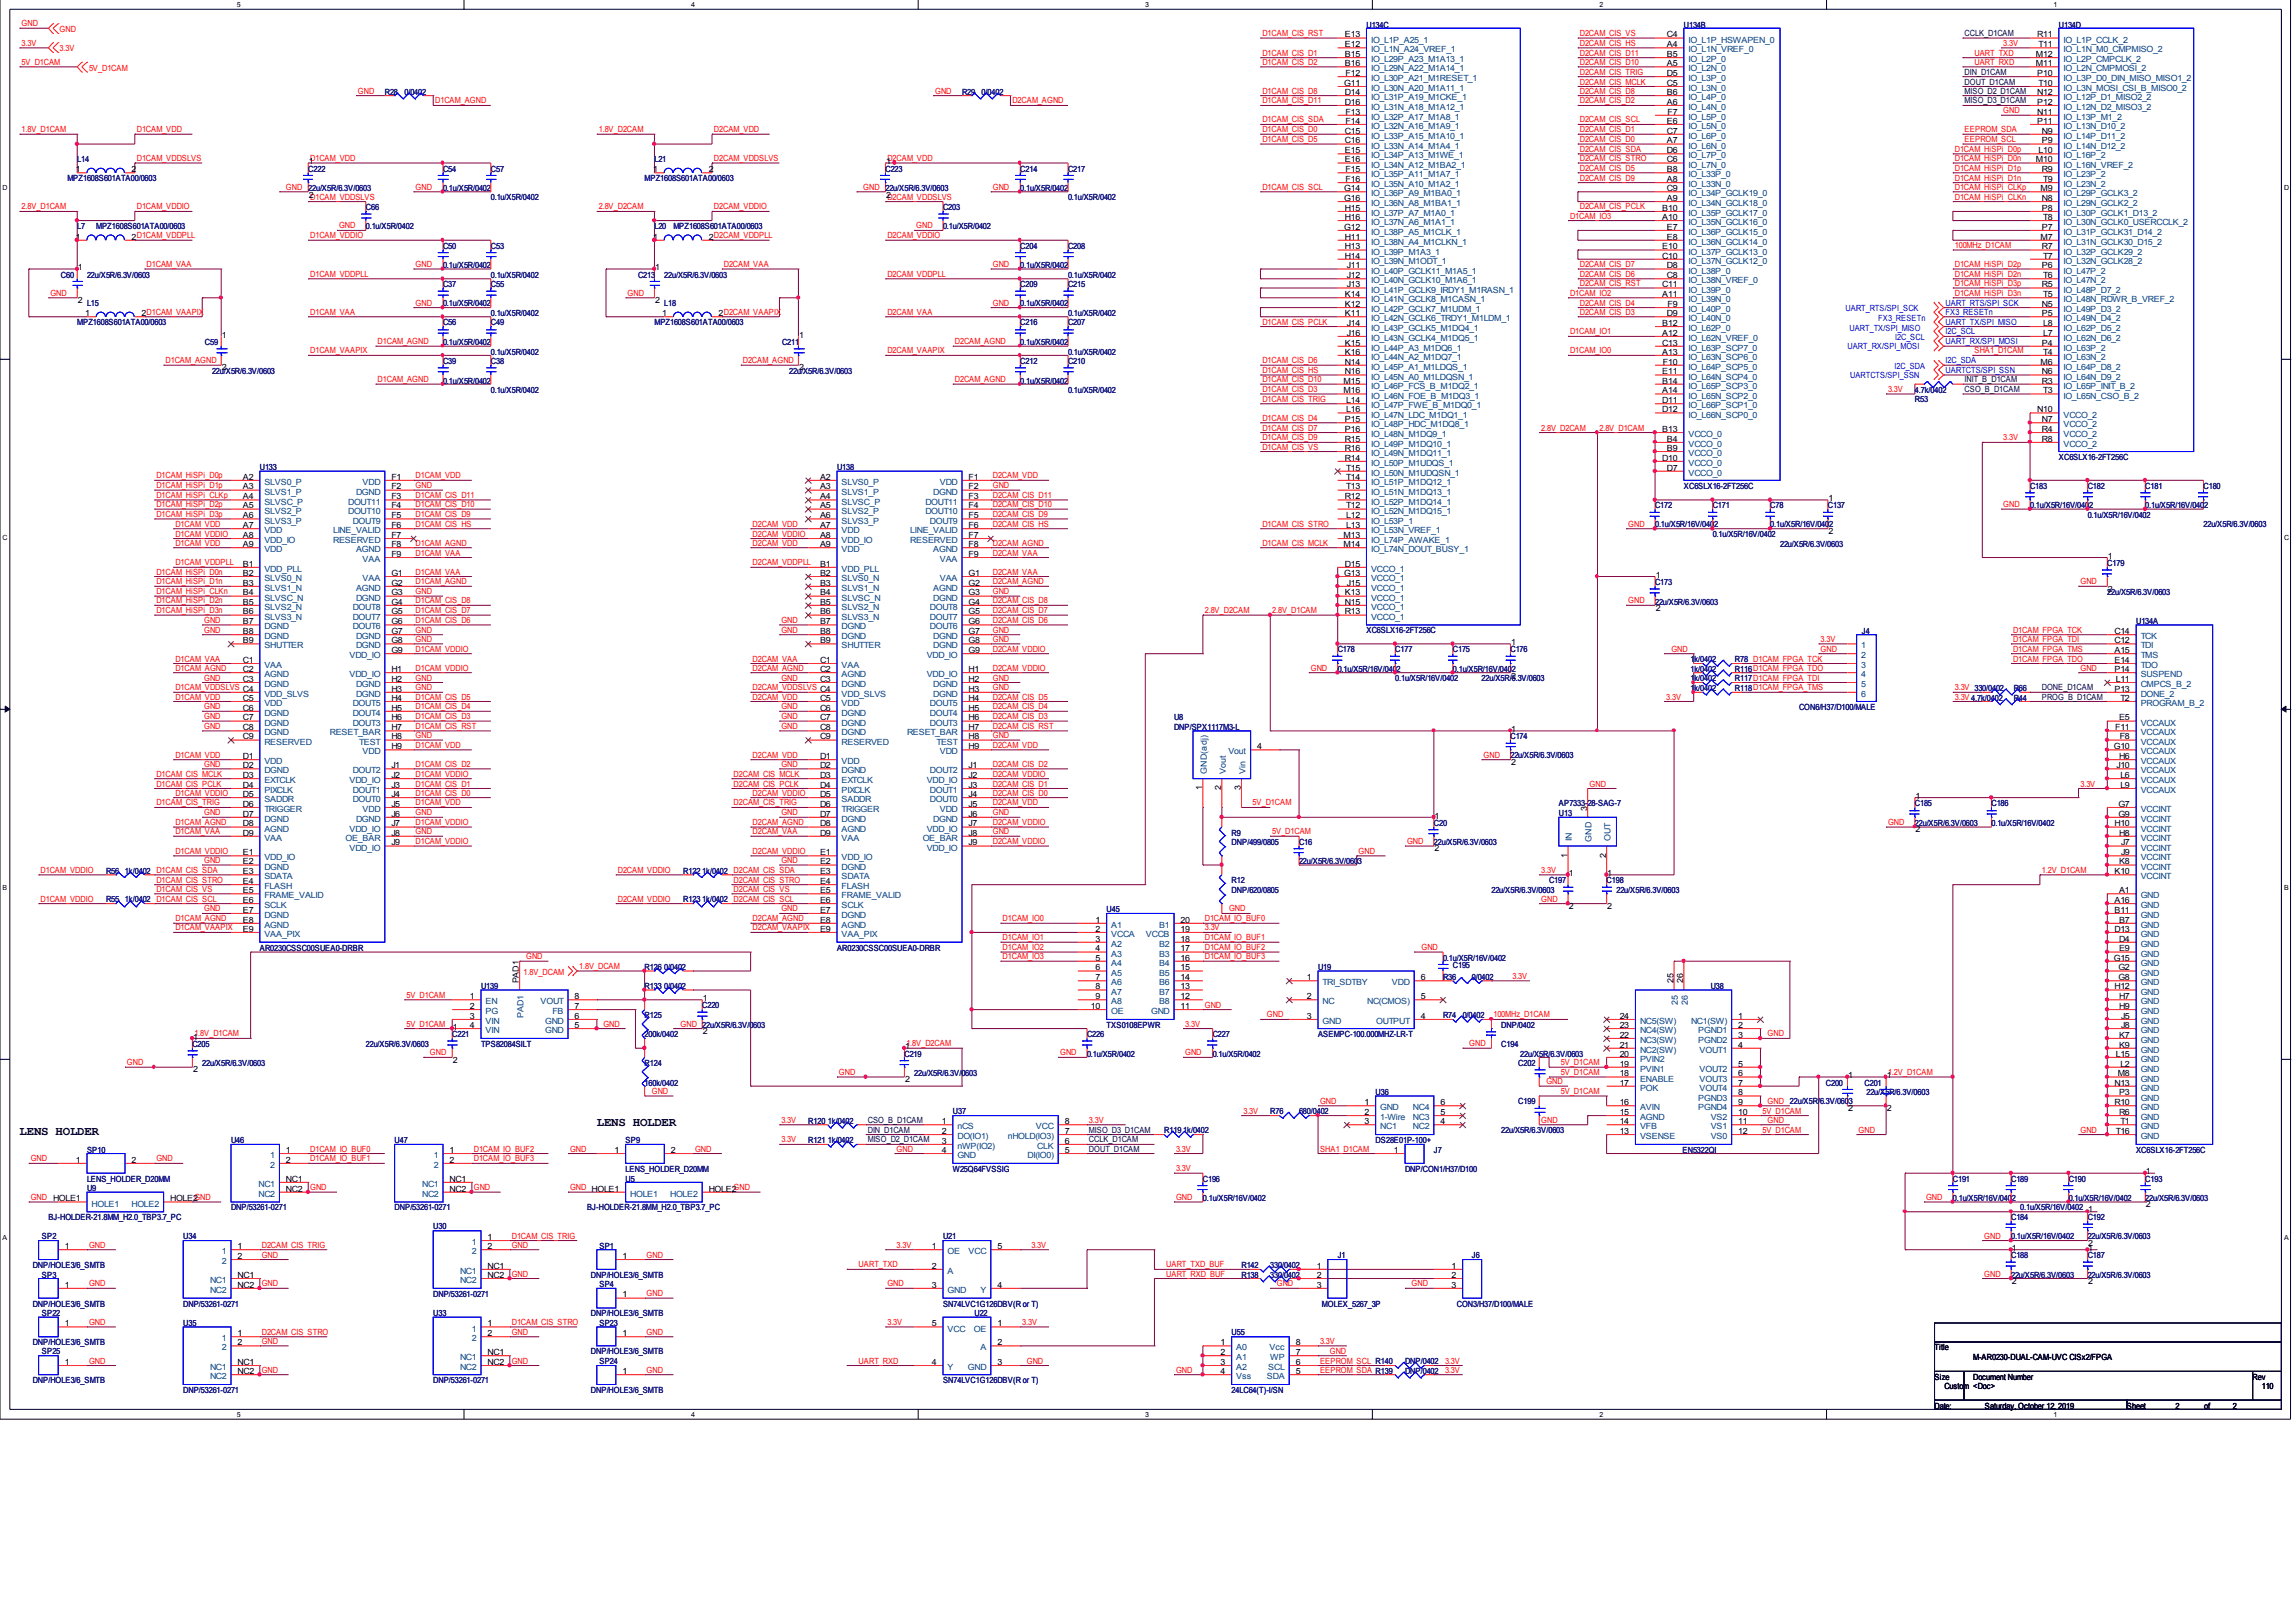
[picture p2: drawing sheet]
<svg xmlns="http://www.w3.org/2000/svg" width="297mm" height="210mm" viewBox="0 0 297 210" stroke-linecap="round" stroke-linejoin="round" font-family="sans-serif">
<defs><g id="words">
<g font-size="1.6">
<text x="2.5" y="146.9">LENS HOLDER</text>
<text x="77.2" y="145.7">LENS HOLDER</text>
</g>
<g font-size="1.1" fill="#f00">
<text x="2.8" y="3.4">GND</text>
<text x="2.8" y="5.9">3.3V</text>
<text x="7.7" y="4.2">GND</text>
<text x="163.3" y="4.7">D1CAM_CIS_RST</text>
<text x="204.4" y="5.9">D2CAM_CIS_HS</text>
<text x="204.4" y="4.7">D2CAM_CIS_VS</text>
<text x="259.2" y="5.9">3.3V</text>
<text x="2.8" y="8.4">5V_D1CAM</text>
<text x="7.7" y="6.6">3.3V</text>
<text x="11.5" y="9.2">5V_D1CAM</text>
<text x="163.3" y="8.4">D1CAM_CIS_D2</text>
<text x="163.3" y="7.2">D1CAM_CIS_D1</text>
<text x="204.4" y="10.9">D2CAM_CIS_MCLK</text>
<text x="204.4" y="9.7">D2CAM_CIS_TRIG</text>
<text x="204.4" y="8.4">D2CAM_CIS_D10</text>
<text x="204.4" y="7.2">D2CAM_CIS_D11</text>
<text x="255.4" y="8.4">UART_RXD</text>
<text x="255.4" y="7.2">UART_TXD</text>
<text x="2.8" y="17.1">1.8V_D1CAM</text>
<text x="17.7" y="17.1">D1CAM_VDD</text>
<text x="46.3" y="12.1">GND</text>
<text x="56.3" y="13.4">D1CAM_AGND</text>
<text x="77.5" y="17.1">1.8V_D2CAM</text>
<text x="92.4" y="17.1">D2CAM_VDD</text>
<text x="121" y="12.1">GND</text>
<text x="131" y="13.4">D2CAM_AGND</text>
<text x="163.3" y="17.1">D1CAM_CIS_D0</text>
<text x="163.3" y="15.8">D1CAM_CIS_SDA</text>
<text x="163.3" y="12.1">D1CAM_CIS_D8</text>
<text x="163.3" y="13.4">D1CAM_CIS_D11</text>
<text x="204.4" y="15.8">D2CAM_CIS_SCL</text>
<text x="204.4" y="17.1">D2CAM_CIS_D1</text>
<text x="204.4" y="13.4">D2CAM_CIS_D2</text>
<text x="204.4" y="12.1">D2CAM_CIS_D8</text>
<text x="254.2" y="17.1">EEPROM_SDA</text>
<text x="259.2" y="14.7">GND</text>
<text x="17.7" y="20.8">D1CAM_VDDSLVS</text>
<text x="40.1" y="20.8">D1CAM_VDD</text>
<text x="92.4" y="20.8">D2CAM_VDDSLVS</text>
<text x="114.8" y="20.8">D2CAM_VDD</text>
<text x="163.3" y="18.4">D1CAM_CIS_D5</text>
<text x="204.4" y="20.8">D2CAM_CIS_STRO</text>
<text x="204.4" y="19.7">D2CAM_CIS_SDA</text>
<text x="204.4" y="18.4">D2CAM_CIS_D0</text>
<text x="204.4" y="22.1">D2CAM_CIS_D5</text>
<text x="204.4" y="23.4">D2CAM_CIS_D9</text>
<text x="252.9" y="23.4">D1CAM_HiSPi_D1n</text>
<text x="252.9" y="22.1">D1CAM_HiSPi_D1p</text>
<text x="252.9" y="20.8">D1CAM_HiSPi_D0n</text>
<text x="252.9" y="19.7">D1CAM_HiSPi_D0p</text>
<text x="254.2" y="18.4">EEPROM_SCL</text>
<text x="2.8" y="27.1">2.8V_D1CAM</text>
<text x="17.7" y="27.1">D1CAM_VDDIO</text>
<text x="37" y="24.6">GND 22u/X5R/6.3V/0603</text>
<text x="43.9" y="29.6">GND</text>
<text x="53.8" y="24.6">GND</text>
<text x="77.5" y="27.1">2.8V_D2CAM</text>
<text x="92.4" y="27.1">D2CAM_VDDIO</text>
<text x="111.7" y="24.6">GND 22u/X5R/6.3V/0603</text>
<text x="118.5" y="29.6">GND</text>
<text x="128.4" y="24.6">GND</text>
<text x="163.3" y="24.6">D1CAM_CIS_SCL</text>
<text x="203.1" y="28.3">D1CAM_IO3</text>
<text x="204.4" y="27.1">D2CAM_CIS_PCLK</text>
<text x="252.9" y="24.6">D1CAM_HiSPi_CLKp</text>
<text x="252.9" y="25.8">D1CAM_HiSPi_CLKn</text>
<text x="19" y="34.6">D1CAM_VAA</text>
<text x="40.1" y="30.8">D1CAM_VDDIO</text>
<text x="40.1" y="35.8">D1CAM_VDDPLL</text>
<text x="53.8" y="34.6">GND</text>
<text x="93.6" y="34.6">D2CAM_VAA</text>
<text x="114.8" y="30.8">D2CAM_VDDIO</text>
<text x="114.8" y="35.8">D2CAM_VDDPLL</text>
<text x="128.4" y="34.6">GND</text>
<text x="204.4" y="34.6">D2CAM_CIS_D7</text>
<text x="204.4" y="35.8">D2CAM_CIS_D6</text>
<text x="252.9" y="32.1">100MHz_D1CAM</text>
<text x="252.9" y="35.8">D1CAM_HiSPi_D2n</text>
<text x="252.9" y="34.6">D1CAM_HiSPi_D2p</text>
<text x="6.5" y="38.3">GND</text>
<text x="40.1" y="40.7">D1CAM_VAA</text>
<text x="53.8" y="39.6">GND</text>
<text x="81.2" y="38.3">GND</text>
<text x="114.8" y="40.7">D2CAM_VAA</text>
<text x="128.4" y="39.6">GND</text>
<text x="203.1" y="38.3">D1CAM_IO2</text>
<text x="204.4" y="39.6">D2CAM_CIS_D4</text>
<text x="204.4" y="40.7">D2CAM_CIS_D3</text>
<text x="204.4" y="37">D2CAM_CIS_RST</text>
<text x="252.9" y="38.3">D1CAM_HiSPi_D3n</text>
<text x="252.9" y="37">D1CAM_HiSPi_D3p</text>
<text x="21.4" y="47">D1CAM_AGND</text>
<text x="40.1" y="45.7">D1CAM_VAAPIX</text>
<text x="48.9" y="44.5">D1CAM_AGND</text>
<text x="96.1" y="47">D2CAM_AGND</text>
<text x="114.8" y="45.7">D2CAM_VAAPIX</text>
<text x="123.5" y="44.5">D2CAM_AGND</text>
<text x="163.3" y="42">D1CAM_CIS_PCLK</text>
<text x="163.3" y="47">D1CAM_CIS_D6</text>
<text x="203.1" y="45.7">D1CAM_IO0</text>
<text x="203.1" y="43.3">D1CAM_IO1</text>
<text x="255.4" y="45.7">SHA1_D1CAM</text>
<text x="48.9" y="49.5">D1CAM_AGND</text>
<text x="123.5" y="49.5">D2CAM_AGND</text>
<text x="163.3" y="48.3">D1CAM_CIS_HS</text>
<text x="163.3" y="50.7">D1CAM_CIS_D3</text>
<text x="163.3" y="52">D1CAM_CIS_TRIG</text>
<text x="163.3" y="49.5">D1CAM_CIS_D10</text>
<text x="244.3" y="50.7">3.3V</text>
<text x="163.3" y="57">D1CAM_CIS_D9</text>
<text x="163.3" y="54.5">D1CAM_CIS_D4</text>
<text x="163.3" y="55.7">D1CAM_CIS_D7</text>
<text x="163.3" y="58.2">D1CAM_CIS_VS</text>
<text x="199.4" y="55.7">2.8V_D2CAM</text>
<text x="206.9" y="55.7">2.8V_D1CAM</text>
<text x="259.2" y="57">3.3V</text>
<text x="20.2" y="64.4">D1CAM_HiSPi_CLKp</text>
<text x="20.2" y="65.6">D1CAM_HiSPi_D2p</text>
<text x="20.2" y="63.2">D1CAM_HiSPi_D1p</text>
<text x="20.2" y="61.9">D1CAM_HiSPi_D0p</text>
<text x="53.8" y="61.9">D1CAM_VDD</text>
<text x="53.8" y="63.2">GND</text>
<text x="53.8" y="64.4">D1CAM_CIS_D11</text>
<text x="53.8" y="65.6">D1CAM_CIS_D10</text>
<text x="128.4" y="61.9">D2CAM_VDD</text>
<text x="128.4" y="63.2">GND</text>
<text x="128.4" y="64.4">D2CAM_CIS_D11</text>
<text x="128.4" y="65.6">D2CAM_CIS_D10</text>
<text x="259.2" y="65.6">GND</text>
<text x="20.2" y="66.9">D1CAM_HiSPi_D3p</text>
<text x="22.7" y="69.4">D1CAM_VDDIO</text>
<text x="22.7" y="68.2">D1CAM_VDD</text>
<text x="22.7" y="70.6">D1CAM_VDD</text>
<text x="53.8" y="66.9">D1CAM_CIS_D9</text>
<text x="53.8" y="68.2">D1CAM_CIS_HS</text>
<text x="53.8" y="70.6">D1CAM_AGND</text>
<text x="53.8" y="71.9">D1CAM_VAA</text>
<text x="97.4" y="69.4">D2CAM_VDDIO</text>
<text x="97.4" y="68.2">D2CAM_VDD</text>
<text x="97.4" y="70.6">D2CAM_VDD</text>
<text x="128.4" y="66.9">D2CAM_CIS_D9</text>
<text x="128.4" y="68.2">D2CAM_CIS_HS</text>
<text x="128.4" y="70.6">D2CAM_AGND</text>
<text x="128.4" y="71.9">D2CAM_VAA</text>
<text x="163.3" y="68.2">D1CAM_CIS_STRO</text>
<text x="163.3" y="70.6">D1CAM_CIS_MCLK</text>
<text x="210.7" y="68.2">GND</text>
<text x="20.2" y="76.9">D1CAM_HiSPi_CLKn</text>
<text x="20.2" y="75.6">D1CAM_HiSPi_D1n</text>
<text x="20.2" y="74.4">D1CAM_HiSPi_D0n</text>
<text x="22.7" y="73.2">D1CAM_VDDPLL</text>
<text x="53.8" y="74.4">D1CAM_VAA</text>
<text x="53.8" y="75.6">D1CAM_AGND</text>
<text x="53.8" y="76.9">GND</text>
<text x="97.4" y="73.2">D2CAM_VDDPLL</text>
<text x="128.4" y="74.4">D2CAM_VAA</text>
<text x="128.4" y="75.6">D2CAM_AGND</text>
<text x="128.4" y="76.9">GND</text>
<text x="269.2" y="75.6">GND</text>
<text x="20.2" y="78.1">D1CAM_HiSPi_D2n</text>
<text x="20.2" y="79.3">D1CAM_HiSPi_D3n</text>
<text x="26.4" y="80.6">GND</text>
<text x="26.4" y="81.9">GND</text>
<text x="53.8" y="79.3">D1CAM_CIS_D7</text>
<text x="53.8" y="80.6">D1CAM_CIS_D6</text>
<text x="53.8" y="78.1">D1CAM_CIS_D8</text>
<text x="53.8" y="81.9">GND</text>
<text x="53.8" y="83.1">GND</text>
<text x="101.1" y="80.6">GND</text>
<text x="101.1" y="81.9">GND</text>
<text x="128.4" y="79.3">D2CAM_CIS_D7</text>
<text x="128.4" y="80.6">D2CAM_CIS_D6</text>
<text x="128.4" y="78.1">D2CAM_CIS_D8</text>
<text x="128.4" y="81.9">GND</text>
<text x="128.4" y="83.1">GND</text>
<text x="155.9" y="79.3">2.8V_D2CAM</text>
<text x="164.6" y="79.3">2.8V_D1CAM</text>
<text x="210.7" y="78.1">GND</text>
<text x="235.5" y="83.1">3.3V</text>
<text x="260.4" y="83.1">D1CAM_FPGA_TDI</text>
<text x="260.4" y="81.9">D1CAM_FPGA_TCK</text>
<text x="22.7" y="89.3">D1CAM_VDDSLVS C4</text>
<text x="22.7" y="85.6">D1CAM_VAA</text>
<text x="22.7" y="86.8">D1CAM_AGND</text>
<text x="26.4" y="88.1">GND</text>
<text x="53.8" y="86.8">D1CAM_VDDIO</text>
<text x="53.8" y="84.3">D1CAM_VDDIO</text>
<text x="53.8" y="88.1">GND</text>
<text x="53.8" y="89.3">GND</text>
<text x="97.4" y="89.3">D2CAM_VDDSLVS C4</text>
<text x="97.4" y="85.6">D2CAM_VAA</text>
<text x="97.4" y="86.8">D2CAM_AGND</text>
<text x="101.1" y="88.1">GND</text>
<text x="128.4" y="86.8">D2CAM_VDDIO</text>
<text x="128.4" y="84.3">D2CAM_VDDIO</text>
<text x="128.4" y="88.1">GND</text>
<text x="128.4" y="89.3">GND</text>
<text x="169.6" y="86.8">GND</text>
<text x="216.2" y="84.3">GND</text>
<text x="235.5" y="84.3">GND</text>
<text x="252.9" y="89.3">3.3V 330/0402</text>
<text x="260.4" y="84.3">D1CAM_FPGA_TMS</text>
<text x="260.4" y="85.6">D1CAM_FPGA_TDO</text>
<text x="269.2" y="86.8">GND</text>
<text x="22.7" y="90.5">D1CAM_VDD</text>
<text x="26.4" y="91.8">GND</text>
<text x="26.4" y="93.1">GND</text>
<text x="26.4" y="94.3">GND</text>
<text x="53.8" y="93.1">D1CAM_CIS_D3</text>
<text x="53.8" y="91.8">D1CAM_CIS_D4</text>
<text x="53.8" y="90.5">D1CAM_CIS_D5</text>
<text x="53.8" y="94.3">D1CAM_CIS_RST</text>
<text x="53.8" y="95.5">GND</text>
<text x="97.4" y="90.5">D2CAM_VDD</text>
<text x="101.1" y="91.8">GND</text>
<text x="101.1" y="93.1">GND</text>
<text x="101.1" y="94.3">GND</text>
<text x="128.4" y="93.1">D2CAM_CIS_D3</text>
<text x="128.4" y="91.8">D2CAM_CIS_D4</text>
<text x="128.4" y="90.5">D2CAM_CIS_D5</text>
<text x="128.4" y="94.3">D2CAM_CIS_RST</text>
<text x="128.4" y="95.5">GND</text>
<text x="215.6" y="90.5">3.3V</text>
<text x="252.9" y="90.5">3.3V 4.7k/0402</text>
<text x="20.2" y="101.8">D1CAM_CIS_PCLK</text>
<text x="20.2" y="100.5">D1CAM_CIS_MCLK</text>
<text x="22.7" y="98.1">D1CAM_VDD</text>
<text x="26.4" y="99.2">GND</text>
<text x="53.8" y="100.5">D1CAM_VDDIO</text>
<text x="53.8" y="99.2">D1CAM_CIS_D2</text>
<text x="53.8" y="101.8">D1CAM_CIS_D1</text>
<text x="53.8" y="96.8">D1CAM_VDD</text>
<text x="94.9" y="101.8">D2CAM_CIS_PCLK</text>
<text x="94.9" y="100.5">D2CAM_CIS_MCLK</text>
<text x="97.4" y="98.1">D2CAM_VDD</text>
<text x="101.1" y="99.2">GND</text>
<text x="128.4" y="100.5">D2CAM_VDDIO</text>
<text x="128.4" y="99.2">D2CAM_CIS_D2</text>
<text x="128.4" y="101.8">D2CAM_CIS_D1</text>
<text x="128.4" y="96.8">D2CAM_VDD</text>
<text x="191.9" y="98.1">GND</text>
<text x="205.7" y="101.8">GND</text>
<text x="269.2" y="101.8">3.3V</text>
<text x="20.2" y="104.2">D1CAM_CIS_TRIG</text>
<text x="22.7" y="108">D1CAM_VAA</text>
<text x="22.7" y="106.8">D1CAM_AGND</text>
<text x="22.7" y="103">D1CAM_VDDIO</text>
<text x="26.4" y="105.5">GND</text>
<text x="53.8" y="103">D1CAM_CIS_D0</text>
<text x="53.8" y="104.2">D1CAM_VDD</text>
<text x="53.8" y="108">GND</text>
<text x="53.8" y="106.8">D1CAM_VDDIO</text>
<text x="53.8" y="105.5">GND</text>
<text x="94.9" y="104.2">D2CAM_CIS_TRIG</text>
<text x="97.4" y="108">D2CAM_VAA</text>
<text x="97.4" y="106.8">D2CAM_AGND</text>
<text x="97.4" y="103">D2CAM_VDDIO</text>
<text x="101.1" y="105.5">GND</text>
<text x="128.4" y="103">D2CAM_CIS_D0</text>
<text x="128.4" y="104.2">D2CAM_VDD</text>
<text x="128.4" y="108">GND</text>
<text x="128.4" y="106.8">D2CAM_VDDIO</text>
<text x="128.4" y="105.5">GND</text>
<text x="162.1" y="104.2">5V_D1CAM</text>
<text x="164.6" y="108">5V_D1CAM</text>
<text x="244.3" y="106.8">GND</text>
<text x="5.2" y="113">D1CAM_VDDIO</text>
<text x="22.7" y="110.5">D1CAM_VDDIO</text>
<text x="26.4" y="111.7">GND</text>
<text x="53.8" y="109.2">D1CAM_VDDIO</text>
<text x="79.9" y="113">D2CAM_VDDIO</text>
<text x="97.4" y="110.5">D2CAM_VDDIO</text>
<text x="101.1" y="111.7">GND</text>
<text x="128.4" y="109.2">D2CAM_VDDIO</text>
<text x="175.8" y="110.5">GND</text>
<text x="182" y="109.2">GND</text>
<text x="199.4" y="113">3.3V</text>
<text x="264.2" y="113">1.2V_D1CAM</text>
<text x="5.2" y="116.7">D1CAM_VDDIO</text>
<text x="20.2" y="115.4">D1CAM_CIS_VS</text>
<text x="20.2" y="114.2">D1CAM_CIS_STRO</text>
<text x="22.7" y="119.2">D1CAM_AGND</text>
<text x="26.4" y="118">GND</text>
<text x="79.9" y="116.7">D2CAM_VDDIO</text>
<text x="94.9" y="115.4">D2CAM_CIS_VS</text>
<text x="94.9" y="114.2">D2CAM_CIS_STRO</text>
<text x="97.4" y="119.2">D2CAM_AGND</text>
<text x="101.1" y="118">GND</text>
<text x="129.7" y="119.2">D1CAM_IO0</text>
<text x="155.9" y="119.2">D1CAM_IO_BUF0</text>
<text x="159" y="118">GND</text>
<text x="199.4" y="116.7">GND</text>
<text x="22.7" y="120.4">D1CAM_VAAPIX</text>
<text x="68.1" y="124.1">GND</text>
<text x="74.9" y="125.4">1.8V_DCAM</text>
<text x="97.4" y="120.4">D2CAM_VAAPIX</text>
<text x="129.7" y="121.7">D1CAM_IO1</text>
<text x="129.7" y="123">D1CAM_IO2</text>
<text x="129.7" y="124.1">D1CAM_IO3</text>
<text x="155.9" y="120.4">3.3V</text>
<text x="155.9" y="121.7">D1CAM_IO_BUF1</text>
<text x="155.9" y="123">D1CAM_IO_BUF2</text>
<text x="155.9" y="124.1">D1CAM_IO_BUF3</text>
<text x="183.9" y="123">GND</text>
<text x="52.6" y="129.1">5V_D1CAM</text>
<text x="67.7" y="126.2">1.8V_DCAM</text>
<text x="155.9" y="130.4">GND</text>
<text x="163.9" y="131.7">GND</text>
<text x="193.2" y="131.7">100MHz_D1CAM</text>
<text x="195.7" y="126.7">3.3V</text>
<text x="16.4" y="137.9">GND</text>
<text x="25.1" y="134.1">1.8V_D1CAM</text>
<text x="52.6" y="132.9">5V_D1CAM</text>
<text x="55.6" y="136.6">GND</text>
<text x="78.1" y="132.9">GND</text>
<text x="88.1" y="132.9">GND 22u/X5R/6.3V/0603</text>
<text x="117.3" y="135.4">1.8V_D2CAM</text>
<text x="137.2" y="136.6">GND</text>
<text x="153.3" y="136.6">GND</text>
<text x="153.3" y="132.9">3.3V</text>
<text x="190.1" y="135.4">GND</text>
<text x="201.9" y="137.9">5V_D1CAM</text>
<text x="228.7" y="134.1">GND</text>
<text x="84.3" y="141.6">GND</text>
<text x="108.5" y="139.1">GND</text>
<text x="170.8" y="142.8">GND</text>
<text x="200.1" y="140.3">GND</text>
<text x="201.9" y="139.1">5V_D1CAM</text>
<text x="201.9" y="141.6">5V_D1CAM</text>
<text x="228.7" y="142.8">GND 22u/X5R/6.3V/0603</text>
<text x="244.3" y="139.1">1.2V_D1CAM</text>
<text x="40.1" y="149">D1CAM_IO_BUF0</text>
<text x="61.3" y="149">D1CAM_IO_BUF2</text>
<text x="73.7" y="149">GND</text>
<text x="89.9" y="149">GND</text>
<text x="101.1" y="145.3">3.3V</text>
<text x="101.1" y="147.8">3.3V</text>
<text x="116" y="149">GND</text>
<text x="140.9" y="145.3">3.3V</text>
<text x="152.1" y="149">3.3V</text>
<text x="160.9" y="144.1">3.3V</text>
<text x="170.8" y="149">SHA1_D1CAM</text>
<text x="199.4" y="145.3">GND</text>
<text x="228" y="144.1">5V_D1CAM</text>
<text x="228" y="146.6">5V_D1CAM</text>
<text x="228.7" y="145.3">GND</text>
<text x="240.5" y="146.6">GND</text>
<text x="269.2" y="146.6">GND</text>
<text x="4" y="150.3">GND</text>
<text x="4" y="155.3">GND HOLE1</text>
<text x="20.2" y="150.3">GND</text>
<text x="40.1" y="150.3">D1CAM_IO_BUF1</text>
<text x="40.1" y="154">GND</text>
<text x="61.3" y="154">GND</text>
<text x="61.3" y="150.3">D1CAM_IO_BUF3</text>
<text x="73.7" y="154">GND HOLE1</text>
<text x="152.1" y="151.6">3.3V</text>
<text x="152.1" y="155.3">GND</text>
<text x="249.2" y="155.3">GND</text>
<text x="11.5" y="161.5">GND</text>
<text x="33.9" y="161.5">D2CAM_CIS_TRIG</text>
<text x="66.2" y="161.5">GND</text>
<text x="66.2" y="160.3">D1CAM_CIS_TRIG</text>
<text x="116" y="161.5">3.3V</text>
<text x="133.4" y="161.5">3.3V</text>
<text x="256.7" y="160.3">GND</text>
<text x="11.5" y="166.5">GND</text>
<text x="33.9" y="162.7">GND</text>
<text x="33.9" y="166.5">GND</text>
<text x="66.2" y="165.2">GND</text>
<text x="83.7" y="167.7">GND</text>
<text x="83.7" y="162.7">GND</text>
<text x="111.1" y="164">UART_TXD</text>
<text x="114.8" y="166.5">GND</text>
<text x="150.9" y="165.2">UART_RXD_BUF</text>
<text x="150.9" y="164">UART_TXD_BUF</text>
<text x="165.2" y="166.5">GND</text>
<text x="182.6" y="166.5">GND</text>
<text x="256.7" y="165.2">GND</text>
<text x="11.5" y="171.5">GND</text>
<text x="33.9" y="172.7">D2CAM_CIS_STRO</text>
<text x="33.9" y="173.9">GND</text>
<text x="66.2" y="171.5">D1CAM_CIS_STRO</text>
<text x="66.2" y="172.7">GND</text>
<text x="83.7" y="172.7">GND</text>
<text x="114.8" y="171.5">3.3V</text>
<text x="132.2" y="171.5">3.3V</text>
<text x="170.8" y="173.9">3.3V</text>
<text x="11.5" y="176.5">GND</text>
<text x="33.9" y="177.6">GND</text>
<text x="66.2" y="176.5">GND</text>
<text x="83.7" y="177.6">GND</text>
<text x="111.1" y="176.5">UART_RXD</text>
<text x="132.8" y="176.5">GND</text>
<text x="152.1" y="177.6">GND</text>
<text x="170.8" y="177.6">EEPROM_SDA R139</text>
<text x="170.8" y="176.5">EEPROM_SCL R140</text>
<text x="172" y="175.2">GND</text>
<text x="186.9" y="177.6">3.3V</text>
<text x="186.9" y="176.5">3.3V</text>
</g>
<g font-size="1.1">
<text x="174" y="4.8">E13</text>
<text x="215.6" y="4.8">C4</text>
<text x="263.6" y="4.8">R11</text>
<text x="173.9" y="11.1">G11</text>
<text x="174" y="6.1">E12</text>
<text x="174" y="7.4">B15</text>
<text x="174" y="8.6">B16</text>
<text x="174.1" y="9.8">F12</text>
<text x="215.6" y="6.1">A4</text>
<text x="215.6" y="7.4">B5</text>
<text x="215.6" y="8.6">A5</text>
<text x="215.6" y="9.8">D5</text>
<text x="215.6" y="11.1">C5</text>
<text x="263.4" y="7.4">M12</text>
<text x="263.4" y="8.6">M11</text>
<text x="263.6" y="9.8">P10</text>
<text x="263.7" y="6.1">T11</text>
<text x="263.7" y="11.1">T10</text>
<text x="174" y="12.3">D14</text>
<text x="174" y="13.6">D16</text>
<text x="174" y="17.3">C15</text>
<text x="174.1" y="14.8">F13</text>
<text x="174.1" y="16">F14</text>
<text x="215.6" y="12.3">B6</text>
<text x="215.6" y="13.6">A6</text>
<text x="215.6" y="16">E6</text>
<text x="215.6" y="17.3">C7</text>
<text x="215.7" y="14.8">F7</text>
<text x="263.6" y="12.3">N12</text>
<text x="263.6" y="13.6">P12</text>
<text x="263.6" y="14.8">N11</text>
<text x="263.6" y="16">P11</text>
<text x="264.2" y="17.3">N9</text>
<text x="9.8" y="22.3">1</text>
<text x="17" y="22.3">2</text>
<text x="40" y="21.3">1</text>
<text x="84.5" y="22.3">1</text>
<text x="91.7" y="22.3">2</text>
<text x="114.6" y="21.3">1</text>
<text x="174" y="18.6">C16</text>
<text x="174" y="19.8">E15</text>
<text x="174" y="21">E16</text>
<text x="174.1" y="22.3">F15</text>
<text x="174.1" y="23.6">F16</text>
<text x="215.6" y="18.6">A7</text>
<text x="215.6" y="19.8">D6</text>
<text x="215.6" y="21">C6</text>
<text x="215.6" y="22.3">B8</text>
<text x="215.6" y="23.6">A8</text>
<text x="263.4" y="21">M10</text>
<text x="263.7" y="19.8">L10</text>
<text x="264.2" y="18.6">P9</text>
<text x="264.2" y="22.3">R9</text>
<text x="264.3" y="23.6">T9</text>
<text x="40" y="25.6">2D1CAM_VDDSLVS</text>
<text x="114.6" y="25.6">2D2CAM_VDDSLVS</text>
<text x="173.9" y="24.7">G14</text>
<text x="173.9" y="26">G16</text>
<text x="173.9" y="29.7">G12</text>
<text x="174" y="27.3">H15</text>
<text x="174" y="28.5">H16</text>
<text x="215.1" y="27.3">B10</text>
<text x="215.1" y="28.5">A10</text>
<text x="215.6" y="24.7">C9</text>
<text x="215.6" y="26">A9</text>
<text x="215.6" y="29.7">E7</text>
<text x="264" y="24.7">M9</text>
<text x="264.2" y="26">N8</text>
<text x="264.2" y="27.3">P8</text>
<text x="264.2" y="29.7">P7</text>
<text x="264.3" y="28.5">T8</text>
<text x="9.8" y="31">1</text>
<text x="10.1" y="35">1</text>
<text x="17" y="31">2D1CAM_VDDPLL</text>
<text x="84.5" y="31">1</text>
<text x="84.8" y="35">1</text>
<text x="91.7" y="31">2D2CAM_VDDPLL</text>
<text x="174" y="31">H11</text>
<text x="174" y="32.3">H13</text>
<text x="174" y="33.5">H14</text>
<text x="174.2" y="34.7">J11</text>
<text x="174.2" y="36">J12</text>
<text x="215.1" y="32.3">E10</text>
<text x="215.1" y="33.5">C10</text>
<text x="215.6" y="31">E8</text>
<text x="215.6" y="34.7">D8</text>
<text x="215.6" y="36">C8</text>
<text x="264" y="31">M7</text>
<text x="264.2" y="32.3">R7</text>
<text x="264.2" y="34.7">P6</text>
<text x="264.3" y="33.5">T7</text>
<text x="264.3" y="36">T6</text>
<text x="10.1" y="39.2">2</text>
<text x="11" y="40.9">1</text>
<text x="18.3" y="40.9">2D1CAM_VAAPIX</text>
<text x="84.8" y="39.2">2</text>
<text x="85.7" y="40.9">1</text>
<text x="93" y="40.9">2D2CAM_VAAPIX</text>
<text x="174" y="38.5">K14</text>
<text x="174" y="39.7">K12</text>
<text x="174" y="40.9">K11</text>
<text x="174.2" y="37.2">J13</text>
<text x="215.1" y="37.2">C11</text>
<text x="215.1" y="38.5">A11</text>
<text x="215.6" y="40.9">D9</text>
<text x="215.7" y="39.7">F9</text>
<text x="264.2" y="37.2">R5</text>
<text x="264.2" y="39.7">N5</text>
<text x="264.2" y="40.9">P5</text>
<text x="264.3" y="38.5">T5</text>
<text x="28.7" y="43.7">1</text>
<text x="28.7" y="47.9">2</text>
<text x="103.4" y="43.7">1</text>
<text x="103.4" y="47.9">2</text>
<text x="174" y="44.7">K15</text>
<text x="174" y="45.9">K16</text>
<text x="174" y="47.2">N14</text>
<text x="174.2" y="42.2">J14</text>
<text x="174.2" y="43.4">J16</text>
<text x="215.1" y="42.2">B12</text>
<text x="215.1" y="43.4">A12</text>
<text x="215.1" y="44.7">C13</text>
<text x="215.1" y="45.9">A13</text>
<text x="215.1" y="47.2">F10</text>
<text x="264" y="47.2">M6</text>
<text x="264.2" y="44.7">P4</text>
<text x="264.3" y="42.2">L8</text>
<text x="264.3" y="43.4">L7</text>
<text x="264.3" y="45.9">T4</text>
<text x="173.8" y="49.6">M15</text>
<text x="173.8" y="50.9">M16</text>
<text x="174" y="48.4">N16</text>
<text x="174.2" y="52.2">L14</text>
<text x="174.2" y="53.4">L16</text>
<text x="215.1" y="48.4">E11</text>
<text x="215.1" y="49.6">B14</text>
<text x="215.1" y="50.9">A14</text>
<text x="215.1" y="52.2">D11</text>
<text x="215.1" y="53.4">D12</text>
<text x="263.6" y="53.4">N10</text>
<text x="264.2" y="48.4">N6</text>
<text x="264.2" y="49.6">R3</text>
<text x="264.3" y="50.9">T3</text>
<text x="174" y="54.6">P15</text>
<text x="174" y="55.9">P16</text>
<text x="174" y="57.2">R15</text>
<text x="174" y="58.3">R16</text>
<text x="174" y="59.6">R14</text>
<text x="215.1" y="55.9">B13</text>
<text x="215.1" y="59.6">D10</text>
<text x="215.6" y="57.2">B4</text>
<text x="215.6" y="58.3">B9</text>
<text x="264.2" y="54.6">N7</text>
<text x="264.2" y="55.9">R4</text>
<text x="264.2" y="57.2">R8</text>
<text x="31.4" y="62.1">A2</text>
<text x="31.4" y="63.3">A3</text>
<text x="31.4" y="64.6">A4</text>
<text x="31.4" y="65.8">A5</text>
<text x="50.6" y="62.1">F1</text>
<text x="50.6" y="63.3">F2</text>
<text x="50.6" y="64.6">F3</text>
<text x="50.6" y="65.8">F4</text>
<text x="106.1" y="62.1">A2</text>
<text x="106.1" y="63.3">A3</text>
<text x="106.1" y="64.6">A4</text>
<text x="106.1" y="65.8">A5</text>
<text x="125.3" y="62.1">F1</text>
<text x="125.3" y="63.3">F2</text>
<text x="125.3" y="64.6">F3</text>
<text x="125.3" y="65.8">F4</text>
<text x="174" y="64.6">R12</text>
<text x="174.2" y="62.1">T14</text>
<text x="174.2" y="60.9">T15</text>
<text x="174.2" y="63.3">T13</text>
<text x="174.2" y="65.8">T12</text>
<text x="215.6" y="60.9">D7</text>
<text x="236.6" y="64.8">1</text>
<text x="31.4" y="67.1">A6</text>
<text x="31.4" y="68.3">A7</text>
<text x="31.4" y="69.6">A8</text>
<text x="31.4" y="70.8">A9</text>
<text x="50.6" y="67.1">F5</text>
<text x="50.6" y="68.3">F6</text>
<text x="50.6" y="69.6">F7</text>
<text x="50.6" y="70.8">F8</text>
<text x="106.1" y="67.1">A6</text>
<text x="106.1" y="68.3">A7</text>
<text x="106.1" y="69.6">A8</text>
<text x="106.1" y="70.8">A9</text>
<text x="125.3" y="67.1">F5</text>
<text x="125.3" y="68.3">F6</text>
<text x="125.3" y="69.6">F7</text>
<text x="125.3" y="70.8">F8</text>
<text x="173.8" y="69.6">M13</text>
<text x="173.8" y="70.8">M14</text>
<text x="174.2" y="67.1">L12</text>
<text x="174.2" y="68.3">L13</text>
<text x="236.6" y="69.1">2</text>
<text x="31.4" y="73.3">B1</text>
<text x="31.4" y="74.5">B2</text>
<text x="31.4" y="75.8">B3</text>
<text x="31.4" y="77.1">B4</text>
<text x="50.6" y="72.1">F9</text>
<text x="50.6" y="74.5">G1</text>
<text x="50.6" y="75.8">G2</text>
<text x="50.6" y="77.1">G3</text>
<text x="106.1" y="73.3">B1</text>
<text x="106.1" y="74.5">B2</text>
<text x="106.1" y="75.8">B3</text>
<text x="106.1" y="77.1">B4</text>
<text x="125.3" y="72.1">F9</text>
<text x="125.3" y="74.5">G1</text>
<text x="125.3" y="75.8">G2</text>
<text x="125.3" y="77.1">G3</text>
<text x="173.9" y="74.5">G13</text>
<text x="174" y="73.3">D15</text>
<text x="174" y="77.1">K13</text>
<text x="174.2" y="75.8">J15</text>
<text x="214.2" y="74.8">1</text>
<text x="272.7" y="72.3">1</text>
<text x="272.7" y="76.6">2</text>
<text x="31.4" y="78.2">B5</text>
<text x="31.4" y="79.5">B6</text>
<text x="31.4" y="80.8">B7</text>
<text x="31.4" y="82.1">B8</text>
<text x="31.4" y="83.2">B9</text>
<text x="50.6" y="78.2">G4</text>
<text x="50.6" y="79.5">G5</text>
<text x="50.6" y="80.8">G6</text>
<text x="50.6" y="82.1">G7</text>
<text x="50.6" y="83.2">G8</text>
<text x="106.1" y="78.2">B5</text>
<text x="106.1" y="79.5">B6</text>
<text x="106.1" y="80.8">B7</text>
<text x="106.1" y="82.1">B8</text>
<text x="106.1" y="83.2">B9</text>
<text x="125.3" y="78.2">G4</text>
<text x="125.3" y="79.5">G5</text>
<text x="125.3" y="80.8">G6</text>
<text x="125.3" y="82.1">G7</text>
<text x="125.3" y="83.2">G8</text>
<text x="174" y="78.2">N15</text>
<text x="174" y="79.5">R13</text>
<text x="195.5" y="83.5">1</text>
<text x="214.2" y="79.1">2</text>
<text x="273.6" y="82.1">C14</text>
<text x="273.6" y="83.2">C12</text>
<text x="31.4" y="85.8">C1</text>
<text x="31.4" y="87">C2</text>
<text x="31.4" y="88.2">C3</text>
<text x="50.6" y="84.5">G9</text>
<text x="50.6" y="87">H1</text>
<text x="50.6" y="88.2">H2</text>
<text x="50.6" y="89.5">H3</text>
<text x="106.1" y="85.8">C1</text>
<text x="106.1" y="87">C2</text>
<text x="106.1" y="88.2">C3</text>
<text x="125.3" y="84.5">G9</text>
<text x="125.3" y="87">H1</text>
<text x="125.3" y="88.2">H2</text>
<text x="125.3" y="89.5">H3</text>
<text x="195.5" y="87.8">2</text>
<text x="273.6" y="84.5">A15</text>
<text x="273.6" y="85.8">E14</text>
<text x="273.6" y="87">P14</text>
<text x="273.6" y="89.5">P13</text>
<text x="273.7" y="88.2">L11</text>
<text x="31.4" y="90.7">C5</text>
<text x="31.4" y="92">C6</text>
<text x="31.4" y="93.2">C7</text>
<text x="31.4" y="94.5">C8</text>
<text x="31.4" y="95.7">C9</text>
<text x="50.6" y="90.7">H4</text>
<text x="50.6" y="92">H5</text>
<text x="50.6" y="93.2">H6</text>
<text x="50.6" y="94.5">H7</text>
<text x="50.6" y="95.7">H8</text>
<text x="106.1" y="90.7">C5</text>
<text x="106.1" y="92">C6</text>
<text x="106.1" y="93.2">C7</text>
<text x="106.1" y="94.5">C8</text>
<text x="106.1" y="95.7">C9</text>
<text x="125.3" y="90.7">H4</text>
<text x="125.3" y="92">H5</text>
<text x="125.3" y="93.2">H6</text>
<text x="125.3" y="94.5">H7</text>
<text x="125.3" y="95.7">H8</text>
<text x="195.5" y="94.7">1</text>
<text x="273.6" y="94.5">F11</text>
<text x="274.2" y="93.2">E5</text>
<text x="274.2" y="95.7">F8</text>
<text x="274.3" y="90.7">T2</text>
<text x="31.4" y="98.2">D1</text>
<text x="31.4" y="99.4">D2</text>
<text x="31.4" y="100.7">D3</text>
<text x="31.4" y="102">D4</text>
<text x="50.6" y="97">H9</text>
<text x="50.6" y="99.4">J1</text>
<text x="50.6" y="100.7">J2</text>
<text x="50.6" y="102">J3</text>
<text x="106.1" y="98.2">D1</text>
<text x="106.1" y="99.4">D2</text>
<text x="106.1" y="100.7">D3</text>
<text x="106.1" y="102">D4</text>
<text x="125.3" y="97">H9</text>
<text x="125.3" y="99.4">J1</text>
<text x="125.3" y="100.7">J2</text>
<text x="125.3" y="102">J3</text>
<text x="162.6" y="97">4</text>
<text x="195.5" y="99">2</text>
<text x="273.5" y="97">G10</text>
<text x="273.8" y="99.4">J10</text>
<text x="274.2" y="98.2">H6</text>
<text x="274.3" y="100.7">L6</text>
<text x="274.3" y="102">L9</text>
<text x="31.4" y="103.1">D5</text>
<text x="31.4" y="104.4">D6</text>
<text x="31.4" y="105.7">D7</text>
<text x="31.4" y="106.9">D8</text>
<text x="50.6" y="103.1">J4</text>
<text x="50.6" y="104.4">J5</text>
<text x="50.6" y="105.7">J6</text>
<text x="50.6" y="106.9">J7</text>
<text x="106.1" y="103.1">D5</text>
<text x="106.1" y="104.4">D6</text>
<text x="106.1" y="105.7">D7</text>
<text x="106.1" y="106.9">D8</text>
<text x="125.3" y="103.1">J4</text>
<text x="125.3" y="104.4">J5</text>
<text x="125.3" y="105.7">J6</text>
<text x="125.3" y="106.9">J7</text>
<text x="155.5" y="102.3" transform="rotate(-90 155.5 102.3)">1</text>
<text x="158" y="102.3" transform="rotate(-90 158 102.3)">2</text>
<text x="160.5" y="102.3" transform="rotate(-90 160.5 102.3)">3</text>
<text x="185.6" y="105.9">1</text>
<text x="205.3" y="104.9" transform="rotate(-90 205.3 104.9)">3</text>
<text x="247.8" y="103.4">1</text>
<text x="247.8" y="107.7">2</text>
<text x="273.6" y="106.9">H10</text>
<text x="274.1" y="104.4">G7</text>
<text x="274.1" y="105.7">G9</text>
<text x="31.4" y="108.1">D9</text>
<text x="31.4" y="110.7">E1</text>
<text x="31.4" y="111.9">E2</text>
<text x="31.4" y="113.1">E3</text>
<text x="50.6" y="108.1">J8</text>
<text x="50.6" y="109.4">J9</text>
<text x="106.1" y="108.1">D9</text>
<text x="106.1" y="110.7">E1</text>
<text x="106.1" y="111.9">E2</text>
<text x="106.1" y="113.1">E3</text>
<text x="125.3" y="108.1">J8</text>
<text x="125.3" y="109.4">J9</text>
<text x="185.6" y="110.2">2</text>
<text x="202.8" y="111" transform="rotate(-90 202.8 111)">1</text>
<text x="202.9" y="113.4">1</text>
<text x="207.8" y="111" transform="rotate(-90 207.8 111)">2</text>
<text x="207.9" y="113.4">1</text>
<text x="273.6" y="113.1">K10</text>
<text x="274.2" y="108.1">H8</text>
<text x="274.2" y="111.9">K8</text>
<text x="274.4" y="109.4">J7</text>
<text x="274.4" y="110.7">J9</text>
<text x="31.4" y="114.4">E4</text>
<text x="31.4" y="115.6">E5</text>
<text x="31.4" y="116.9">E6</text>
<text x="31.4" y="118.1">E7</text>
<text x="31.4" y="119.4">E8</text>
<text x="106.1" y="114.4">E4</text>
<text x="106.1" y="115.6">E5</text>
<text x="106.1" y="116.9">E6</text>
<text x="106.1" y="118.1">E7</text>
<text x="106.1" y="119.4">E8</text>
<text x="141.7" y="119.4">1</text>
<text x="152.7" y="119.4">20</text>
<text x="202.9" y="117.6">2</text>
<text x="207.9" y="117.6">2</text>
<text x="273.6" y="116.9">A16</text>
<text x="273.6" y="118.1">B11</text>
<text x="274.2" y="115.6">A1</text>
<text x="274.2" y="119.4">B7</text>
<text x="31.4" y="120.6">E9</text>
<text x="106.1" y="120.6">E9</text>
<text x="141.7" y="120.6">2</text>
<text x="141.7" y="121.8">3</text>
<text x="141.7" y="123.1">4</text>
<text x="141.7" y="124.3">5</text>
<text x="141.7" y="125.6">6</text>
<text x="152.7" y="120.6">19</text>
<text x="152.7" y="121.8">18</text>
<text x="152.7" y="123.1">17</text>
<text x="152.7" y="124.3">16</text>
<text x="152.7" y="125.6">15</text>
<text x="273.5" y="124.3">G15</text>
<text x="273.6" y="120.6">D13</text>
<text x="274.1" y="125.6">G2</text>
<text x="274.2" y="121.8">D4</text>
<text x="274.2" y="123.1">E9</text>
<text x="60.8" y="129.3">1</text>
<text x="60.8" y="130.6">2</text>
<text x="60.8" y="131.8">3</text>
<text x="67.1" y="127.3" transform="rotate(-90 67.1 127.3)">PAD1</text>
<text x="74.3" y="131.8">6</text>
<text x="74.3" y="130.6">7</text>
<text x="74.3" y="129.3">8</text>
<text x="90.9" y="129.6">1</text>
<text x="141.1" y="130.6">10</text>
<text x="141.7" y="126.8">7</text>
<text x="141.7" y="128">8</text>
<text x="141.7" y="129.3">9</text>
<text x="152.7" y="126.8">14</text>
<text x="152.7" y="128">13</text>
<text x="152.7" y="129.3">12</text>
<text x="152.7" y="130.6">11</text>
<text x="169.1" y="126.8">1</text>
<text x="169.1" y="131.8">3</text>
<text x="169.1" y="129.3">2</text>
<text x="183.8" y="131.8">4</text>
<text x="183.8" y="126.8">6</text>
<text x="183.8" y="129.3">5</text>
<text x="209.5" y="131.8">24</text>
<text x="216.5" y="127.3" transform="rotate(-90 216.5 127.3)">25</text>
<text x="217.8" y="127.3" transform="rotate(-90 217.8 127.3)">26</text>
<text x="224.9" y="131.8">1</text>
<text x="273.6" y="128">H12</text>
<text x="274.1" y="126.8">G8</text>
<text x="274.2" y="129.3">H7</text>
<text x="274.2" y="130.6">H9</text>
<text x="274.4" y="131.8">J5</text>
<text x="25" y="134.5">1</text>
<text x="58.6" y="133.3">1</text>
<text x="58.6" y="137.6">2</text>
<text x="60.8" y="133">4</text>
<text x="74.3" y="133">5</text>
<text x="90.9" y="133.9">2</text>
<text x="117.1" y="135.7">1</text>
<text x="209.5" y="133">23</text>
<text x="209.5" y="134.3">22</text>
<text x="209.5" y="135.6">21</text>
<text x="209.5" y="136.8">20</text>
<text x="224.9" y="133">2</text>
<text x="224.9" y="134.3">3</text>
<text x="224.9" y="135.6">4</text>
<text x="273.7" y="136.8">L15</text>
<text x="274.2" y="134.3">K7</text>
<text x="274.2" y="135.6">K9</text>
<text x="274.4" y="133">J8</text>
<text x="25" y="138.8">2</text>
<text x="117.1" y="140.1">2</text>
<text x="176.5" y="143">1</text>
<text x="186.4" y="143">6</text>
<text x="209.5" y="138">19</text>
<text x="209.5" y="139.3">18</text>
<text x="209.5" y="140.5">17</text>
<text x="209.5" y="143">16</text>
<text x="224.9" y="138">5</text>
<text x="224.9" y="139.3">6</text>
<text x="224.9" y="140.5">7</text>
<text x="224.9" y="141.7">8</text>
<text x="224.9" y="143">9</text>
<text x="239.1" y="139.5">1</text>
<text x="239.1" y="143.8">2</text>
<text x="244.1" y="139.5">1</text>
<text x="244.1" y="143.8">2</text>
<text x="273.6" y="140.5">N13</text>
<text x="273.6" y="143">R10</text>
<text x="274" y="139.3">M8</text>
<text x="274.2" y="141.7">P3</text>
<text x="274.3" y="138">L2</text>
<text x="37" y="149.2">1</text>
<text x="58.2" y="149.2">1</text>
<text x="79.5" y="149.2">1</text>
<text x="86.8" y="149.2">2</text>
<text x="121.8" y="145.5">1</text>
<text x="121.8" y="146.7">2</text>
<text x="121.8" y="148">3</text>
<text x="121.8" y="149.2">4</text>
<text x="137.8" y="145.5">8</text>
<text x="137.8" y="146.7">7</text>
<text x="137.8" y="148">6</text>
<text x="137.8" y="149.2">5</text>
<text x="176.5" y="144.3">2</text>
<text x="176.5" y="145.5">3</text>
<text x="180.3" y="149.2">1</text>
<text x="186.4" y="145.5">4</text>
<text x="186.4" y="144.3">5</text>
<text x="209.5" y="144.3">15</text>
<text x="209.5" y="145.5">14</text>
<text x="209.5" y="146.7">13</text>
<text x="224.9" y="144.3">10</text>
<text x="224.9" y="145.5">11</text>
<text x="224.9" y="146.7">12</text>
<text x="273.7" y="146.7">T16</text>
<text x="274.2" y="144.3">R6</text>
<text x="274.3" y="145.5">T1</text>
<text x="9.8" y="150.5">1</text>
<text x="17" y="150.5">2</text>
<text x="22" y="155.5">HOLE2GND</text>
<text x="37" y="150.5">2</text>
<text x="37" y="152.9">NC1</text>
<text x="37" y="154.2">NC2</text>
<text x="58.2" y="150.5">2</text>
<text x="58.2" y="152.9">NC1</text>
<text x="58.2" y="154.2">NC2</text>
<text x="91.7" y="154.2">HOLE2GND</text>
<text x="277.6" y="151.9">1</text>
<text x="8.4" y="161.6">1</text>
<text x="30.7" y="161.6">1</text>
<text x="63.1" y="160.5">1</text>
<text x="63.1" y="161.6">2</text>
<text x="120.6" y="161.6">1</text>
<text x="129" y="161.6">5</text>
<text x="260.3" y="161.9">1</text>
<text x="270.2" y="156.9">1</text>
<text x="270.2" y="161.2">2</text>
<text x="270.2" y="161.9">1</text>
<text x="277.6" y="156.2">2</text>
<text x="8.4" y="166.6">1</text>
<text x="30.7" y="162.9">2</text>
<text x="30.7" y="165.4">NC1</text>
<text x="30.7" y="166.6">NC2</text>
<text x="63.1" y="164.2">NC1</text>
<text x="63.1" y="165.4">NC2</text>
<text x="80.5" y="162.9">1</text>
<text x="80.5" y="167.9">1</text>
<text x="120.6" y="164.2">2</text>
<text x="120.6" y="166.6">3</text>
<text x="129" y="166.6">4</text>
<text x="170.3" y="164.2">1</text>
<text x="170.3" y="165.4">2</text>
<text x="170.3" y="166.6">3</text>
<text x="187.8" y="164.2">1</text>
<text x="187.8" y="165.4">2</text>
<text x="187.8" y="166.6">3</text>
<text x="260.3" y="166.2">2</text>
<text x="270.2" y="166.2">2</text>
<text x="8.4" y="171.6">1</text>
<text x="30.7" y="172.9">1</text>
<text x="63.1" y="171.6">1</text>
<text x="63.1" y="172.9">2</text>
<text x="80.5" y="172.9">1</text>
<text x="120.6" y="171.6">5</text>
<text x="129" y="171.6">1</text>
<text x="8.4" y="176.6">1</text>
<text x="30.7" y="174.1">2</text>
<text x="30.7" y="176.6">NC1</text>
<text x="30.7" y="177.8">NC2</text>
<text x="63.1" y="175.4">NC1</text>
<text x="63.1" y="176.6">NC2</text>
<text x="80.5" y="177.8">1</text>
<text x="120.6" y="176.6">4</text>
<text x="129" y="174.1">2</text>
<text x="129" y="176.6">3</text>
<text x="157.9" y="174.1">1</text>
<text x="157.9" y="175.4">2</text>
<text x="157.9" y="176.6">3</text>
<text x="157.9" y="177.8">4</text>
<text x="167.6" y="177.8">5</text>
<text x="167.6" y="176.6">6</text>
<text x="167.6" y="175.4">7</text>
<text x="167.6" y="174.1">8</text>
<text x="250.3" y="174.8">Title</text>
<text x="250.3" y="178.6">Size</text>
<text x="251.5" y="179.8">Custom &lt;Doc&gt;</text>
<text x="255.3" y="178.6">Document Number</text>
<text x="255.3" y="176">M-AR0230-DUAL-CAM-UVC CISx2/FPGA</text>
<text x="291.4" y="178.6">Rev</text>
<text x="292.6" y="179.8">110</text>
<text x="250.3" y="182.3">Date:</text>
<text x="256.8" y="182.3">Saturday, October 12, 2019</text>
<text x="275.2" y="182.3">Sheet</text>
<text x="281.4" y="182.3">2</text>
<text x="285.2" y="182.3">of</text>
<text x="288.9" y="182.3">2</text>
</g>
<g font-size="1.1" fill="#000080">
<text x="176.8" y="3.6">U134C</text>
<text x="217.8" y="3.6">U134B</text>
<text x="266.4" y="3.6">U134D</text>
<text x="49.8" y="12.3">R28</text>
<text x="52.3" y="12.3">0/0402</text>
<text x="124.5" y="12.3">R29</text>
<text x="127" y="12.3">0/0402</text>
<text x="8.7" y="23.5">MPZ1608S601ATA00/0603</text>
<text x="10" y="21">L14</text>
<text x="39.9" y="22.2">C222</text>
<text x="57.3" y="22.2">C54</text>
<text x="63.5" y="22.2">C57</text>
<text x="83.4" y="23.5">MPZ1608S601ATA00/0603</text>
<text x="84.7" y="21">L21</text>
<text x="114.6" y="22.2">C223</text>
<text x="132" y="22.2">C214</text>
<text x="138.2" y="22.2">C217</text>
<text x="10" y="29.6">L7</text>
<text x="12.4" y="29.6">MPZ1608S601ATA00/0603</text>
<text x="47.3" y="27.2">C66</text>
<text x="47.3" y="29.6">0.1u/X5R/0402</text>
<text x="57.3" y="24.7">0.1u/X5R/0402</text>
<text x="63.5" y="25.9">0.1u/X5R/0402</text>
<text x="84.7" y="29.6">L20</text>
<text x="87.1" y="29.6">MPZ1608S601ATA00/0603</text>
<text x="122" y="27.2">C203</text>
<text x="122" y="29.6">0.1u/X5R/0402</text>
<text x="132" y="24.7">0.1u/X5R/0402</text>
<text x="138.2" y="25.9">0.1u/X5R/0402</text>
<text x="7.9" y="35.9">C60</text>
<text x="11.3" y="35.9">22u/X5R/6.3V/0603</text>
<text x="57.3" y="32.2">C50</text>
<text x="57.3" y="34.6">0.1u/X5R/0402</text>
<text x="63.5" y="32.2">C53</text>
<text x="63.5" y="35.9">0.1u/X5R/0402</text>
<text x="82.5" y="35.9">C213</text>
<text x="85.9" y="35.9">22u/X5R/6.3V/0603</text>
<text x="132" y="32.2">C204</text>
<text x="132" y="34.6">0.1u/X5R/0402</text>
<text x="138.2" y="32.2">C208</text>
<text x="138.2" y="35.9">0.1u/X5R/0402</text>
<text x="11.3" y="39.6">L15</text>
<text x="57.3" y="37.2">C37</text>
<text x="57.3" y="39.6">0.1u/X5R/0402</text>
<text x="63.5" y="37.2">C55</text>
<text x="63.5" y="40.9">0.1u/X5R/0402</text>
<text x="85.9" y="39.6">L18</text>
<text x="132" y="37.2">C209</text>
<text x="132" y="39.6">0.1u/X5R/0402</text>
<text x="138.2" y="37.2">C215</text>
<text x="138.2" y="40.9">0.1u/X5R/0402</text>
<text x="10" y="42.1">MPZ1608S601ATA00/0603</text>
<text x="26.5" y="44.6">C59</text>
<text x="57.3" y="42.1">C56</text>
<text x="57.3" y="44.6">0.1u/X5R/0402</text>
<text x="57.3" y="47.1">C39</text>
<text x="63.5" y="42.1">C49</text>
<text x="63.5" y="45.9">0.1u/X5R/0402</text>
<text x="63.5" y="47.1">C38</text>
<text x="84.7" y="42.1">MPZ1608S601ATA00/0603</text>
<text x="101.2" y="44.6">C211</text>
<text x="132" y="47.1">C212</text>
<text x="132" y="42.1">C216</text>
<text x="132" y="44.6">0.1u/X5R/0402</text>
<text x="138.2" y="47.1">C210</text>
<text x="138.2" y="42.1">C207</text>
<text x="138.2" y="45.9">0.1u/X5R/0402</text>
<text x="27.4" y="48.4">22u/X5R/6.3V/0603</text>
<text x="57.3" y="49.6">0.1u/X5R/0402</text>
<text x="63.5" y="50.8">0.1u/X5R/0402</text>
<text x="102.1" y="48.4">22u/X5R/6.3V/0603</text>
<text x="132" y="49.6">0.1u/X5R/0402</text>
<text x="138.2" y="50.8">0.1u/X5R/0402</text>
<text x="247.7" y="52.1">R53</text>
<text x="247.7" y="50.8">4.7k/0402</text>
<text x="266.4" y="59.5">XC6SLX16-2FT256C</text>
<text x="33.6" y="60.8">U133</text>
<text x="108.3" y="60.8">U138</text>
<text x="214.1" y="65.8">C172</text>
<text x="217.8" y="63.3">XC6SLX16-2FT256C</text>
<text x="221.6" y="65.8">C171</text>
<text x="229" y="65.8">C78</text>
<text x="236.5" y="65.8">C137</text>
<text x="262.6" y="63.3">C183</text>
<text x="262.6" y="65.8">0.1u/X5R/16V/0402</text>
<text x="270.1" y="63.3">C182</text>
<text x="277.5" y="63.3">C181</text>
<text x="277.5" y="65.8">0.1u/X5R/16V/0402</text>
<text x="285.1" y="63.3">C180</text>
<text x="214.1" y="68.3">0.1u/X5R/16V/0402</text>
<text x="221.6" y="69.5">0.1u/X5R/16V/0402</text>
<text x="229" y="68.3">0.1u/X5R/16V/0402</text>
<text x="230.3" y="70.8">22u/X5R/6.3V/0603</text>
<text x="270.1" y="67">0.1u/X5R/16V/0402</text>
<text x="285.1" y="68.3">22u/X5R/6.3V/0603</text>
<text x="214.1" y="75.7">C173</text>
<text x="272.6" y="73.3">C179</text>
<text x="272.6" y="77">22u/X5R/6.3V/0603</text>
<text x="176.8" y="82">XC6SLX16-2FT256C</text>
<text x="214.1" y="78.2">22u/X5R/6.3V/0603</text>
<text x="240.9" y="82.1">J4</text>
<text x="276.4" y="80.7">U134A</text>
<text x="173.1" y="84.4">C178</text>
<text x="173.1" y="87">0.1u/X5R/16V/0402</text>
<text x="180.5" y="84.4">C177</text>
<text x="180.5" y="88.2">0.1u/X5R/16V/0402</text>
<text x="188" y="84.4">C175</text>
<text x="188" y="87">0.1u/X5R/16V/0402</text>
<text x="191.7" y="88.2">22u/X5R/6.3V/0603</text>
<text x="195.4" y="84.4">C176</text>
<text x="218.7" y="87">1k/0402</text>
<text x="218.7" y="89.4">1k/0402</text>
<text x="218.7" y="88.2">1k/0402</text>
<text x="218.7" y="85.7">1k/0402</text>
<text x="224.5" y="87">R116D1CAM_FPGA_TDO</text>
<text x="224.5" y="89.4">R118D1CAM_FPGA_TMS</text>
<text x="224.5" y="88.2">R117D1CAM_FPGA_TDI</text>
<text x="224.5" y="85.7">R78 D1CAM_FPGA_TCK</text>
<text x="260.5" y="89.4">R66</text>
<text x="151.9" y="93.1">U8</text>
<text x="151.9" y="94.4">DNP/SPX1117M3-L</text>
<text x="195.4" y="95.7">C174</text>
<text x="232.7" y="91.9">CON6/H37/D100/MALE</text>
<text x="260.5" y="90.7">R44</text>
<text x="195.4" y="98.1">22u/X5R/6.3V/0603</text>
<text x="185.5" y="106.9">C20</text>
<text x="201.7" y="105.6">U13</text>
<text x="201.7" y="104.3">AP7333-28-SAG-7</text>
<text x="247.7" y="104.3">C185</text>
<text x="247.7" y="106.9">22u/X5R/6.3V/0603</text>
<text x="257.6" y="104.3">C186</text>
<text x="257.6" y="106.9">0.1u/X5R/16V/0402</text>
<text x="13.7" y="113">R56</text>
<text x="16.2" y="113">1k/0402 D1CAM_CIS_SDA</text>
<text x="88.4" y="113">R122</text>
<text x="90.8" y="113">1k/0402 D2CAM_CIS_SDA</text>
<text x="159.3" y="108.1">R9</text>
<text x="159.3" y="109.3">DNP/499/0805</text>
<text x="168.1" y="109.3">C16</text>
<text x="168.1" y="111.9">22u/X5R/6.3V/0603</text>
<text x="185.5" y="109.3">22u/X5R/6.3V/0603</text>
<text x="13.7" y="116.8">R55</text>
<text x="16.2" y="116.8">1k/0402 D1CAM_CIS_SCL</text>
<text x="88.4" y="116.8">R123</text>
<text x="90.8" y="116.8">1k/0402 D2CAM_CIS_SCL</text>
<text x="143.2" y="118">U45</text>
<text x="159.3" y="114.3">R12</text>
<text x="159.3" y="115.6">DNP/620/0805</text>
<text x="193" y="115.6">22u/X5R/6.3V/0603</text>
<text x="200.4" y="114.3">C197</text>
<text x="207.9" y="114.3">C198</text>
<text x="209.1" y="115.6">22u/X5R/6.3V/0603</text>
<text x="33.6" y="123">AR0230CSSC00SUEA0-DRBR</text>
<text x="83.4" y="125.5">R126</text>
<text x="85.9" y="125.5">0/0402</text>
<text x="108.3" y="123">AR0230CSSC00SUEA0-DRBR</text>
<text x="170.5" y="125.5">U19</text>
<text x="186.7" y="124.3">0.1u/X5R/16V/0402</text>
<text x="188" y="125.2">C195</text>
<text x="62.2" y="128">U139</text>
<text x="83.4" y="131.8">R125</text>
<text x="83.4" y="128">R133</text>
<text x="85.9" y="128">0/0402</text>
<text x="90.8" y="130.5">C220</text>
<text x="186.7" y="131.8">R74</text>
<text x="186.7" y="126.8">R36</text>
<text x="189.2" y="131.8">0/0402</text>
<text x="190.4" y="126.8">0/0402</text>
<text x="221.3" y="128">U38</text>
<text x="24.9" y="135.5">C205</text>
<text x="26.2" y="137.9">22u/X5R/6.3V/0603</text>
<text x="47.3" y="135.5">22u/X5R/6.3V/0603</text>
<text x="58.5" y="134.2">C221</text>
<text x="62.2" y="135.5">TPS82084SILT</text>
<text x="83.4" y="134.2">200k/0402</text>
<text x="83.4" y="137.9">R124</text>
<text x="117" y="136.8">C219</text>
<text x="140.6" y="134.2">C226</text>
<text x="140.6" y="136.8">0.1u/X5R/0402</text>
<text x="143.2" y="133">TXS0108EPWR</text>
<text x="156.9" y="134.2">C227</text>
<text x="156.9" y="136.8">0.1u/X5R/0402</text>
<text x="170.5" y="134.2">ASEMPC-100.000MHZ-LR-T</text>
<text x="194.2" y="135.5">C194</text>
<text x="194.2" y="133">DNP/0402</text>
<text x="196.4" y="137.9">C202</text>
<text x="196.7" y="136.8">22u/X5R/6.3V/0603</text>
<text x="83.4" y="140.5">160k/0402</text>
<text x="118.3" y="139.2">22u/X5R/6.3V/0603</text>
<text x="178" y="141.7">U36</text>
<text x="196.4" y="142.9">C199</text>
<text x="236.2" y="140.5">C200</text>
<text x="241.2" y="140.5">C201</text>
<text x="241.5" y="141.7">22u/X5R/6.3V/0603</text>
<text x="11.3" y="149.2">SP10</text>
<text x="29.9" y="147.9">U46</text>
<text x="51.1" y="147.9">U47</text>
<text x="80.9" y="147.9">SP9</text>
<text x="104.6" y="147.9">R121</text>
<text x="104.6" y="145.5">R120</text>
<text x="107.1" y="147.9">1k/0402</text>
<text x="107.1" y="145.5">1k/0402</text>
<text x="123.3" y="144.2">U37</text>
<text x="150.6" y="146.7">R119</text>
<text x="153.1" y="146.7">1k/0402</text>
<text x="164.3" y="144.2">R76</text>
<text x="168.1" y="144.2">680/0402</text>
<text x="178" y="147.9">DS28E01P-100+</text>
<text x="185.5" y="149.2">J7</text>
<text x="194.2" y="146.7">22u/X5R/6.3V/0603</text>
<text x="217.7" y="149.2">EN5322QI</text>
<text x="276.4" y="149.2">XC6SLX16-2FT256C</text>
<text x="11.3" y="152.9">LENS_HOLDER_D20MM</text>
<text x="11.3" y="154.1">U9</text>
<text x="80.9" y="152.9">U5</text>
<text x="80.9" y="151.7">LENS_HOLDER_D20MM</text>
<text x="123.3" y="151.7">W25Q64FVSSIG</text>
<text x="155.6" y="152.9">C196</text>
<text x="155.6" y="155.4">0.1u/X5R/16V/0402</text>
<text x="181.8" y="151.7">DNP/CON1/H37/D100</text>
<text x="252.6" y="152.9">C191</text>
<text x="252.6" y="155.4">0.1u/X5R/16V/0402</text>
<text x="260.2" y="152.9">C189</text>
<text x="267.6" y="152.9">C190</text>
<text x="267.6" y="155.4">0.1u/X5R/16V/0402</text>
<text x="277.5" y="152.9">C193</text>
<text x="277.5" y="155.4">22u/X5R/6.3V/0603</text>
<text x="5.4" y="160.4">SP2</text>
<text x="6.3" y="157.9">BJ-HOLDER-21.8MM_H2.0_TBP3.7_PC</text>
<text x="23.7" y="160.4">U34</text>
<text x="29.9" y="156.6">DNP/53261-0271</text>
<text x="51.1" y="156.6">DNP/53261-0271</text>
<text x="56" y="159.1">U30</text>
<text x="75.9" y="156.6">BJ-HOLDER-21.8MM_H2.0_TBP3.7_PC</text>
<text x="77.6" y="161.6">SP1</text>
<text x="122" y="160.4">U21</text>
<text x="260.2" y="157.9">C184</text>
<text x="260.2" y="160.4">0.1u/X5R/16V/0402</text>
<text x="261.4" y="156.6">0.1u/X5R/16V/0402</text>
<text x="270.1" y="157.9">C192</text>
<text x="270.1" y="160.4">22u/X5R/6.3V/0603</text>
<text x="4.2" y="164.1">DNP/HOLE3/6_SMTB</text>
<text x="5.4" y="165.4">SP3</text>
<text x="56" y="167.8">DNP/53261-0271</text>
<text x="76.5" y="165.4">DNP/HOLE3/6_SMTB</text>
<text x="77.6" y="166.6">SP4</text>
<text x="160.6" y="164.1">R142</text>
<text x="160.6" y="165.4">R138</text>
<text x="164.3" y="164.1">330/0402</text>
<text x="164.3" y="165.4">330/0402</text>
<text x="173.1" y="162.8">J1</text>
<text x="190.4" y="162.8">J6</text>
<text x="260.2" y="162.8">C188</text>
<text x="260.2" y="165.4">22u/X5R/6.3V/0603</text>
<text x="270.1" y="162.8">C187</text>
<text x="270.1" y="165.4">22u/X5R/6.3V/0603</text>
<text x="4.2" y="169.1">DNP/HOLE3/6_SMTB</text>
<text x="5.4" y="170.4">SP22</text>
<text x="23.7" y="169.1">DNP/53261-0271</text>
<text x="23.7" y="171.5">U35</text>
<text x="56" y="170.4">U33</text>
<text x="76.5" y="170.4">DNP/HOLE3/6_SMTB</text>
<text x="77.6" y="171.5">SP23</text>
<text x="122" y="169.1">SN74LVC1G126DBV(R or T)</text>
<text x="126.1" y="170.4">U22</text>
<text x="159.3" y="172.8">U55</text>
<text x="171" y="169.1">MOLEX_5267_3P</text>
<text x="188.5" y="169.1">CON3/H37/D100/MALE</text>
<text x="4.2" y="174.1">DNP/HOLE3/6_SMTB</text>
<text x="4.2" y="179">DNP/HOLE3/6_SMTB</text>
<text x="5.4" y="175.3">SP25</text>
<text x="56" y="179">DNP/53261-0271</text>
<text x="76.5" y="175.3">DNP/HOLE3/6_SMTB</text>
<text x="77.6" y="176.5">SP24</text>
<text x="122" y="179">SN74LVC1G126DBV(R or T)</text>
<text x="181.8" y="177.8">DNP/0402</text>
<text x="181.8" y="176.5">DNP/0402</text>
<text x="23.7" y="180.3">DNP/53261-0271</text>
<text x="76.5" y="180.3">DNP/HOLE3/6_SMTB</text>
<text x="159.3" y="180.3">24LC64(T)-I/SN</text>
</g>
<g font-size="1.1" fill="#004080">
<text x="177.4" y="5.5">IO_L1P_A25_1</text>
<text x="218.4" y="5.5">IO_L1P_HSWAPEN_0</text>
<text x="267" y="5.5">IO_L1P_CCLK_2</text>
<text x="177.4" y="6.8">IO_L1N_A24_VREF_1</text>
<text x="177.4" y="8.1">IO_L29P_A23_M1A13_1</text>
<text x="177.4" y="9.2">IO_L29N_A22_M1A14_1</text>
<text x="177.4" y="10.5">IO_L30P_A21_M1RESET_1</text>
<text x="177.4" y="11.8">IO_L30N_A20_M1A11_1</text>
<text x="218.4" y="6.8">IO_L1N_VREF_0</text>
<text x="218.4" y="8.1">IO_L2P_0</text>
<text x="218.4" y="9.2">IO_L2N_0</text>
<text x="218.4" y="10.5">IO_L3P_0</text>
<text x="218.4" y="11.8">IO_L3N_0</text>
<text x="267" y="6.8">IO_L1N_M0_CMPMISO_2</text>
<text x="267" y="8.1">IO_L2P_CMPCLK_2</text>
<text x="267" y="9.2">IO_L2N_CMPMOSI_2</text>
<text x="267" y="10.5">IO_L3P_D0_DIN_MISO_MISO1_2</text>
<text x="267" y="11.8">IO_L3N_MOSI_CSI_B_MISO0_2</text>
<text x="177.4" y="13">IO_L31P_A19_M1CKE_1</text>
<text x="177.4" y="14.2">IO_L31N_A18_M1A12_1</text>
<text x="177.4" y="15.5">IO_L32P_A17_M1A8_1</text>
<text x="177.4" y="16.7">IO_L32N_A16_M1A9_1</text>
<text x="177.4" y="18">IO_L33P_A15_M1A10_1</text>
<text x="218.4" y="13">IO_L4P_0</text>
<text x="218.4" y="14.2">IO_L4N_0</text>
<text x="218.4" y="15.5">IO_L5P_0</text>
<text x="218.4" y="16.7">IO_L5N_0</text>
<text x="218.4" y="18">IO_L6P_0</text>
<text x="267" y="13">IO_L12P_D1_MISO2_2</text>
<text x="267" y="14.2">IO_L12N_D2_MISO3_2</text>
<text x="267" y="15.5">IO_L13P_M1_2</text>
<text x="267" y="16.7">IO_L13N_D10_2</text>
<text x="267" y="18">IO_L14P_D11_2</text>
<text x="177.4" y="19.2">IO_L33N_A14_M1A4_1</text>
<text x="177.4" y="20.5">IO_L34P_A13_M1WE_1</text>
<text x="177.4" y="21.7">IO_L34N_A12_M1BA2_1</text>
<text x="177.4" y="23">IO_L35P_A11_M1A7_1</text>
<text x="218.4" y="19.2">IO_L6N_0</text>
<text x="218.4" y="20.5">IO_L7P_0</text>
<text x="218.4" y="21.7">IO_L7N_0</text>
<text x="218.4" y="23">IO_L33P_0</text>
<text x="267" y="19.2">IO_L14N_D12_2</text>
<text x="267" y="20.5">IO_L16P_2</text>
<text x="267" y="21.7">IO_L16N_VREF_2</text>
<text x="267" y="23">IO_L23P_2</text>
<text x="177.4" y="24.2">IO_L35N_A10_M1A2_1</text>
<text x="177.4" y="25.4">IO_L36P_A9_M1BA0_1</text>
<text x="177.4" y="26.7">IO_L36N_A8_M1BA1_1</text>
<text x="177.4" y="28">IO_L37P_A7_M1A0_1</text>
<text x="177.4" y="29.1">IO_L37N_A6_M1A1_1</text>
<text x="218.4" y="24.2">IO_L33N_0</text>
<text x="218.4" y="25.4">IO_L34P_GCLK19_0</text>
<text x="218.4" y="26.7">IO_L34N_GCLK18_0</text>
<text x="218.4" y="28">IO_L35P_GCLK17_0</text>
<text x="218.4" y="29.1">IO_L35N_GCLK16_0</text>
<text x="267" y="24.2">IO_L23N_2</text>
<text x="267" y="25.4">IO_L29P_GCLK3_2</text>
<text x="267" y="26.7">IO_L29N_GCLK2_2</text>
<text x="267" y="28">IO_L30P_GCLK1_D13_2</text>
<text x="267" y="29.1">IO_L30N_GCLK0_USERCCLK_2</text>
<text x="177.4" y="30.4">IO_L38P_A5_M1CLK_1</text>
<text x="177.4" y="31.7">IO_L38N_A4_M1CLKN_1</text>
<text x="177.4" y="32.9">IO_L39P_M1A3_1</text>
<text x="177.4" y="34.1">IO_L39N_M1ODT_1</text>
<text x="177.4" y="35.4">IO_L40P_GCLK11_M1A5_1</text>
<text x="218.4" y="30.4">IO_L36P_GCLK15_0</text>
<text x="218.4" y="31.7">IO_L36N_GCLK14_0</text>
<text x="218.4" y="32.9">IO_L37P_GCLK13_0</text>
<text x="218.4" y="34.1">IO_L37N_GCLK12_0</text>
<text x="218.4" y="35.4">IO_L38P_0</text>
<text x="267" y="30.4">IO_L31P_GCLK31_D14_2</text>
<text x="267" y="31.7">IO_L31N_GCLK30_D15_2</text>
<text x="267" y="32.9">IO_L32P_GCLK29_2</text>
<text x="267" y="34.1">IO_L32N_GCLK28_2</text>
<text x="267" y="35.4">IO_L47P_2</text>
<text x="177.4" y="36.7">IO_L40N_GCLK10_M1A6_1</text>
<text x="177.4" y="37.9">IO_L41P_GCLK9_IRDY1_M1RASN_1</text>
<text x="177.4" y="39.1">IO_L41N_GCLK8_M1CASN_1</text>
<text x="177.4" y="40.4">IO_L42P_GCLK7_M1UDM_1</text>
<text x="177.4" y="41.6">IO_L42N_GCLK6_TRDY1_M1LDM_1</text>
<text x="218.4" y="36.7">IO_L38N_VREF_0</text>
<text x="218.4" y="37.9">IO_L39P_0</text>
<text x="218.4" y="39.1">IO_L39N_0</text>
<text x="218.4" y="40.4">IO_L40P_0</text>
<text x="218.4" y="41.6">IO_L40N_0</text>
<text x="267" y="36.7">IO_L47N_2</text>
<text x="267" y="37.9">IO_L48P_D7_2</text>
<text x="267" y="39.1">IO_L48N_RDWR_B_VREF_2</text>
<text x="267" y="40.4">IO_L49P_D3_2</text>
<text x="267" y="41.6">IO_L49N_D4_2</text>
<text x="177.4" y="42.9">IO_L43P_GCLK5_M1DQ4_1</text>
<text x="177.4" y="44.1">IO_L43N_GCLK4_M1DQ5_1</text>
<text x="177.4" y="45.4">IO_L44P_A3_M1DQ6_1</text>
<text x="177.4" y="46.6">IO_L44N_A2_M1DQ7_1</text>
<text x="177.4" y="47.9">IO_L45P_A1_M1LDQS_1</text>
<text x="218.4" y="42.9">IO_L62P_0</text>
<text x="218.4" y="44.1">IO_L62N_VREF_0</text>
<text x="218.4" y="45.4">IO_L63P_SCP7_0</text>
<text x="218.4" y="46.6">IO_L63N_SCP6_0</text>
<text x="218.4" y="47.9">IO_L64P_SCP5_0</text>
<text x="267" y="42.9">IO_L62P_D5_2</text>
<text x="267" y="44.1">IO_L62N_D6_2</text>
<text x="267" y="45.4">IO_L63P_2</text>
<text x="267" y="46.6">IO_L63N_2</text>
<text x="267" y="47.9">IO_L64P_D8_2</text>
<text x="177.4" y="49.1">IO_L45N_A0_M1LDQSN_1</text>
<text x="177.4" y="50.3">IO_L46P_FCS_B_M1DQ2_1</text>
<text x="177.4" y="51.6">IO_L46N_FOE_B_M1DQ3_1</text>
<text x="177.4" y="52.8">IO_L47P_FWE_B_M1DQ0_1</text>
<text x="218.4" y="49.1">IO_L64N_SCP4_0</text>
<text x="218.4" y="50.3">IO_L65P_SCP3_0</text>
<text x="218.4" y="51.6">IO_L65N_SCP2_0</text>
<text x="218.4" y="52.8">IO_L66P_SCP1_0</text>
<text x="267" y="49.1">IO_L64N_D9_2</text>
<text x="267" y="50.3">IO_L65P_INIT_B_2</text>
<text x="267" y="51.6">IO_L65N_CSO_B_2</text>
<text x="177.4" y="54">IO_L47N_LDC_M1DQ1_1</text>
<text x="177.4" y="55.3">IO_L48P_HDC_M1DQ8_1</text>
<text x="177.4" y="56.6">IO_L48N_M1DQ9_1</text>
<text x="177.4" y="57.8">IO_L49P_M1DQ10_1</text>
<text x="177.4" y="59">IO_L49N_M1DQ11_1</text>
<text x="218.4" y="54">IO_L66N_SCP0_0</text>
<text x="218.4" y="56.6">VCCO_0</text>
<text x="218.4" y="57.8">VCCO_0</text>
<text x="218.4" y="59">VCCO_0</text>
<text x="267" y="54">VCCO_2</text>
<text x="267" y="55.3">VCCO_2</text>
<text x="267" y="56.6">VCCO_2</text>
<text x="267" y="57.8">VCCO_2</text>
<text x="34.2" y="62.8">SLVS0_P</text>
<text x="34.2" y="64">SLVS1_P</text>
<text x="34.2" y="65.3">SLVSC_P</text>
<text x="45" y="65.3">DOUT11</text>
<text x="46.1" y="64">DGND</text>
<text x="46.9" y="62.8">VDD</text>
<text x="108.9" y="62.8">SLVS0_P</text>
<text x="108.9" y="64">SLVS1_P</text>
<text x="108.9" y="65.3">SLVSC_P</text>
<text x="119.7" y="65.3">DOUT11</text>
<text x="120.7" y="64">DGND</text>
<text x="121.6" y="62.8">VDD</text>
<text x="177.4" y="60.3">IO_L50P_M1UDQS_1</text>
<text x="177.4" y="62.8">IO_L51P_M1DQ12_1</text>
<text x="177.4" y="61.6">IO_L50N_M1UDQSN_1</text>
<text x="177.4" y="64">IO_L51N_M1DQ13_1</text>
<text x="177.4" y="65.3">IO_L52P_M1DQ14_1</text>
<text x="218.4" y="60.3">VCCO_0</text>
<text x="218.4" y="61.6">VCCO_0</text>
<text x="34.2" y="66.5">SLVS2_P</text>
<text x="34.2" y="67.7">SLVS3_P</text>
<text x="34.2" y="69">VDD</text>
<text x="34.2" y="70.3">VDD_IO</text>
<text x="34.2" y="71.5">VDD</text>
<text x="43.1" y="69">LINE_VALID</text>
<text x="43.1" y="70.3">RESERVED</text>
<text x="45" y="66.5">DOUT10</text>
<text x="45.6" y="67.7">DOUT9</text>
<text x="46.1" y="71.5">AGND</text>
<text x="108.9" y="66.5">SLVS2_P</text>
<text x="108.9" y="67.7">SLVS3_P</text>
<text x="108.9" y="69">VDD</text>
<text x="108.9" y="70.3">VDD_IO</text>
<text x="108.9" y="71.5">VDD</text>
<text x="117.8" y="69">LINE_VALID</text>
<text x="117.8" y="70.3">RESERVED</text>
<text x="119.7" y="66.5">DOUT10</text>
<text x="120.3" y="67.7">DOUT9</text>
<text x="120.7" y="71.5">AGND</text>
<text x="177.4" y="66.5">IO_L52N_M1DQ15_1</text>
<text x="177.4" y="67.7">IO_L53P_1</text>
<text x="177.4" y="69">IO_L53N_VREF_1</text>
<text x="177.4" y="70.3">IO_L74P_AWAKE_1</text>
<text x="177.4" y="71.5">IO_L74N_DOUT_BUSY_1</text>
<text x="34.2" y="74">VDD_PLL</text>
<text x="34.2" y="75.2">SLVS0_N</text>
<text x="34.2" y="76.5">SLVS1_N</text>
<text x="34.2" y="77.7">SLVSC_N</text>
<text x="46.1" y="76.5">AGND</text>
<text x="46.1" y="77.7">DGND</text>
<text x="46.9" y="72.7">VAA</text>
<text x="46.9" y="75.2">VAA</text>
<text x="108.9" y="74">VDD_PLL</text>
<text x="108.9" y="75.2">SLVS0_N</text>
<text x="108.9" y="76.5">SLVS1_N</text>
<text x="108.9" y="77.7">SLVSC_N</text>
<text x="120.7" y="76.5">AGND</text>
<text x="120.7" y="77.7">DGND</text>
<text x="121.6" y="72.7">VAA</text>
<text x="121.6" y="75.2">VAA</text>
<text x="177.4" y="74">VCCO_1</text>
<text x="177.4" y="75.2">VCCO_1</text>
<text x="177.4" y="76.5">VCCO_1</text>
<text x="177.4" y="77.7">VCCO_1</text>
<text x="34.2" y="78.9">SLVS2_N</text>
<text x="34.2" y="80.2">SLVS3_N</text>
<text x="34.2" y="81.5">DGND</text>
<text x="34.2" y="82.7">DGND</text>
<text x="34.2" y="83.9">SHUTTER</text>
<text x="45.6" y="78.9">DOUT8</text>
<text x="45.6" y="80.2">DOUT7</text>
<text x="45.6" y="81.5">DOUT6</text>
<text x="46.1" y="82.7">DGND</text>
<text x="46.1" y="83.9">DGND</text>
<text x="108.9" y="78.9">SLVS2_N</text>
<text x="108.9" y="80.2">SLVS3_N</text>
<text x="108.9" y="81.5">DGND</text>
<text x="108.9" y="82.7">DGND</text>
<text x="108.9" y="83.9">SHUTTER</text>
<text x="120.3" y="78.9">DOUT8</text>
<text x="120.3" y="80.2">DOUT7</text>
<text x="120.3" y="81.5">DOUT6</text>
<text x="120.7" y="82.7">DGND</text>
<text x="120.7" y="83.9">DGND</text>
<text x="177.4" y="78.9">VCCO_1</text>
<text x="177.4" y="80.2">VCCO_1</text>
<text x="240.8" y="83.9">1</text>
<text x="276.9" y="82.7">TCK</text>
<text x="276.9" y="83.9">TDI</text>
<text x="34.2" y="86.5">VAA</text>
<text x="34.2" y="87.6">AGND</text>
<text x="34.2" y="88.9">DGND</text>
<text x="45.2" y="85.2">VDD_IO</text>
<text x="45.2" y="87.6">VDD_IO</text>
<text x="46.1" y="88.9">DGND</text>
<text x="108.9" y="86.5">VAA</text>
<text x="108.9" y="87.6">AGND</text>
<text x="108.9" y="88.9">DGND</text>
<text x="119.9" y="85.2">VDD_IO</text>
<text x="119.9" y="87.6">VDD_IO</text>
<text x="120.7" y="88.9">DGND</text>
<text x="240.8" y="85.2">2</text>
<text x="240.8" y="86.5">3</text>
<text x="240.8" y="87.6">4</text>
<text x="240.8" y="88.9">5</text>
<text x="276.9" y="85.2">TMS</text>
<text x="276.9" y="86.5">TDO</text>
<text x="276.9" y="87.6">SUSPEND</text>
<text x="276.9" y="88.9">CMPCS_B_2</text>
<text x="34.2" y="90.2">VDD_SLVS</text>
<text x="34.2" y="91.4">VDD</text>
<text x="34.2" y="92.6">DGND</text>
<text x="34.2" y="93.9">DGND</text>
<text x="34.2" y="95.2">DGND</text>
<text x="42.7" y="95.2">RESET_BAR</text>
<text x="45.6" y="91.4">DOUT5</text>
<text x="45.6" y="92.6">DOUT4</text>
<text x="45.6" y="93.9">DOUT3</text>
<text x="46.1" y="90.2">DGND</text>
<text x="108.9" y="90.2">VDD_SLVS</text>
<text x="108.9" y="91.4">VDD</text>
<text x="108.9" y="92.6">DGND</text>
<text x="108.9" y="93.9">DGND</text>
<text x="108.9" y="95.2">DGND</text>
<text x="117.3" y="95.2">RESET_BAR</text>
<text x="120.3" y="91.4">DOUT5</text>
<text x="120.3" y="92.6">DOUT4</text>
<text x="120.3" y="93.9">DOUT3</text>
<text x="120.7" y="90.2">DGND</text>
<text x="240.8" y="90.2">6</text>
<text x="276.9" y="90.2">DONE_2</text>
<text x="276.9" y="91.4">PROGRAM_B_2</text>
<text x="276.9" y="93.9">VCCAUX</text>
<text x="276.9" y="95.2">VCCAUX</text>
<text x="34.2" y="96.4">RESERVED</text>
<text x="34.2" y="98.9">VDD</text>
<text x="34.2" y="100.1">DGND</text>
<text x="34.2" y="101.4">EXTCLK</text>
<text x="45.2" y="101.4">VDD_IO</text>
<text x="45.6" y="100.1">DOUT2</text>
<text x="46.5" y="96.4">TEST</text>
<text x="46.9" y="97.6">VDD</text>
<text x="108.9" y="96.4">RESERVED</text>
<text x="108.9" y="98.9">VDD</text>
<text x="108.9" y="100.1">DGND</text>
<text x="108.9" y="101.4">EXTCLK</text>
<text x="119.9" y="101.4">VDD_IO</text>
<text x="120.3" y="100.1">DOUT2</text>
<text x="121.2" y="96.4">TEST</text>
<text x="121.6" y="97.6">VDD</text>
<text x="156.1" y="100.2" transform="rotate(-90 156.1 100.2)">GND(adj)</text>
<text x="158.6" y="100.2" transform="rotate(-90 158.6 100.2)">Vout</text>
<text x="158.9" y="97.6">Vout</text>
<text x="161.1" y="100.2" transform="rotate(-90 161.1 100.2)">Vin</text>
<text x="276.9" y="96.4">VCCAUX</text>
<text x="276.9" y="97.6">VCCAUX</text>
<text x="276.9" y="98.9">VCCAUX</text>
<text x="276.9" y="100.1">VCCAUX</text>
<text x="276.9" y="101.4">VCCAUX</text>
<text x="34.2" y="102.6">PIXCLK</text>
<text x="34.2" y="103.8">SADDR</text>
<text x="34.2" y="105.1">TRIGGER</text>
<text x="34.2" y="106.4">DGND</text>
<text x="34.2" y="107.6">AGND</text>
<text x="45.2" y="107.6">VDD_IO</text>
<text x="45.6" y="102.6">DOUT1</text>
<text x="45.6" y="103.8">DOUT0</text>
<text x="46.1" y="106.4">DGND</text>
<text x="46.9" y="105.1">VDD</text>
<text x="108.9" y="102.6">PIXCLK</text>
<text x="108.9" y="103.8">SADDR</text>
<text x="108.9" y="105.1">TRIGGER</text>
<text x="108.9" y="106.4">DGND</text>
<text x="108.9" y="107.6">AGND</text>
<text x="119.9" y="107.6">VDD_IO</text>
<text x="120.3" y="102.6">DOUT1</text>
<text x="120.3" y="103.8">DOUT0</text>
<text x="120.7" y="106.4">DGND</text>
<text x="121.6" y="105.1">VDD</text>
<text x="276.9" y="102.6">VCCAUX</text>
<text x="276.9" y="105.1">VCCINT</text>
<text x="276.9" y="106.4">VCCINT</text>
<text x="276.9" y="107.6">VCCINT</text>
<text x="34.2" y="108.8">VAA</text>
<text x="34.2" y="111.4">VDD_IO</text>
<text x="34.2" y="112.5">DGND</text>
<text x="34.2" y="113.8">SDATA</text>
<text x="44.7" y="108.8">OE_BAR</text>
<text x="45.2" y="110.1">VDD_IO</text>
<text x="108.9" y="108.8">VAA</text>
<text x="108.9" y="111.4">VDD_IO</text>
<text x="108.9" y="112.5">DGND</text>
<text x="108.9" y="113.8">SDATA</text>
<text x="119.4" y="108.8">OE_BAR</text>
<text x="119.9" y="110.1">VDD_IO</text>
<text x="203.4" y="108.9" transform="rotate(-90 203.4 108.9)">IN</text>
<text x="205.9" y="109" transform="rotate(-90 205.9 109)">GND</text>
<text x="208.4" y="108.9" transform="rotate(-90 208.4 108.9)">OUT</text>
<text x="276.9" y="108.8">VCCINT</text>
<text x="276.9" y="110.1">VCCINT</text>
<text x="276.9" y="111.4">VCCINT</text>
<text x="276.9" y="112.5">VCCINT</text>
<text x="276.9" y="113.8">VCCINT</text>
<text x="34.2" y="115.1">FLASH</text>
<text x="34.2" y="116.3">FRAME_VALID</text>
<text x="34.2" y="117.5">SCLK</text>
<text x="34.2" y="118.8">DGND</text>
<text x="108.9" y="115.1">FLASH</text>
<text x="108.9" y="116.3">FRAME_VALID</text>
<text x="108.9" y="117.5">SCLK</text>
<text x="108.9" y="118.8">DGND</text>
<text x="276.9" y="116.3">GND</text>
<text x="276.9" y="117.5">GND</text>
<text x="276.9" y="118.8">GND</text>
<text x="34.2" y="120.1">AGND</text>
<text x="34.2" y="121.3">VAA_PIX</text>
<text x="108.9" y="120.1">AGND</text>
<text x="108.9" y="121.3">VAA_PIX</text>
<text x="143.8" y="120.1">A1</text>
<text x="143.8" y="121.3">VCCA</text>
<text x="143.8" y="122.5">A2</text>
<text x="143.8" y="123.8">A3</text>
<text x="143.8" y="125">A4</text>
<text x="148.3" y="121.3">VCCB</text>
<text x="149.9" y="120.1">B1</text>
<text x="149.9" y="122.5">B2</text>
<text x="149.9" y="123.8">B3</text>
<text x="149.9" y="125">B4</text>
<text x="276.9" y="120.1">GND</text>
<text x="276.9" y="121.3">GND</text>
<text x="276.9" y="122.5">GND</text>
<text x="276.9" y="123.8">GND</text>
<text x="276.9" y="125">GND</text>
<text x="62.8" y="130">EN</text>
<text x="62.8" y="131.2">PG</text>
<text x="67.7" y="131.8" transform="rotate(-90 67.7 131.8)">PAD1</text>
<text x="69.9" y="130">VOUT</text>
<text x="71.5" y="131.2">FB</text>
<text x="143.8" y="126.3">A5</text>
<text x="143.8" y="127.5">A6</text>
<text x="143.8" y="128.7">A7</text>
<text x="143.8" y="130">A8</text>
<text x="143.8" y="131.2">OE</text>
<text x="148.9" y="131.2">GND</text>
<text x="149.9" y="126.3">B5</text>
<text x="149.9" y="127.5">B6</text>
<text x="149.9" y="128.7">B7</text>
<text x="149.9" y="130">B8</text>
<text x="171.1" y="127.5">TRI_SDTBY</text>
<text x="171.1" y="130">NC</text>
<text x="176.9" y="130">NC(CMOS)</text>
<text x="180.1" y="127.5">VDD</text>
<text x="217.1" y="130.1" transform="rotate(-90 217.1 130.1)">25</text>
<text x="218.4" y="130.1" transform="rotate(-90 218.4 130.1)">26</text>
<text x="276.9" y="126.3">GND</text>
<text x="276.9" y="127.5">GND</text>
<text x="276.9" y="128.7">GND</text>
<text x="276.9" y="130">GND</text>
<text x="276.9" y="131.2">GND</text>
<text x="62.8" y="132.5">VIN</text>
<text x="62.8" y="133.7">VIN</text>
<text x="70.5" y="133.7">GND</text>
<text x="70.5" y="132.5">GND</text>
<text x="171.1" y="132.5">GND</text>
<text x="178.1" y="132.5">OUTPUT</text>
<text x="212.2" y="132.5">NC5(SW)</text>
<text x="212.2" y="133.7">NC4(SW)</text>
<text x="212.2" y="135">NC3(SW)</text>
<text x="212.2" y="136.2">NC2(SW)</text>
<text x="212.2" y="137.4">PVIN2</text>
<text x="218.8" y="132.5">NC1(SW)</text>
<text x="219.7" y="133.7">PGND1</text>
<text x="219.7" y="135">PGND2</text>
<text x="219.9" y="136.2">VOUT1</text>
<text x="276.9" y="132.5">GND</text>
<text x="276.9" y="133.7">GND</text>
<text x="276.9" y="135">GND</text>
<text x="276.9" y="136.2">GND</text>
<text x="276.9" y="137.4">GND</text>
<text x="178.6" y="143.7">GND</text>
<text x="182.8" y="143.7">NC4</text>
<text x="212.2" y="138.7">PVIN1</text>
<text x="212.2" y="140">ENABLE</text>
<text x="212.2" y="141.2">POK</text>
<text x="212.2" y="143.7">AVIN</text>
<text x="219.7" y="142.4">PGND3</text>
<text x="219.7" y="143.7">PGND4</text>
<text x="219.9" y="138.7">VOUT2</text>
<text x="219.9" y="140">VOUT3</text>
<text x="219.9" y="141.2">VOUT4</text>
<text x="276.9" y="138.7">GND</text>
<text x="276.9" y="140">GND</text>
<text x="276.9" y="141.2">GND</text>
<text x="276.9" y="142.4">GND</text>
<text x="276.9" y="143.7">GND</text>
<text x="35" y="149.9">1</text>
<text x="56.1" y="149.9">1</text>
<text x="123.9" y="146.1">nCS</text>
<text x="123.9" y="147.4">DO(IO1)</text>
<text x="123.9" y="148.7">nWP(IO2)</text>
<text x="123.9" y="149.9">GND</text>
<text x="130.4" y="147.4">nHOLD(IO3)</text>
<text x="132.9" y="149.9">DI(IO0)</text>
<text x="134" y="146.1">VCC</text>
<text x="134.2" y="148.7">CLK</text>
<text x="178.6" y="145">1-Wire</text>
<text x="178.6" y="146.1">NC1</text>
<text x="182.8" y="146.1">NC2</text>
<text x="182.8" y="145">NC3</text>
<text x="212.2" y="145">AGND</text>
<text x="212.2" y="146.1">VFB</text>
<text x="212.2" y="147.4">VSENSE</text>
<text x="221.3" y="145">VS2</text>
<text x="221.3" y="146.1">VS1</text>
<text x="221.3" y="147.4">VS0</text>
<text x="276.9" y="145">GND</text>
<text x="276.9" y="146.1">GND</text>
<text x="276.9" y="147.4">GND</text>
<text x="33.4" y="153.6">NC1</text>
<text x="33.4" y="154.9">NC2</text>
<text x="35" y="151.1">2</text>
<text x="54.6" y="153.6">NC1</text>
<text x="54.6" y="154.9">NC2</text>
<text x="56.1" y="151.1">2</text>
<text x="81.5" y="154.9">HOLE1</text>
<text x="86.7" y="154.9">HOLE2</text>
<text x="11.9" y="156.1">HOLE1</text>
<text x="17" y="156.1">HOLE2</text>
<text x="61" y="161.1">1</text>
<text x="27.2" y="166">NC1</text>
<text x="27.2" y="167.3">NC2</text>
<text x="28.7" y="162.3">1</text>
<text x="28.7" y="163.6">2</text>
<text x="59.5" y="164.9">NC1</text>
<text x="59.5" y="166">NC2</text>
<text x="61" y="162.3">2</text>
<text x="122.6" y="162.3">OE</text>
<text x="122.6" y="164.9">A</text>
<text x="122.6" y="167.3">GND</text>
<text x="125.3" y="162.3">VCC</text>
<text x="126.8" y="167.3">Y</text>
<text x="28.7" y="173.6">1</text>
<text x="61" y="172.3">1</text>
<text x="61" y="173.6">2</text>
<text x="122.6" y="172.3">VCC</text>
<text x="126" y="172.3">OE</text>
<text x="27.2" y="177.3">NC1</text>
<text x="27.2" y="178.5">NC2</text>
<text x="28.7" y="174.8">2</text>
<text x="59.5" y="176">NC1</text>
<text x="59.5" y="177.3">NC2</text>
<text x="122.6" y="177.3">Y</text>
<text x="125.2" y="177.3">GND</text>
<text x="126.8" y="174.8">A</text>
<text x="159.9" y="174.8">A0</text>
<text x="159.9" y="176">A1</text>
<text x="159.9" y="177.3">A2</text>
<text x="159.9" y="178.5">Vss</text>
<text x="163.9" y="178.5">SDA</text>
<text x="164.1" y="177.3">SCL</text>
<text x="164.3" y="174.8">Vcc</text>
<text x="164.3" y="176">WP</text>
</g>
<g font-size="1.1" fill="#000040">
<text x="254.2" y="4.7">CCLK_D1CAM</text>
<text x="254.2" y="9.7">DIN_D1CAM</text>
<text x="254.2" y="10.9">DOUT_D1CAM</text>
<text x="254.2" y="12.1">MISO_D2_D1CAM</text>
<text x="254.2" y="13.4">MISO_D3_D1CAM</text>
<text x="254.2" y="49.5">INIT_B_D1CAM</text>
<text x="254.2" y="50.7">CSO_B_D1CAM</text>
<text x="264.2" y="89.3">DONE_D1CAM</text>
<text x="264.2" y="90.5">PROG_B_D1CAM</text>
<text x="112.3" y="145.3">CSO_B_D1CAM</text>
<text x="112.3" y="146.6">DIN_D1CAM</text>
<text x="112.3" y="147.8">MISO_D2_D1CAM</text>
<text x="140.9" y="146.6">MISO_D3_D1CAM</text>
<text x="140.9" y="149">DOUT_D1CAM</text>
<text x="140.9" y="147.8">CCLK_D1CAM</text>
</g>
<g font-size="1.1" fill="#00f">
<text x="238.8" y="40.2">UART_RTS/SPI_SCK</text>
<text x="243" y="41.5">FX3_RESETn</text>
<text x="251.7" y="40.7">FX3_RESETn</text>
<text x="251.7" y="39.6">UART_RTS/SPI_SCK</text>
<text x="239" y="45.2">UART_RX/SPI_MOSI</text>
<text x="239.3" y="42.8">UART_TX/SPI_MISO</text>
<text x="245.1" y="47.8">I2C_SDA</text>
<text x="245.2" y="44">I2C_SCL</text>
<text x="251.7" y="42">UART_TX/SPI_MISO</text>
<text x="251.7" y="47">I2C_SDA</text>
<text x="251.7" y="44.5">UART_RX/SPI_MOSI</text>
<text x="251.7" y="43.3">I2C_SCL</text>
<text x="239.4" y="49">UARTCTS/SPI_SSN</text>
<text x="251.7" y="48.3">UARTCTS/SPI_SSN</text>
</g>
<g font-size=".9">
<text x="30.6" y=".9">5</text>
<text x="89.4" y=".9">4</text>
<text x="148.2" y=".9">3</text>
<text x="206.9" y=".9">2</text>
<text x="265.7" y=".9">1</text>
<text x=".3" y="24.6">D</text>
<text x="295.5" y="24.6">D</text>
<text x=".3" y="69.9">C</text>
<text x="295.5" y="69.9">C</text>
<text x=".3" y="115.2">B</text>
<text x="295.5" y="115.2">B</text>
<text x=".3" y="160.5">A</text>
<text x="295.5" y="160.5">A</text>
<text x="30.6" y="183.3">5</text>
<text x="89.4" y="183.3">4</text>
<text x="148.2" y="183.3">3</text>
<text x="206.9" y="183.3">2</text>
<text x="265.7" y="183.3">1</text>
</g>
</g></defs>
<path d="M0 -.1v183.8h296.3v-183.8M1.3 1.2h293.8v181.2h-293.8z" fill="none" stroke="#000" stroke-width=".13"/>
<g fill="#fff">
<path d="M30.6 .1h.4v.9h-.4z"/>
<path d="M30.6 182.6h.4v.9h-.4z"/>
</g>
<path d="M60 -.1v1.3M60 182.4v1.3" fill="none" stroke="#000" stroke-width=".13"/>
<g fill="#fff">
<path d="M89.4 .1h.3v.9h-.3z"/>
<path d="M89.4 182.6h.3v.9h-.3z"/>
</g>
<path d="M118.8 -.1v1.3M118.8 182.4v1.3" fill="none" stroke="#000" stroke-width=".13"/>
<g fill="#fff">
<path d="M148.2 .1h.3v.9h-.3z"/>
<path d="M148.2 182.6h.3v.9h-.3z"/>
</g>
<path d="M177.5 -.1v1.3M177.5 182.4v1.3" fill="none" stroke="#000" stroke-width=".13"/>
<g fill="#fff">
<path d="M206.9 .1h.4v.9h-.4z"/>
<path d="M206.9 182.6h.4v.9h-.4z"/>
</g>
<path d="M236.3 -.1v1.3M236.3 182.4v1.3" fill="none" stroke="#000" stroke-width=".13"/>
<g fill="#fff">
<path d="M265.7 .1h.3v.9h-.3z"/>
<path d="M265.7 182.6h.3v.9h-.3z"/>
<path d="M.3 23.8h.5v.9h-.5z"/>
<path d="M295.5 23.8h.5v.9h-.5z"/>
<path d="M.3 69.1h.5v.9h-.5z"/>
<path d="M295.5 69.1h.5v.9h-.5z"/>
</g>
<path d="M0 46.5h1.3M295.1 46.5h1.3" fill="none" stroke="#000" stroke-width=".13"/>
<g fill="#fff">
<path d="M.3 114.4h.5v.9h-.5z"/>
<path d="M295.5 114.4h.4v.9h-.4z"/>
</g>
<path d="M0 91.8h1.3M295.1 91.8h1.3" fill="none" stroke="#000" stroke-width=".13"/>
<path d="M.7 91.4l.6 .4-.6 .3zM295.1 91.8l.6-.4v.7z" fill="#000" stroke="#000" stroke-width=".13"/>
<g fill="#fff">
<path d="M.3 159.7h.5v.9h-.5z"/>
<path d="M295.5 159.7h.5v.9h-.5z"/>
</g>
<path d="M0 137.1h1.3M295.1 137.1h1.3M250.3 171.2h44.8v2.5h-44.8zM250.3 173.7h44.8v3.8h-44.8zM250.3 177.5h3.8v3.7h-3.8zM254.1 177.5h37.3v3.7h-37.3zM291.4 177.5h3.7v3.7h-3.7zM250.3 181.2h24.9v1.2h-24.9zM275.2 181.2h19.9v1.2h-19.9z" fill="none" stroke="#000" stroke-width=".13"/>
<g fill="none" stroke="#800040" stroke-width=".13">
<path d="M2.5 3.7h.1M2.5 6.2h.1M2.5 17.4h.1M2.5 8.7h.1M2.5 3.7h3.8M2.5 6.2h3.8M2.5 17.4h7.5M2.5 8.7h7.5M10 18.6h.1M10 17.4h.1M10 17.4v5M17.4 17.4h.1"/>
<path d="M17.4 17.4v1.2h-7.4M17.4 17.4h7.5M46.1 12.4h.1M46.1 12.4h3.7M56 13.6h.1M56 12.4h.1M56 13.6h7.5M56 12.4v1.2M77.2 17.4h.1M77.2 17.4h7.5M84.7 18.6h.1M84.7 17.4h.1"/>
<path d="M84.7 17.4v5M92.1 17.4h.1M92.1 17.4v1.2h-7.4M92.1 17.4h7.5M120.7 12.4h.1M120.7 12.4h3.8M130.7 13.6h.1M130.7 12.4h.1M130.7 13.6h7.5M130.7 12.4v1.2M163.1 17.4h.1M163.1 8.7h.1"/>
<path d="M163.1 7.5h.1M163.1 18.6h.1M163.1 4.9h.1M163.1 16.1h.1M163.1 12.4h.1M163.1 13.6h.1M163.1 18.6h10M163.1 17.4h10M163.1 13.6h10M163.1 12.4h10M163.1 4.9h10M163.1 8.7h10"/>
<path d="M163.1 16.1h10M163.1 7.5h10M204.1 19.9h.1M204.1 11.2h.1M204.1 9.9h.1M204.1 16.1h.1M204.1 8.7h.1M204.1 18.6h.1M204.1 17.4h.1M204.1 13.6h.1M204.1 12.4h.1M204.1 7.5h.1"/>
<path d="M204.1 6.2h.1M204.1 4.9h.1M204.1 6.2h10M204.1 18.6h10M204.1 17.4h10M204.1 13.6h10M204.1 12.4h10M204.1 9.9h10M204.1 11.2h10M204.1 4.9h10M204.1 8.7h10M204.1 19.9h10"/>
<path d="M204.1 16.1h10M204.1 7.5h10M252.6 19.9h.1M252.6 19.9h10M253.9 9.9h.1M253.9 11.2h.1M253.9 12.4h.1M253.9 13.6h.1M253.9 4.9h.1M253.9 18.6h.1M253.9 8.7h.1M253.9 7.5h.1"/>
<path d="M253.9 17.4h.1M253.9 18.6h8.7M253.9 17.4h8.7M253.9 13.6h8.7M253.9 12.4h8.7M253.9 9.9h8.7M253.9 11.2h8.7M253.9 4.9h8.7M253.9 8.7h8.7M253.9 7.5h8.7M258.9 6.2h.1M258.9 14.9h.1"/>
<path d="M258.9 6.2h3.7M258.9 14.9h3.7M2.5 27.4h.1M2.5 27.4h7.5M3.7 34.8h.1M3.7 34.8v6.2M6.3 38.5h.1M6.3 38.5h3.7M10 28.5h.1M10 27.4h.1M10 31.1h.1M10 27.4v7.4h-6.3"/>
<path d="M17.4 21.1h.1M17.4 27.4h.1M17.4 31.1h.1M17.4 21.1v1.3M17.4 27.4v1.1h-7.4M17.4 31.1h7.5M17.4 21.1h8.8M17.4 27.4h7.5M18.7 34.8h.1M18.7 34.8h9.9M26.2 38.5h.1M26.2 38.5v2.5h-7.5"/>
<path d="M26.2 38.5h2.4M28.6 34.8h.1M28.6 38.5h.1M28.6 34.8v8.7M36.2 24.8h.1M36.2 24.8h3.7M39.9 31.1h.1M39.9 21.1h.1M39.9 36.1h.1M39.9 26.1h.1M39.9 31.1h23.6M39.9 21.1h23.6"/>
<path d="M39.9 36.1h23.6M39.9 26.1h7.4M43.6 29.8h.1M43.6 29.8h3.7M53.5 24.8h.1M53.5 39.8h.1M53.5 34.8h.1M53.5 34.8h10M53.5 39.8h10M53.5 24.8h10M57.3 31.1h.1M57.3 21.1h.1"/>
<path d="M57.3 36.1h.1M57.3 39.8h.1M57.3 24.8h.1M57.3 34.8h.1M77.2 27.4h.1M77.2 27.4h7.5M78.4 34.8h.1M78.4 34.8v6.2M80.9 38.5h.1M80.9 38.5h3.8M84.7 28.5h.1M84.7 27.4h.1"/>
<path d="M84.7 31.1h.1M84.7 27.4v7.4h-6.3M92.1 21.1h.1M92.1 27.4h.1M92.1 31.1h.1M92.1 31.1h7.5M92.1 21.1h8.7M92.1 27.4v1.1h-7.4M92.1 27.4h7.5M92.1 21.1v1.3M93.4 34.8h.1M93.4 34.8h9.9"/>
<path d="M100.8 38.5h.1M100.8 38.5v2.5h-7.4M100.8 38.5h2.5M103.3 34.8h.1M103.3 38.5h.1M103.3 34.8v8.7M110.8 24.8h.1M110.8 24.8h3.8M114.6 31.1h.1M114.6 36.1h.1M114.6 26.1h.1M114.6 21.1h.1"/>
<path d="M114.6 31.1h23.6M114.6 21.1h23.6M114.6 36.1h23.6M114.6 26.1h7.4M115.7 21.1h.1M118.3 29.8h.1M118.3 29.8h3.7M128.2 24.8h.1M128.2 39.8h.1M128.2 34.8h.1M128.2 34.8h10M128.2 39.8h10"/>
<path d="M128.2 24.8h10M132 31.1h.1M132 21.1h.1M132 36.1h.1M132 39.8h.1M132 24.8h.1M132 34.8h.1M163.1 34.8h.1M163.1 36.1h.1M163.1 37.3h.1M163.1 38.5h.1M163.1 39.8h.1"/>
<path d="M163.1 24.8h.1M163.1 36.1h10M163.1 38.5h10M163.1 34.8h10M163.1 39.8h10M163.1 24.8h10M163.1 34.8v1.3M163.1 37.3v1.2M163.1 39.8v1.2M163.1 37.3h10M202.9 28.5h.1M202.9 38.5h.1"/>
<path d="M202.9 38.5h11.2M202.9 28.5h11.2M204.1 27.4h.1M204.1 24.8h.1M204.1 26.1h.1M204.1 29.8h.1M204.1 31.1h.1M204.1 32.4h.1M204.1 33.5h.1M204.1 21.1h.1M204.1 22.4h.1M204.1 39.8h.1"/>
<path d="M204.1 34.8h.1M204.1 23.6h.1M204.1 36.1h.1M204.1 37.3h.1M204.1 31.1h10M204.1 21.1h10M204.1 36.1h10M204.1 34.8h10M204.1 27.4h10M204.1 26.1h10M204.1 39.8h10M204.1 24.8h10"/>
<path d="M204.1 29.8h10M204.1 32.4h10M204.1 37.3h10M204.1 24.8v1.3M204.1 29.8v1.3M204.1 32.4v1.1M204.1 33.5h10M204.1 23.6h10M204.1 22.4h10M251.5 39.8h.1M251.5 39.8h11.1M252.6 29.8h.1"/>
<path d="M252.6 31.1h.1M252.6 32.4h.1M252.6 23.6h.1M252.6 22.4h.1M252.6 21.1h.1M252.6 36.1h.1M252.6 34.8h.1M252.6 38.5h.1M252.6 37.3h.1M252.6 27.4h.1M252.6 28.5h.1M252.6 24.8h.1"/>
<path d="M252.6 26.1h.1M252.6 31.1h10M252.6 21.1h10M252.6 36.1h10M252.6 38.5h10M252.6 28.5h10M252.6 34.8h10M252.6 27.4h10M252.6 26.1h10M252.6 24.8h10M252.6 29.8h10M252.6 27.4v1.1"/>
<path d="M252.6 29.8v1.3M252.6 32.4h10M252.6 37.3h10M252.6 23.6h10M252.6 22.4h10M3.7 41h.1M3.7 41h7.6M18.7 41h.1M21.2 47.3h.1M21.2 47.3h7.4M39.9 46h.1M39.9 41h.1"/>
<path d="M39.9 46h23.6M39.9 41h23.6M48.6 49.7h.1M48.6 44.8h.1M48.6 49.7h14.9M48.6 44.8h14.9M57.3 46h.1M57.3 41h.1M57.3 44.8h.1M57.3 49.7h.1M78.4 41h.1M78.4 41h7.5"/>
<path d="M93.4 41h.1M95.8 47.3h.1M95.8 47.3h7.5M114.6 46h.1M114.6 41h.1M114.6 46h23.6M114.6 41h23.6M123.3 49.7h.1M123.3 44.8h.1M123.3 49.7h14.9M123.3 44.8h14.9M132 46h.1"/>
<path d="M132 41h.1M132 44.8h.1M132 49.7h.1M163.1 42.3h.1M163.1 41h.1M163.1 57.2h.1M163.1 48.5h.1M163.1 51h.1M163.1 54.7h.1M163.1 56h.1M163.1 47.3h.1M163.1 52.3h.1"/>
<path d="M163.1 49.7h.1M163.1 58.4h.1M163.1 41h10M163.1 47.3h10M163.1 49.7h10M163.1 56h10M163.1 51h10M163.1 57.2h10M163.1 42.3h10M163.1 48.5h10M163.1 54.7h10M163.1 52.3h10"/>
<path d="M163.1 58.4h10M199.1 56h.1M199.1 56h15M202.9 46h.1M202.9 43.5h.1M202.9 46h11.2M202.9 43.5h11.2M204.1 41h.1M204.1 41h10M206.7 56h.1M206.7 56v38.6M214.1 59.7h.1"/>
<path d="M214.1 56h.1M214.1 58.4h.1M214.1 57.2h.1M214.1 56v8.7M244 51h.1M247.7 49.7h.1M247.7 49.7v1.3h-3.7M251.5 41h.1M251.5 42.3h.1M251.5 48.5h.1M251.5 47.3h.1M251.5 44.8h.1"/>
<path d="M251.5 43.5h.1M251.5 41h11.1M251.5 47.3h11.1M251.5 44.8h11.1M251.5 42.3h11.1M251.5 48.5h11.1M251.5 43.5h11.1M253.9 49.7h.1M253.9 51h.1M253.9 49.7h8.7M253.9 51h8.7M255.2 46h.1"/>
<path d="M255.2 46h7.4M256.5 57.2h.1M256.5 57.2v15M256.5 57.2h6.1M262.6 57.2h.1M262.6 56h.1M262.6 54.7h.1M262.6 53.4h.1M262.6 53.4v8.8M20 77.1h.1M20 78.3h.1M20 64.7h.1"/>
<path d="M20 65.9h.1M20 79.6h.1M20 67.2h.1M20 75.9h.1M20 63.4h.1M20 74.6h.1M20 62.2h.1M20 67.2h9.9M20 74.6h9.9M20 75.9h9.9M20 79.6h9.9M20 62.2h9.9"/>
<path d="M20 78.3h9.9M20 63.4h9.9M20 77.1h9.9M20 64.7h9.9M20 65.9h9.9M22.4 73.4h.1M22.4 69.7h.1M22.4 68.4h.1M22.4 70.9h.1M22.4 68.4h7.5M22.4 73.4h7.5M22.4 70.9h7.5"/>
<path d="M22.4 69.7h7.5M53.5 67.2h.1M53.5 68.4h.1M53.5 70.9h.1M53.5 72.2h.1M53.5 74.6h.1M53.5 75.9h.1M53.5 79.6h.1M53.5 62.2h.1M53.5 78.3h.1M53.5 63.4h.1M53.5 77.1h.1"/>
<path d="M53.5 64.7h.1M53.5 65.9h.1M53.5 67.2h10M53.5 68.4h10M53.5 70.9h7.5M53.5 72.2h7.5M53.5 74.6h7.5M53.5 75.9h7.5M53.5 79.6h10M53.5 62.2h7.5M53.5 78.3h10M53.5 63.4h3.8"/>
<path d="M53.5 77.1h3.8M53.5 64.7h10M53.5 65.9h10M97.1 73.4h.1M97.1 69.7h.1M97.1 68.4h.1M97.1 70.9h.1M97.1 68.4h7.5M97.1 73.4h7.5M97.1 70.9h7.5M97.1 69.7h7.5M128.2 67.2h.1"/>
<path d="M128.2 68.4h.1M128.2 70.9h.1M128.2 72.2h.1M128.2 74.6h.1M128.2 75.9h.1M128.2 79.6h.1M128.2 62.2h.1M128.2 78.3h.1M128.2 63.4h.1M128.2 77.1h.1M128.2 64.7h.1M128.2 65.9h.1"/>
<path d="M128.2 67.2h10M128.2 68.4h10M128.2 70.9h7.5M128.2 72.2h7.5M128.2 74.6h7.5M128.2 75.9h7.5M128.2 79.6h10M128.2 62.2h7.5M128.2 78.3h10M128.2 63.4h3.8M128.2 77.1h3.8M128.2 64.7h10"/>
<path d="M128.2 65.9h10M155.6 79.6h.1M155.6 79.6h17.5M155.6 79.6v5M163.1 68.4h.1M163.1 70.9h.1M163.1 68.4h10M163.1 70.9h10M164.3 79.6h.1M164.3 79.6v15M173.1 78.3h.1M173.1 75.9h.1"/>
<path d="M173.1 74.6h.1M173.1 73.4h.1M173.1 77.1h.1M173.1 79.6h.1M173.1 73.4v9.9M206.7 74.6h.1M206.7 74.6h7.4M210.4 68.4h.1M210.4 78.3h.1M210.4 68.4h26.1M210.4 78.3h3.7M214.1 64.7h.1"/>
<path d="M214.1 68.4h.1M214.1 61h.1M214.1 64.7h22.4M221.6 64.7h.1M221.6 68.4h.1M229 64.7h.1M229 68.4h.1M256.5 72.2h.1M256.5 72.2h16.1M258.9 65.9h.1M258.9 65.9h26.2M262.6 62.2h.1"/>
<path d="M262.6 65.9h.1M262.6 62.2h22.5M268.9 75.9h.1M268.9 75.9h3.7M270.1 62.2h.1M270.1 65.9h.1M277.5 62.2h.1M277.5 65.9h.1M22.4 90.8h.1M22.4 98.3h.1M22.4 89.6h.1M22.4 85.9h.1"/>
<path d="M22.4 87.1h.1M22.4 90.8h7.5M22.4 98.3h7.5M22.4 89.6h7.5M22.4 87.1h7.5M22.4 85.9h7.5M26.2 92h.1M26.2 93.3h.1M26.2 94.6h.1M26.2 99.5h.1M26.2 80.9h.1M26.2 82.1h.1"/>
<path d="M26.2 88.3h.1M26.2 92h3.7M26.2 93.3h3.7M26.2 94.6h3.7M26.2 99.5h3.7M26.2 80.9h3.7M26.2 82.1h3.7M26.2 88.3h3.7M53.5 99.5h.1M53.5 93.3h.1M53.5 97h.1M53.5 92h.1"/>
<path d="M53.5 90.8h.1M53.5 87.1h.1M53.5 84.6h.1M53.5 94.6h.1M53.5 88.3h.1M53.5 89.6h.1M53.5 80.9h.1M53.5 82.1h.1M53.5 83.3h.1M53.5 95.8h.1M53.5 92h10M53.5 93.3h10"/>
<path d="M53.5 94.6h10M53.5 90.8h10M53.5 99.5h10M53.5 89.6h3.8M53.5 80.9h10M53.5 82.1h3.8M53.5 97h7.5M53.5 87.1h7.5M53.5 84.6h7.5M53.5 88.3h3.8M53.5 83.3h3.8M53.5 95.8h3.8"/>
<path d="M97.1 90.8h.1M97.1 98.3h.1M97.1 89.6h.1M97.1 85.9h.1M97.1 87.1h.1M97.1 90.8h7.5M97.1 98.3h7.5M97.1 89.6h7.5M97.1 87.1h7.5M97.1 85.9h7.5M100.8 92h.1M100.8 93.3h.1"/>
<path d="M100.8 94.6h.1M100.8 99.5h.1M100.8 80.9h.1M100.8 82.1h.1M100.8 88.3h.1M100.8 92h3.8M100.8 93.3h3.8M100.8 94.6h3.8M100.8 99.5h3.8M100.8 80.9h3.8M100.8 82.1h3.8M100.8 88.3h3.8"/>
<path d="M128.2 99.5h.1M128.2 93.3h.1M128.2 97h.1M128.2 92h.1M128.2 90.8h.1M128.2 87.1h.1M128.2 84.6h.1M128.2 94.6h.1M128.2 88.3h.1M128.2 89.6h.1M128.2 80.9h.1M128.2 82.1h.1"/>
<path d="M128.2 83.3h.1M128.2 95.8h.1M128.2 92h10M128.2 93.3h10M128.2 94.6h10M128.2 90.8h10M128.2 99.5h10M128.2 89.6h3.8M128.2 80.9h10M128.2 82.1h3.8M128.2 97h7.5M128.2 87.1h7.5"/>
<path d="M128.2 84.6h7.5M128.2 88.3h3.8M128.2 83.3h3.8M128.2 95.8h3.8M148.2 84.6h.1M148.2 84.6h7.4M148.2 84.6v29.9M155.6 84.6h.1M164.3 94.6h.1M164.3 94.6h52.3M165.5 97h.1M165.5 97h2.6"/>
<path d="M168.1 97h.1M168.1 97v8.8M169.3 87.1h.1M169.3 87.1h26.1M173.1 83.3h.1M173.1 87.1h.1M173.1 83.3h22.3M180.5 83.3h.1M180.5 87.1h.1M185.5 94.6h.1M185.5 94.6v11.2h-27.4M188 83.3h.1"/>
<path d="M188 87.1h.1M191.7 98.3h.1M191.7 98.3h3.7M195.4 94.6h.1M215.3 84.6h.1M215.3 90.8h.1M215.3 84.6h3.8M216.6 94.6h.1M216.6 94.6v18.6h-8.7M219.1 89.6h.1M219.1 88.3h.1M219.1 87.1h.1"/>
<path d="M219.1 84.6h.1M219.1 87.1v3.7h-3.8M219.1 84.6v1.3M225.3 89.6h.1M225.3 87.1h.1M225.3 88.3h.1M225.3 85.9h.1M225.3 89.6h13.7M225.3 87.1h13.7M225.3 85.9h13.7M225.3 88.3h13.7M235.3 84.6h.1"/>
<path d="M235.3 83.3h.1M235.3 84.6h3.7M235.3 83.3h3.7M252.6 89.6h.1M252.6 90.8h.1M252.6 90.8h3.9M252.6 89.6h3.9M260.2 84.6h.1M260.2 85.9h.1M260.2 83.3h.1M260.2 82.1h.1M260.2 82.1h12.4"/>
<path d="M260.2 84.6h12.4M260.2 85.9h12.4M260.2 83.3h12.4M262.6 89.6h.1M262.6 90.8h.1M262.6 90.8h10M262.6 89.6h10M268.9 87.1h.1M268.9 87.1h3.7M272.6 97h.1M272.6 95.8h.1M272.6 99.5h.1"/>
<path d="M272.6 94.6h.1M272.6 98.3h.1M272.6 93.3h.1M272.6 93.3v8.7h-3.7M5 113.2h.1M5 116.9h.1M5 113.2h8.7M5 116.9h8.7M20 115.7h.1M20 102h.1M20 114.5h.1M20 100.8h.1"/>
<path d="M20 113.2h.1M20 116.9h.1M20 104.5h.1M20 115.7h9.9M20 102h9.9M20 100.8h9.9M20 114.5h9.9M20 104.5h9.9M20 113.2h9.9M20 116.9h9.9M22.4 108.2h.1M22.4 107h.1"/>
<path d="M22.4 110.8h.1M22.4 119.5h.1M22.4 103.2h.1M22.4 103.2h7.5M22.4 108.2h7.5M22.4 107h7.5M22.4 110.8h7.5M22.4 119.5h7.5M26.2 105.8h.1M26.2 111.9h.1M26.2 118.2h.1M26.2 105.8h3.7"/>
<path d="M26.2 111.9h3.7M26.2 118.2h3.7M53.5 103.2h.1M53.5 100.8h.1M53.5 102h.1M53.5 104.5h.1M53.5 108.2h.1M53.5 107h.1M53.5 109.5h.1M53.5 105.8h.1M53.5 103.2h10M53.5 102h10"/>
<path d="M53.5 100.8h7.5M53.5 104.5h7.5M53.5 108.2h3.8M53.5 107h7.5M53.5 105.8h3.8M53.5 109.5h7.5M79.7 113.2h.1M79.7 116.9h.1M79.7 113.2h8.7M79.7 116.9h8.7M94.7 115.7h.1M94.7 102h.1"/>
<path d="M94.7 114.5h.1M94.7 100.8h.1M94.7 113.2h.1M94.7 116.9h.1M94.7 104.5h.1M94.7 115.7h9.9M94.7 102h9.9M94.7 100.8h9.9M94.7 114.5h9.9M94.7 104.5h9.9M94.7 113.2h9.9M94.7 116.9h9.9"/>
<path d="M97.1 108.2h.1M97.1 107h.1M97.1 110.8h.1M97.1 119.5h.1M97.1 103.2h.1M97.1 103.2h7.5M97.1 108.2h7.5M97.1 107h7.5M97.1 110.8h7.5M97.1 119.5h7.5M100.8 105.8h.1M100.8 111.9h.1"/>
<path d="M100.8 118.2h.1M100.8 105.8h3.8M100.8 111.9h3.8M100.8 118.2h3.8M125.7 114.5h.1M125.7 114.5h22.5M125.7 114.5v18.6M128.2 103.2h.1M128.2 100.8h.1M128.2 102h.1M128.2 104.5h.1M128.2 108.2h.1"/>
<path d="M128.2 107h.1M128.2 109.5h.1M128.2 105.8h.1M128.2 103.2h10M128.2 102h10M128.2 100.8h7.5M128.2 104.5h7.5M128.2 108.2h3.8M128.2 107h7.5M128.2 105.8h3.8M128.2 109.5h7.5M129.5 119.5h.1"/>
<path d="M129.5 119.5h9.9M148.2 114.5h.1M155.6 111.9h.1M155.6 104.5h.1M155.6 119.5h.1M155.6 111.9h2.5M155.6 119.5h9.9M155.6 104.5v7.4M158.1 105.8h.1M158.1 118.2h.1M158.1 104.5h.1M158.1 118.2h3.7"/>
<path d="M158.1 104.5v1.3M160.6 104.5h.1M160.6 104.5h3.7M164.3 108.2h.1M164.3 108.2h3.8M168.1 105.8h.1M168.1 111.9h.1M175.5 110.8h.1M175.5 110.8h3.7M175.5 110.8v1.1h-7.4M181.8 109.5h.1M181.8 109.5h3.7"/>
<path d="M199.1 116.9h.1M199.1 113.2h.1M199.1 113.2h3.8M199.1 116.9h8.8M202.9 116.9h.1M205.4 102h.1M205.4 102h3.7M207.9 113.2h.1M244 107h.1M244 107h13.6M247.7 107h.1M247.7 103.2h.1"/>
<path d="M247.7 103.2h21.2M252.6 114.5h.1M252.6 114.5v37.3M257.6 103.2h.1M263.9 113.2h.1M263.9 113.2v1.3h-11.3M268.9 103.2h.1M268.9 102h.1M268.9 102v1.2M272.6 115.7h.1M272.6 116.9h.1M272.6 119.5h.1"/>
<path d="M272.6 118.2h.1M272.6 100.8h.1M272.6 111.9h.1M272.6 109.5h.1M272.6 107h.1M272.6 108.2h.1M272.6 105.8h.1M272.6 104.5h.1M272.6 110.8h.1M272.6 104.5v8.7h-8.7M272.6 115.7v31.1h-3.7M16.2 138.1h.1"/>
<path d="M16.2 138.1h8.7M20 138.1h.1M22.4 120.7h.1M22.4 120.7h7.5M24.9 134.4h.1M24.9 134.4h7.5M32.4 123.2h.1M32.4 134.4h.1M32.4 123.2h64.7M32.4 123.2v11.2M52.3 133.1h.1M52.3 129.4h.1"/>
<path d="M52.3 129.4h6.2M54.8 136.8h.1M54.8 136.8h3.7M58.5 131.9h.1M58.5 131.9v1.2h-6.2M67.2 124.4h.1M67.2 124.4h3.8M74.7 125.7h.1M74.7 125.7h8.7v3.7M77.2 133.1h.1M77.2 131.9h.1M77.2 130.7h.1"/>
<path d="M77.2 129.4h.1M77.2 133.1h3.7M77.2 131.9v1.2M77.2 129.4h13.6M77.2 130.7h5M82.2 130.7h.1M82.2 135.7h.1M82.2 135.7h1.2M82.2 130.7v5M83.4 129.4h.1M83.4 128.1h.1M87.1 133.1h.1"/>
<path d="M87.1 133.1h3.7M89.7 125.7h.1M89.7 128.1h.1M89.7 128.1h7.4v12.5M97.1 120.7h.1M97.1 123.2h.1M97.1 120.7h7.5M97.1 123.2v2.5h-7.4M108.3 139.4h.1M108.3 139.4h8.7M112 139.4h.1M117 135.7h.1"/>
<path d="M117 135.7h7.5M124.5 135.7h.1M124.5 135.7v4.9M125.7 133.1h.1M125.7 120.7h.1M125.7 130.7h.1M125.7 120.7h13.7M125.7 133.1h14.9M125.7 130.7h13.7M129.5 121.9h.1M129.5 123.2h.1M129.5 124.4h.1"/>
<path d="M129.5 123.2h9.9M129.5 124.4h9.9M129.5 121.9h9.9M136.9 136.8h.1M136.9 136.8h3.7M153.1 136.8h.1M153.1 133.1h.1M153.1 136.8h3.8M153.1 133.1h3.8M155.6 130.7h.1M155.6 120.7h.1M155.6 121.9h.1"/>
<path d="M155.6 123.2h.1M155.6 124.4h.1M155.6 120.7h3.7M155.6 123.2h9.9M155.6 124.4h9.9M155.6 130.7h3.7M155.6 121.9h9.9M163.1 131.9h.1M163.1 131.9h3.7M183 123.2h.1M183 123.2h3.7M189.2 135.7h.1"/>
<path d="M189.2 135.7h3.8M193 131.9h.1M193 126.9h.1M193 131.9h9.9M193 126.9h5M199.1 136.8h.1M199.1 136.8h1.3M200.4 139.4h.1M200.4 136.8h.1M200.4 138.1h.1M200.4 139.4h7.5M200.4 136.8v1.3"/>
<path d="M207.9 136.8h.1M207.9 136.8v1.3h-7.5M216.6 124.4h.1M216.6 124.4h15M217.8 124.4h.1M227.8 134.4h.1M227.8 133.1h.1M227.8 139.4h.1M227.8 138.1h.1M227.8 135.7h.1M227.8 133.1v1.3M227.8 135.7v4.9"/>
<path d="M231.6 124.4h.1M231.6 124.4v10h-3.8M232.7 139.4h.1M232.7 139.4h19.9M232.7 139.4v1.2h-4.9M235.3 139.4h.1M235.3 139.4v9.9h-27.4M239 139.4h.1M244 139.4h.1M252.6 139.4h.1M272.6 139.4h.1M272.6 133.1h.1"/>
<path d="M272.6 126.9h.1M272.6 120.7h.1M272.6 138.1h.1M272.6 135.7h.1M272.6 131.9h.1M272.6 125.7h.1M272.6 136.8h.1M272.6 130.7h.1M272.6 124.4h.1M272.6 129.4h.1M272.6 134.4h.1M272.6 123.2h.1"/>
<path d="M272.6 128.1h.1M272.6 121.9h.1M3.7 150.6h.1M3.7 155.5h.1M3.7 155.5h3.8M3.7 150.6h3.8M20 150.6h.1M20 150.6h3.7M24.9 155.5h.1M24.9 155.5h3.7M39.9 150.6h.1M39.9 154.3h.1"/>
<path d="M39.9 153h.1M39.9 149.3h.1M39.9 149.3h9.9M39.9 150.6h9.9M39.9 154.3h3.7M39.9 153v1.3M61 153h.1M61 154.3h.1M61 149.3h.1M61 150.6h.1M61 149.3h10M61 150.6h10"/>
<path d="M61 154.3h3.8M61 153v1.3M73.5 149.3h.1M73.5 154.3h.1M73.5 149.3h3.7M73.5 154.3h3.7M83.4 141.8h.1M83.4 141.8h3.7M89.7 149.3h.1M89.7 149.3h3.7M94.7 154.3h.1M94.7 154.3h3.7"/>
<path d="M97.1 140.6h.1M97.1 140.6h27.4M100.8 145.6h.1M100.8 148.1h.1M100.8 148.1h5M100.8 145.6h5M112 145.6h.1M112 146.8h.1M112 148.1h.1M112 146.8h7.5M112 148.1h7.5M112 145.6h7.5"/>
<path d="M115.7 149.3h.1M115.7 149.3h3.8M124.5 140.6h.1M140.6 146.8h.1M140.6 149.3h.1M140.6 148.1h.1M140.6 145.6h.1M140.6 146.8h8.8M140.6 149.3h8.8M140.6 148.1h8.8M140.6 145.6h5M151.9 151.8h.1"/>
<path d="M151.9 155.5h.1M151.9 149.3h.1M151.9 151.8h3.7M151.9 155.5h3.7M155.6 146.8h.1M155.6 146.8v2.5h-3.7M160.6 144.4h.1M160.6 144.4h3.7M170.5 143.1h.1M170.5 144.4h.1M170.5 149.3h.1M170.5 144.4h3.7"/>
<path d="M170.5 143.1h3.7M170.5 144.4v4.9M170.5 149.3h7.5M199.1 141.8h.1M199.1 145.6h.1M199.1 140.6h.1M199.1 141.8h8.8M199.1 140.6h3.8M205.4 144.4h.1M205.4 144.4h2.5M205.4 144.4v1.2h-6.3M207.9 146.8h.1"/>
<path d="M207.9 141.8h.1M207.9 149.3h.1M207.9 141.8v1.3M207.9 146.8v2.5M227.8 145.6h.1M227.8 144.4h.1M227.8 146.8h.1M227.8 143.1h.1M227.8 141.8h.1M227.8 140.6h.1M227.8 146.8h6.2M227.8 144.4h6.2"/>
<path d="M227.8 143.1h3.8M227.8 145.6h3.8M227.8 141.8v1.3M239 143.1h.1M239 143.1h5M240.2 146.8h.1M244 143.1h.1M244 143.1v3.7h-3.8M246.5 156.8h.1M246.5 151.8h.1M246.5 151.8h32.3M246.5 156.8h24.9"/>
<path d="M246.5 151.8v9.9M248.9 155.5h.1M248.9 155.5h28.6M252.6 151.8h.1M252.6 155.5h.1M260.2 151.8h.1M260.2 155.5h.1M260.2 156.8h.1M267.6 151.8h.1M268.9 146.8h.1M270.1 156.8h.1M272.6 145.6h.1"/>
<path d="M272.6 143.1h.1M272.6 141.8h.1M272.6 140.6h.1M272.6 144.4h.1M277.5 155.5h.1M277.5 151.8h.1M11.3 171.7h.1M11.3 161.7h.1M11.3 166.7h.1M11.3 176.7h.1M11.3 166.7h3.7M11.3 161.7h3.7"/>
<path d="M11.3 171.7h3.7M11.3 176.7h3.7M33.6 163h.1M33.6 166.7h.1M33.6 165.5h.1M33.6 161.7h.1M33.6 173h.1M33.6 174.2h.1M33.6 177.9h.1M33.6 176.7h.1M33.6 163h3.7M33.6 166.7h3.7"/>
<path d="M33.6 165.5v1.2M33.6 176.7v1.2M33.6 161.7h8.7M33.6 173h8.7M33.6 174.2h3.7M33.6 177.9h3.7M66 161.7h.1M66 165.5h.1M66 164.3h.1M66 160.5h.1M66 171.7h.1M66 173h.1"/>
<path d="M66 176.7h.1M66 175.4h.1M66 161.7h3.8M66 173h3.8M66 171.7h8.7M66 176.7h3.8M66 160.5h8.7M66 165.5h3.8M66 164.3v1.2M66 175.4v1.3M83.4 177.9h.1M83.4 173h.1"/>
<path d="M83.4 168h.1M83.4 163h.1M83.4 163h3.7M83.4 173h3.7M83.4 177.9h3.7M83.4 168h3.7M109.6 176.7h.1M109.6 164.3h.1M109.6 176.7h8.7M109.6 164.3h8.7M114.6 166.7h.1M114.6 161.7h.1"/>
<path d="M114.6 171.7h.1M114.6 166.7h3.7M114.6 161.7h3.7M114.6 171.7h3.7M132 161.7h.1M132 176.7h.1M132 171.7h.1M132 174.2h.1M132 166.7h8.6M132 161.7h3.7M132 174.2h17.4M132 171.7h3.7"/>
<path d="M132 176.7h3.7M140.6 161.7h.1M140.6 166.7h.1M140.6 161.7h8.8M140.6 161.7v5M149.4 165.5h.1M149.4 164.3h.1M149.4 161.7h.1M149.4 174.2h.1M149.4 165.5h12.4M149.4 164.3h12.4M149.4 161.7v2.6"/>
<path d="M149.4 165.5v8.7M151.9 177.9h.1M155.6 174.2h.1M155.6 176.7h.1M155.6 175.4h.1M155.6 174.2v3.7h-3.7M164.3 166.7h.1M164.3 166.7h3.8M168.1 165.5h.1M168.1 165.5h17.4M168.1 164.3h17.4M170.5 177.9h.1"/>
<path d="M170.5 176.7h.1M170.5 175.4h.1M170.5 174.2h.1M170.5 174.2h3.7M170.5 177.9h8.7M170.5 176.7h8.7M170.5 175.4h3.7M181.8 166.7h.1M181.8 166.7h3.7M185.5 177.9h.1M185.5 176.7h.1M185.5 164.3h.1"/>
<path d="M185.5 177.9h3.7M185.5 176.7h3.7M246.5 161.7h.1M246.5 161.7h24.9M256.5 160.5h.1M256.5 165.5h.1M256.5 160.5h13.6M256.5 165.5h13.6M260.2 160.5h.1M260.2 165.5h.1M260.2 161.7h.1M270.1 161.7h.1"/>
</g>
<g fill="#f0f" stroke="#f0f" stroke-width=".13">
<path d="M57.1 30.9h.3v.3h-.3z" fill-rule="evenodd"/>
<path d="M57.1 45.8h.3v.3h-.3z" fill-rule="evenodd"/>
<path d="M57.1 40.8h.3v.3h-.3z" fill-rule="evenodd"/>
<path d="M57.1 20.9h.3v.3h-.3z" fill-rule="evenodd"/>
<path d="M57.1 35.9h.3v.3h-.3z" fill-rule="evenodd"/>
<path d="M57.1 39.6h.3v.3h-.3z" fill-rule="evenodd"/>
<path d="M57.1 24.6h.3v.3h-.3z" fill-rule="evenodd"/>
<path d="M57.1 34.6h.3v.3h-.3z" fill-rule="evenodd"/>
<path d="M57.1 49.5h.3v.3h-.3z" fill-rule="evenodd"/>
<path d="M213.9 57h.3v.3h-.3z" fill-rule="evenodd"/>
<path d="M206.5 74.4h.2v.3h-.2z" fill-rule="evenodd"/>
<path d="M192.8 131.7h.3v.3h-.3z" fill-rule="evenodd"/>
<path d="M170.3 144.2h.3v.2h-.3z" fill-rule="evenodd"/>
<path d="M218.9 89.4h.3v.3h-.3z" fill-rule="evenodd"/>
<path d="M218.9 88.1h.3v.3h-.3z" fill-rule="evenodd"/>
<path d="M262.4 57h.3v.3h-.3z" fill-rule="evenodd"/>
<path d="M262.4 57h.3v.3h-.3z" fill-rule="evenodd"/>
<path d="M247.5 106.8h.3v.3h-.3z" fill-rule="evenodd"/>
<path d="M272.4 131.7h.3v.3h-.3z" fill-rule="evenodd"/>
<path d="M272.4 119.3h.3v.2h-.3z" fill-rule="evenodd"/>
<path d="M272.4 144.2h.3v.2h-.3z" fill-rule="evenodd"/>
<path d="M272.4 94.4h.3v.2h-.3z" fill-rule="evenodd"/>
<path d="M272.4 106.8h.3v.3h-.3z" fill-rule="evenodd"/>
<path d="M246.3 156.6h.3v.3h-.3z" fill-rule="evenodd"/>
<path d="M260 156.6h.3v.3h-.3z" fill-rule="evenodd"/>
<path d="M269.9 156.6h.3v.3h-.3z" fill-rule="evenodd"/>
<path d="M243.8 139.2h.2v.3h-.2z" fill-rule="evenodd"/>
<path d="M243.8 142.9h.2v.3h-.2z" fill-rule="evenodd"/>
<path d="M195.2 94.4h.3v.2h-.3z" fill-rule="evenodd"/>
<path d="M185.3 94.4h.3v.2h-.3z" fill-rule="evenodd"/>
<path d="M19.8 137.9h.2v.3h-.2z" fill-rule="evenodd"/>
<path d="M131.8 30.9h.2v.3h-.2z" fill-rule="evenodd"/>
<path d="M131.8 45.8h.2v.3h-.2z" fill-rule="evenodd"/>
<path d="M131.8 40.8h.2v.3h-.2z" fill-rule="evenodd"/>
<path d="M131.8 20.9h.2v.3h-.2z" fill-rule="evenodd"/>
<path d="M131.8 35.9h.2v.3h-.2z" fill-rule="evenodd"/>
<path d="M131.8 39.6h.2v.3h-.2z" fill-rule="evenodd"/>
<path d="M131.8 24.6h.2v.3h-.2z" fill-rule="evenodd"/>
<path d="M131.8 34.6h.2v.3h-.2z" fill-rule="evenodd"/>
<path d="M131.8 49.5h.2v.3h-.2z" fill-rule="evenodd"/>
<path d="M216.4 94.4h.3v.2h-.3z" fill-rule="evenodd"/>
<path d="M206.5 55.8h.2v.3h-.2z" fill-rule="evenodd"/>
<path d="M57.1 30.9h.3v.3h-.3z" fill-rule="evenodd"/>
<path d="M57.1 45.8h.3v.3h-.3z" fill-rule="evenodd"/>
<path d="M57.1 40.8h.3v.3h-.3z" fill-rule="evenodd"/>
<path d="M57.1 20.9h.3v.3h-.3z" fill-rule="evenodd"/>
<path d="M57.1 35.9h.3v.3h-.3z" fill-rule="evenodd"/>
<path d="M57.1 39.6h.3v.3h-.3z" fill-rule="evenodd"/>
<path d="M57.1 24.6h.3v.3h-.3z" fill-rule="evenodd"/>
<path d="M57.1 34.6h.3v.3h-.3z" fill-rule="evenodd"/>
<path d="M57.1 49.5h.3v.3h-.3z" fill-rule="evenodd"/>
<path d="M213.9 57h.3v.3h-.3z" fill-rule="evenodd"/>
<path d="M206.5 74.4h.2v.3h-.2z" fill-rule="evenodd"/>
<path d="M192.8 131.7h.3v.3h-.3z" fill-rule="evenodd"/>
<path d="M170.3 144.2h.3v.2h-.3z" fill-rule="evenodd"/>
<path d="M218.9 89.4h.3v.3h-.3z" fill-rule="evenodd"/>
<path d="M218.9 88.1h.3v.3h-.3z" fill-rule="evenodd"/>
<path d="M262.4 57h.3v.3h-.3z" fill-rule="evenodd"/>
<path d="M262.4 57h.3v.3h-.3z" fill-rule="evenodd"/>
<path d="M247.5 106.8h.3v.3h-.3z" fill-rule="evenodd"/>
<path d="M272.4 131.7h.3v.3h-.3z" fill-rule="evenodd"/>
<path d="M272.4 119.3h.3v.2h-.3z" fill-rule="evenodd"/>
<path d="M272.4 144.2h.3v.2h-.3z" fill-rule="evenodd"/>
<path d="M272.4 94.4h.3v.2h-.3z" fill-rule="evenodd"/>
<path d="M272.4 106.8h.3v.3h-.3z" fill-rule="evenodd"/>
<path d="M246.3 156.6h.3v.3h-.3z" fill-rule="evenodd"/>
<path d="M260 156.6h.3v.3h-.3z" fill-rule="evenodd"/>
<path d="M269.9 156.6h.3v.3h-.3z" fill-rule="evenodd"/>
<path d="M243.8 139.2h.2v.3h-.2z" fill-rule="evenodd"/>
<path d="M243.8 142.9h.2v.3h-.2z" fill-rule="evenodd"/>
<path d="M195.2 94.4h.3v.2h-.3z" fill-rule="evenodd"/>
<path d="M185.3 94.4h.3v.2h-.3z" fill-rule="evenodd"/>
<path d="M19.8 137.9h.2v.3h-.2z" fill-rule="evenodd"/>
<path d="M131.8 30.9h.2v.3h-.2z" fill-rule="evenodd"/>
<path d="M131.8 45.8h.2v.3h-.2z" fill-rule="evenodd"/>
<path d="M131.8 40.8h.2v.3h-.2z" fill-rule="evenodd"/>
<path d="M131.8 20.9h.2v.3h-.2z" fill-rule="evenodd"/>
<path d="M131.8 35.9h.2v.3h-.2z" fill-rule="evenodd"/>
<path d="M131.8 39.6h.2v.3h-.2z" fill-rule="evenodd"/>
<path d="M131.8 24.6h.2v.3h-.2z" fill-rule="evenodd"/>
<path d="M131.8 34.6h.2v.3h-.2z" fill-rule="evenodd"/>
<path d="M131.8 49.5h.2v.3h-.2z" fill-rule="evenodd"/>
<path d="M216.4 94.4h.3v.2h-.3z" fill-rule="evenodd"/>
<path d="M206.5 55.8h.2v.3h-.2z" fill-rule="evenodd"/>
<circle cx="9.9" cy="18.6" r=".21"/>
<circle cx="9.9" cy="28.5" r=".21"/>
<circle cx="28.6" cy="38.5" r=".21"/>
<circle cx="9.9" cy="31" r=".21"/>
<circle cx="57.2" cy="44.7" r=".17"/>
<circle cx="9.9" cy="34.8" r=".21"/>
<circle cx="33.6" cy="166.7" r=".21"/>
<circle cx="33.6" cy="177.9" r=".21"/>
<circle cx="229" cy="64.7" r=".21"/>
<circle cx="229" cy="68.4" r=".21"/>
<circle cx="221.5" cy="64.7" r=".21"/>
<circle cx="221.5" cy="68.4" r=".21"/>
<circle cx="214.1" cy="68.4" r=".21"/>
<circle cx="214.1" cy="64.7" r=".21"/>
<circle cx="214.1" cy="60.9" r=".21"/>
<circle cx="214.1" cy="59.7" r=".21"/>
<circle cx="214.1" cy="55.9" r=".21"/>
<circle cx="214.1" cy="58.4" r=".21"/>
<circle cx="206.6" cy="94.5" r=".17"/>
<circle cx="270" cy="62.1" r=".21"/>
<circle cx="277.5" cy="62.1" r=".21"/>
<circle cx="277.5" cy="65.8" r=".21"/>
<circle cx="270" cy="65.8" r=".21"/>
<circle cx="262.6" cy="65.8" r=".21"/>
<circle cx="262.6" cy="62.1" r=".21"/>
<circle cx="262.6" cy="55.9" r=".21"/>
<circle cx="262.6" cy="54.7" r=".21"/>
<circle cx="260.1" cy="160.5" r=".21"/>
<circle cx="257.6" cy="103.2" r=".21"/>
<circle cx="272.6" cy="102" r=".21"/>
<circle cx="272.6" cy="145.5" r=".21"/>
<circle cx="272.6" cy="116.9" r=".21"/>
<circle cx="272.6" cy="139.3" r=".21"/>
<circle cx="272.6" cy="133.1" r=".21"/>
<circle cx="272.6" cy="126.9" r=".21"/>
<circle cx="272.6" cy="143.1" r=".21"/>
<circle cx="272.6" cy="120.6" r=".21"/>
<circle cx="272.6" cy="138.1" r=".21"/>
<circle cx="272.6" cy="135.6" r=".21"/>
<circle cx="272.6" cy="125.6" r=".21"/>
<circle cx="272.6" cy="136.8" r=".21"/>
<circle cx="272.6" cy="130.6" r=".21"/>
<circle cx="272.6" cy="141.8" r=".21"/>
<circle cx="272.6" cy="124.3" r=".21"/>
<circle cx="272.6" cy="129.3" r=".21"/>
<circle cx="272.6" cy="118.2" r=".21"/>
<circle cx="272.6" cy="140.5" r=".21"/>
<circle cx="272.6" cy="134.3" r=".21"/>
<circle cx="272.6" cy="123.2" r=".21"/>
<circle cx="272.6" cy="128.1" r=".21"/>
<circle cx="272.6" cy="121.9" r=".21"/>
<circle cx="272.6" cy="146.8" r=".21"/>
<circle cx="272.6" cy="100.7" r=".21"/>
<circle cx="272.6" cy="97" r=".21"/>
<circle cx="272.6" cy="95.7" r=".21"/>
<circle cx="272.6" cy="99.5" r=".21"/>
<circle cx="272.6" cy="98.3" r=".21"/>
<circle cx="272.6" cy="113.2" r=".21"/>
<circle cx="272.6" cy="111.9" r=".21"/>
<circle cx="272.6" cy="109.4" r=".21"/>
<circle cx="272.6" cy="108.2" r=".21"/>
<circle cx="272.6" cy="105.7" r=".21"/>
<circle cx="272.6" cy="110.7" r=".21"/>
<circle cx="260.1" cy="165.4" r=".21"/>
<circle cx="270" cy="161.7" r=".21"/>
<circle cx="260.1" cy="161.7" r=".21"/>
<circle cx="260.1" cy="151.8" r=".21"/>
<circle cx="252.6" cy="151.8" r=".21"/>
<circle cx="267.6" cy="155.5" r=".21"/>
<circle cx="260.1" cy="155.5" r=".21"/>
<circle cx="252.6" cy="155.5" r=".21"/>
<circle cx="252.6" cy="139.3" r=".21"/>
<circle cx="267.6" cy="151.8" r=".21"/>
<circle cx="277.5" cy="151.8" r=".21"/>
<circle cx="202.8" cy="116.9" r=".21"/>
<circle cx="207.8" cy="113.2" r=".21"/>
<circle cx="235.2" cy="139.3" r=".21"/>
<circle cx="239" cy="139.3" r=".21"/>
<circle cx="227.7" cy="134.3" r=".21"/>
<circle cx="217.8" cy="124.3" r=".21"/>
<circle cx="227.7" cy="143.1" r=".21"/>
<circle cx="207.8" cy="138.1" r=".21"/>
<circle cx="227.7" cy="140.5" r=".21"/>
<circle cx="227.7" cy="139.3" r=".21"/>
<circle cx="227.7" cy="138.1" r=".21"/>
<circle cx="164.3" cy="79.6" r=".21"/>
<circle cx="173" cy="78.3" r=".21"/>
<circle cx="173" cy="75.8" r=".21"/>
<circle cx="173" cy="74.6" r=".21"/>
<circle cx="173" cy="77.1" r=".21"/>
<circle cx="187.9" cy="83.3" r=".21"/>
<circle cx="187.9" cy="87" r=".21"/>
<circle cx="180.5" cy="83.3" r=".21"/>
<circle cx="180.5" cy="87" r=".21"/>
<circle cx="173" cy="87" r=".21"/>
<circle cx="173" cy="83.3" r=".21"/>
<circle cx="173" cy="79.6" r=".21"/>
<circle cx="65.9" cy="165.4" r=".21"/>
<circle cx="65.9" cy="176.7" r=".21"/>
<circle cx="24.8" cy="134.3" r=".21"/>
<circle cx="84.6" cy="18.6" r=".21"/>
<circle cx="115.7" cy="21.1" r=".21"/>
<circle cx="84.6" cy="28.5" r=".21"/>
<circle cx="103.3" cy="38.5" r=".21"/>
<circle cx="84.6" cy="31" r=".21"/>
<circle cx="131.9" cy="44.7" r=".17"/>
<circle cx="84.6" cy="34.8" r=".21"/>
<circle cx="117" cy="135.6" r=".21"/>
<circle cx="112" cy="139.3" r=".21"/>
<circle cx="158" cy="105.7" r=".21"/>
<circle cx="158" cy="111.9" r=".21"/>
<circle cx="168" cy="105.7" r=".21"/>
<circle cx="185.5" cy="105.7" r=".21"/>
<circle cx="77.2" cy="133.1" r=".21"/>
<circle cx="58.5" cy="133.1" r=".21"/>
<circle cx="83.4" cy="129.3" r=".21"/>
<circle cx="83.4" cy="135.6" r=".21"/>
<circle cx="83.4" cy="125.6" r=".21"/>
<circle cx="83.4" cy="128.1" r=".21"/>
<circle cx="202.8" cy="113.2" r=".21"/>
<circle cx="125.7" cy="130.6" r=".21"/>
<circle cx="39.8" cy="154.2" r=".21"/>
<circle cx="61" cy="154.2" r=".21"/>
<circle cx="125.7" cy="120.6" r=".21"/>
<circle cx="155.6" cy="177.9" r=".21"/>
<circle cx="155.6" cy="176.7" r=".21"/>
<circle cx="155.6" cy="175.4" r=".21"/>
<circle cx="168" cy="164.2" r=".21"/>
<circle cx="168" cy="165.4" r=".21"/>
</g>
<g fill="none" stroke="#f00" stroke-width=".13">
<path d="M6.9 3.1h.1M6.9 4.3h.1M6.9 5.5h.1M6.9 6.8h.1M6.9 3.1l-.6 .6 .6 .6M6.9 5.5l-.6 .7 .6 .6M7.5 4.3h.1M7.5 3.1h.1M7.5 6.8h.1M7.5 5.5h.1M7.5 3.1l-.6 .6 .6 .6M7.5 5.5l-.6 .7 .6 .6"/>
<path d="M10.6 8.1h.1M10.6 9.3h.1M10.6 8.1l-.6 .6 .6 .6M11.3 9.3h.1M11.3 8.1h.1M11.3 8.1l-.7 .6 .7 .6M49.8 12.4h1.3M54.8 12.4h1.2M124.5 12.4h1.2M129.5 12.4h1.2M173.1 4.9h3.7M173.1 6.2h3.7"/>
<path d="M173.1 7.5h3.7M173.1 8.7h3.7M173.1 9.9h3.7M173.1 11.2h3.7M173.1 12.4h3.7M173.1 13.6h3.7M173.1 14.9h3.7M173.1 16.1h3.7M173.1 17.4h3.7M173.1 18.6h3.7M173.1 19.9h3.7M214.1 4.9h3.7"/>
<path d="M214.1 6.2h3.7M214.1 7.5h3.7M214.1 8.7h3.7M214.1 9.9h3.7M214.1 11.2h3.7M214.1 12.4h3.7M214.1 13.6h3.7M214.1 14.9h3.7M214.1 16.1h3.7M214.1 17.4h3.7M214.1 18.6h3.7M214.1 19.9h3.7"/>
<path d="M262.6 4.9h3.8M262.6 6.2h3.8M262.6 7.5h3.8M262.6 8.7h3.8M262.6 9.9h3.8M262.6 11.2h3.8M262.6 12.4h3.8M262.6 13.6h3.8M262.6 14.9h3.8M262.6 16.1h3.8M262.6 17.4h3.8M262.6 18.6h3.8"/>
<path d="M262.6 19.9h3.8M10 22.4h1.3M10 31.1h1.3M10 34.8v1.3M10 37.3v1.2M16.2 22.4h1.2M16.2 31.1h1.2M39.9 21.1v1.3M39.9 23.6v1.2M47.3 26.1v1.3M47.3 28.5v1.3M57.3 21.1v1.3"/>
<path d="M57.3 23.6v1.2M57.3 31.1v1.3M57.3 33.5v1.3M57.3 36.1v1.2M57.3 38.5v1.3M63.5 21.1v1.3M63.5 23.6v1.2M63.5 31.1v1.3M63.5 33.5v1.3M63.5 36.1v1.2M63.5 38.5v1.3M84.7 22.4h1.2"/>
<path d="M84.7 31.1h1.2M84.7 34.8v1.3M84.7 37.3v1.2M90.8 22.4h1.3M90.8 31.1h1.3M114.6 21.1v1.3M114.6 23.6v1.2M122 26.1v1.3M122 28.5v1.3M132 21.1v1.3M132 23.6v1.2M132 31.1v1.3"/>
<path d="M132 33.5v1.3M132 36.1v1.2M132 38.5v1.3M138.2 21.1v1.3M138.2 23.6v1.2M138.2 31.1v1.3M138.2 33.5v1.3M138.2 36.1v1.2M138.2 38.5v1.3M173.1 22.4h3.7M173.1 31.1h3.7M173.1 21.1h3.7"/>
<path d="M173.1 23.6h3.7M173.1 24.8h3.7M173.1 26.1h3.7M173.1 27.4h3.7M173.1 28.5h3.7M173.1 29.8h3.7M173.1 32.4h3.7M173.1 33.5h3.7M173.1 34.8h3.7M173.1 36.1h3.7M173.1 37.3h3.7M173.1 38.5h3.7"/>
<path d="M173.1 39.8h3.7M214.1 22.4h3.7M214.1 31.1h3.7M214.1 21.1h3.7M214.1 23.6h3.7M214.1 24.8h3.7M214.1 26.1h3.7M214.1 27.4h3.7M214.1 28.5h3.7M214.1 29.8h3.7M214.1 32.4h3.7M214.1 33.5h3.7"/>
<path d="M214.1 34.8h3.7M214.1 36.1h3.7M214.1 37.3h3.7M214.1 38.5h3.7M214.1 39.8h3.7M250.2 39.1h.1M250.2 39.1l.6 .7-.6 .6M250.8 39.1h.1M250.8 39.1l.7 .7-.7 .6M262.6 22.4h3.8M262.6 31.1h3.8M262.6 21.1h3.8"/>
<path d="M262.6 23.6h3.8M262.6 24.8h3.8M262.6 26.1h3.8M262.6 27.4h3.8M262.6 28.5h3.8M262.6 29.8h3.8M262.6 32.4h3.8M262.6 33.5h3.8M262.6 34.8h3.8M262.6 36.1h3.8M262.6 37.3h3.8M262.6 38.5h3.8"/>
<path d="M262.6 39.8h3.8M11.3 41h1.1M17.4 41h1.3M28.6 43.5v1.3M28.6 46v1.3M57.3 41v1.3M57.3 43.5v1.3M57.3 46v1.3M57.3 48.5v1.2M63.5 41v1.3M63.5 43.5v1.3M63.5 46v1.3"/>
<path d="M63.5 48.5v1.2M85.9 41h1.2M92.1 41h1.3M103.3 43.5v1.3M103.3 46v1.3M132 41v1.3M132 43.5v1.3M132 46v1.3M132 48.5v1.2M138.2 41v1.3M138.2 43.5v1.3M138.2 46v1.3"/>
<path d="M138.2 48.5v1.2M173.1 41h3.7M173.1 42.3h3.7M173.1 43.5h3.7M173.1 44.8h3.7M173.1 46h3.7M173.1 47.3h3.7M173.1 48.5h3.7M173.1 49.7h3.7M173.1 51h3.7M173.1 52.3h3.7M173.1 53.4h3.7"/>
<path d="M173.1 56h3.7M173.1 57.2h3.7M173.1 58.4h3.7M173.1 59.7h3.7M173.1 54.7h3.7M214.1 41h3.7M214.1 42.3h3.7M214.1 43.5h3.7M214.1 44.8h3.7M214.1 46h3.7M214.1 47.3h3.7M214.1 48.5h3.7"/>
<path d="M214.1 49.7h3.7M214.1 51h3.7M214.1 52.3h3.7M214.1 53.4h3.7M214.1 56h3.7M214.1 57.2h3.7M214.1 58.4h3.7M214.1 59.7h3.7M247.7 49.7h1.2M250.2 41.7h.1M250.2 40.4h.1M250.2 44.1h.1"/>
<path d="M250.2 42.9h.1M250.2 47.9h.1M250.2 46.7h.1M250.2 45.4h.1M250.2 49.1h.1M250.2 40.4l.6 .6-.6 .7M250.2 42.9l.6 .6-.6 .6M250.2 46.7l.6 .6-.6 .6M250.2 41.7l.6 .6-.6 .6M250.2 44.1l.6 .7-.6 .6M250.2 47.9l.6 .6-.6 .6M250.8 40.4h.1"/>
<path d="M250.8 41.7h.1M250.8 42.9h.1M250.8 44.1h.1M250.8 46.7h.1M250.8 47.9h.1M250.8 45.4h.1M250.8 49.1h.1M250.8 40.4l.7 .6-.7 .7M250.8 42.9l.7 .6-.7 .6M250.8 46.7l.7 .6-.7 .6M250.8 41.7l.7 .6-.7 .6M250.8 44.1l.7 .7-.7 .6"/>
<path d="M250.8 47.9l.7 .6-.7 .6M252.6 49.7h1.3M262.6 41h3.8M262.6 42.3h3.8M262.6 43.5h3.8M262.6 44.8h3.8M262.6 46h3.8M262.6 47.3h3.8M262.6 48.5h3.8M262.6 49.7h3.8M262.6 51h3.8M262.6 53.4h3.8"/>
<path d="M262.6 56h3.8M262.6 57.2h3.8M262.6 54.7h3.8M29.9 62.2h3.7M29.9 63.4h3.7M29.9 64.7h3.7M29.9 65.9h3.7M29.9 67.2h3.7M29.9 68.4h3.7M29.9 69.7h3.7M29.9 70.9h3.7M29.9 73.4h3.7"/>
<path d="M29.9 74.6h3.7M29.9 75.9h3.7M29.9 77.1h3.7M29.9 78.3h3.7M29.9 79.6h3.7M49.8 62.2h3.7M49.8 63.4h3.7M49.8 64.7h3.7M49.8 65.9h3.7M49.8 67.2h3.7M49.8 68.4h3.7M49.8 69.7h3.7"/>
<path d="M49.8 70.9h3.7M49.8 74.6h3.7M49.8 75.9h3.7M49.8 77.1h3.7M49.8 78.3h3.7M49.8 79.6h3.7M49.8 72.2h3.7M104.6 62.2h3.7M104.6 63.4h3.7M104.6 64.7h3.7M104.6 65.9h3.7M104.6 67.2h3.7"/>
<path d="M104.6 68.4h3.7M104.6 69.7h3.7M104.6 70.9h3.7M104.6 73.4h3.7M104.6 74.6h3.7M104.6 75.9h3.7M104.6 77.1h3.7M104.6 78.3h3.7M104.6 79.6h3.7M124.5 62.2h3.7M124.5 63.4h3.7M124.5 64.7h3.7"/>
<path d="M124.5 65.9h3.7M124.5 67.2h3.7M124.5 68.4h3.7M124.5 69.7h3.7M124.5 70.9h3.7M124.5 74.6h3.7M124.5 75.9h3.7M124.5 77.1h3.7M124.5 78.3h3.7M124.5 79.6h3.7M124.5 72.2h3.7M173.1 62.2h3.7"/>
<path d="M173.1 63.4h3.7M173.1 64.7h3.7M173.1 65.9h3.7M173.1 67.2h3.7M173.1 68.4h3.7M173.1 69.7h3.7M173.1 70.9h3.7M173.1 73.4h3.7M173.1 74.6h3.7M173.1 75.9h3.7M173.1 77.1h3.7M173.1 78.3h3.7"/>
<path d="M173.1 79.6h3.7M173.1 61h3.7M214.1 64.7v1.2M214.1 67.2v1.2M214.1 74.6v1.3M214.1 77.1v1.2M214.1 61h3.7M221.6 64.7v1.2M221.6 67.2v1.2M229 64.7v1.2M229 67.2v1.2M236.5 64.7v1.2"/>
<path d="M236.5 67.2v1.2M262.6 62.2v1.2M262.6 64.7v1.2M270.1 62.2v1.2M270.1 64.7v1.2M272.6 72.2v1.2M272.6 74.6v1.3M277.5 62.2v1.2M277.5 64.7v1.2M285.1 62.2v1.2M285.1 64.7v1.2M29.9 80.9h3.7"/>
<path d="M29.9 82.1h3.7M29.9 83.3h3.7M29.9 85.9h3.7M29.9 87.1h3.7M29.9 88.3h3.7M29.9 89.6h3.7M29.9 90.8h3.7M29.9 92h3.7M29.9 93.3h3.7M29.9 94.6h3.7M29.9 95.8h3.7M29.9 98.3h3.7"/>
<path d="M29.9 99.5h3.7M49.8 80.9h3.7M49.8 82.1h3.7M49.8 83.3h3.7M49.8 87.1h3.7M49.8 88.3h3.7M49.8 89.6h3.7M49.8 90.8h3.7M49.8 92h3.7M49.8 93.3h3.7M49.8 94.6h3.7M49.8 95.8h3.7"/>
<path d="M49.8 99.5h3.7M49.8 84.6h3.7M49.8 97h3.7M104.6 80.9h3.7M104.6 82.1h3.7M104.6 83.3h3.7M104.6 85.9h3.7M104.6 87.1h3.7M104.6 88.3h3.7M104.6 89.6h3.7M104.6 90.8h3.7M104.6 92h3.7"/>
<path d="M104.6 93.3h3.7M104.6 94.6h3.7M104.6 95.8h3.7M104.6 98.3h3.7M104.6 99.5h3.7M124.5 80.9h3.7M124.5 82.1h3.7M124.5 83.3h3.7M124.5 87.1h3.7M124.5 88.3h3.7M124.5 89.6h3.7M124.5 90.8h3.7"/>
<path d="M124.5 92h3.7M124.5 93.3h3.7M124.5 94.6h3.7M124.5 95.8h3.7M124.5 99.5h3.7M124.5 84.6h3.7M124.5 97h3.7M161.8 97h3.7M173.1 83.3v1.3M173.1 85.9v1.2M180.5 83.3v1.3M180.5 85.9v1.2"/>
<path d="M188 83.3v1.3M188 85.9v1.2M195.4 83.3v1.3M195.4 85.9v1.2M195.4 94.6v1.2M195.4 97v1.3M219.1 85.9h1.2M219.1 87.1h1.2M219.1 88.3h1.2M219.1 89.6h1.2M224 85.9h1.3M224 87.1h1.3"/>
<path d="M224 88.3h1.3M224 89.6h1.3M239 83.3h1.2M239 85.9h1.2M239 87.1h1.2M239 88.3h1.2M239 89.6h1.2M239 84.6h1.2M256.5 89.6h1.1M256.5 90.8h1.1M261.4 89.6h1.2M261.4 90.8h1.2"/>
<path d="M272.6 82.1h3.8M272.6 83.3h3.8M272.6 85.9h3.8M272.6 87.1h3.8M272.6 88.3h3.8M272.6 89.6h3.8M272.6 90.8h3.8M272.6 93.3h3.8M272.6 94.6h3.8M272.6 95.8h3.8M272.6 98.3h3.8M272.6 99.5h3.8"/>
<path d="M272.6 84.6h3.8M272.6 97h3.8M13.7 113.2h1.3M13.7 116.9h1.3M18.7 113.2h1.3M18.7 116.9h1.3M29.9 100.8h3.7M29.9 102h3.7M29.9 103.2h3.7M29.9 104.5h3.7M29.9 105.8h3.7M29.9 107h3.7"/>
<path d="M29.9 108.2h3.7M29.9 110.8h3.7M29.9 111.9h3.7M29.9 113.2h3.7M29.9 114.5h3.7M29.9 115.7h3.7M29.9 116.9h3.7M29.9 118.2h3.7M29.9 119.5h3.7M49.8 100.8h3.7M49.8 102h3.7M49.8 103.2h3.7"/>
<path d="M49.8 104.5h3.7M49.8 105.8h3.7M49.8 107h3.7M49.8 108.2h3.7M49.8 109.5h3.7M88.4 113.2h1.3M88.4 116.9h1.3M93.4 113.2h1.3M93.4 116.9h1.3M104.6 100.8h3.7M104.6 102h3.7M104.6 103.2h3.7"/>
<path d="M104.6 104.5h3.7M104.6 105.8h3.7M104.6 107h3.7M104.6 108.2h3.7M104.6 110.8h3.7M104.6 111.9h3.7M104.6 113.2h3.7M104.6 114.5h3.7M104.6 115.7h3.7M104.6 116.9h3.7M104.6 118.2h3.7M104.6 119.5h3.7"/>
<path d="M124.5 100.8h3.7M124.5 102h3.7M124.5 103.2h3.7M124.5 104.5h3.7M124.5 105.8h3.7M124.5 107h3.7M124.5 108.2h3.7M124.5 109.5h3.7M139.4 119.5h3.8M151.9 119.5h3.7M155.6 100.8v3.7M158.1 100.8v3.7"/>
<path d="M158.1 105.8v1.2M158.1 110.8v2.4M158.1 116.9v1.3M160.6 100.8v3.7M168.1 108.2v1.3M168.1 110.8v1.1M185.5 105.8v1.2M185.5 108.2v1.3M202.9 109.5v5M202.9 115.7v1.2M205.4 102v3.8M207.9 109.5v5"/>
<path d="M207.9 115.7v1.2M247.7 103.2v1.3M247.7 105.8v1.2M257.6 103.2v1.3M257.6 105.8v1.2M272.6 100.8h3.8M272.6 102h3.8M272.6 104.5h3.8M272.6 105.8h3.8M272.6 107h3.8M272.6 108.2h3.8M272.6 110.8h3.8"/>
<path d="M272.6 111.9h3.8M272.6 113.2h3.8M272.6 115.7h3.8M272.6 116.9h3.8M272.6 118.2h3.8M272.6 119.5h3.8M272.6 109.5h3.8M24.9 134.4v1.3M24.9 136.8v1.3M29.9 120.7h3.7M58.5 129.4h3.7M58.5 130.7h3.7"/>
<path d="M58.5 131.9h3.7M58.5 135.7v1.1M62.2 133.1h-3.7v1.3M67.2 124.4v3.7M73.5 126.3h.1M73.5 125.1h.1M73.5 125.1l.6 .6-.6 .6M73.5 129.4h3.7M73.5 130.7h3.7M73.5 131.9h3.7M73.5 133.1h3.7M74.1 125.1h.1"/>
<path d="M74.1 126.3h.1M74.1 125.1l.6 .6-.6 .6M83.4 125.7h1.3M83.4 128.1h1.3M83.4 129.4v1.3M83.4 134.4v2.4M88.4 125.7h1.3M88.4 128.1h1.3M90.8 129.4v1.3M90.8 131.9v1.2M104.6 120.7h3.7M117 135.7v1.1"/>
<path d="M117 138.1v1.3M139.4 120.7h3.8M139.4 121.9h3.8M139.4 123.2h3.8M139.4 124.4h3.8M139.4 125.7h3.8M139.4 126.9h3.8M139.4 128.1h3.8M139.4 129.4h3.8M139.4 130.7h3.8M140.6 133.1v1.3M140.6 135.7v1.1"/>
<path d="M151.9 120.7h3.7M151.9 121.9h3.7M151.9 123.2h3.7M151.9 124.4h3.7M151.9 125.7h3.7M151.9 126.9h3.7M151.9 128.1h3.7M151.9 129.4h3.7M151.9 130.7h3.7M156.9 133.1v1.3M156.9 135.7v1.1M166.8 126.9h3.7"/>
<path d="M166.8 129.4h3.7M166.8 131.9h3.7M183 126.9h5M183 129.4h3.7M183 131.9h5M186.7 123.2v1.2M186.7 125.7v1.2M191.7 126.9h1.3M191.7 131.9h1.3v1.2M193 134.4v1.3M199.1 136.8v1.3M199.1 139.4v1.2"/>
<path d="M207.9 131.9h3.7M207.9 133.1h3.7M207.9 134.4h3.7M207.9 135.7h3.7M207.9 136.8h3.7M207.9 138.1h3.7M207.9 139.4h3.7M216.6 124.4v3.7M217.8 124.4v3.7M224 131.9h3.8M224 133.1h3.8M224 134.4h3.8"/>
<path d="M224 135.7h3.8M224 138.1h3.8M224 139.4h3.8M239 139.4v1.2M244 139.4v1.2M272.6 120.7h3.8M272.6 121.9h3.8M272.6 123.2h3.8M272.6 124.4h3.8M272.6 125.7h3.8M272.6 126.9h3.8M272.6 128.1h3.8"/>
<path d="M272.6 129.4h3.8M272.6 130.7h3.8M272.6 131.9h3.8M272.6 133.1h3.8M272.6 134.4h3.8M272.6 135.7h3.8M272.6 136.8h3.8M272.6 138.1h3.8M272.6 139.4h3.8M7.5 150.6h3.8M7.5 155.5h3.8M16.2 150.6h3.8"/>
<path d="M21.2 155.5h3.7M36.2 154.3h3.7M36.2 149.3h3.7M36.2 150.6h3.7M36.2 153h3.7M57.3 154.3h3.7M57.3 149.3h3.7M57.3 150.6h3.7M57.3 153h3.7M77.2 154.3h3.7M77.2 149.3h3.7M83.4 140.6v1.2"/>
<path d="M85.9 149.3h3.8M90.8 154.3h3.9M105.8 145.6h1.3M105.8 148.1h1.3M110.8 145.6h1.2M110.8 148.1h1.2M119.5 145.6h3.8M119.5 146.8h3.8M119.5 149.3h3.8M119.5 148.1h3.8M136.9 145.6h3.7M136.9 146.8h3.7"/>
<path d="M136.9 149.3h3.7M136.9 148.1h3.7M149.4 146.8h1.2M154.3 146.8h1.3M155.6 151.8v1.2M155.6 154.3v1.2M164.3 144.4h1.2M169.3 144.4h1.2M174.2 143.1h3.8M174.2 144.4h3.8M174.2 145.6h3.8M178 149.3h3.8"/>
<path d="M185.5 143.1h3.7M185.5 144.4h3.7M185.5 145.6h3.7M199.1 141.8v1.3M199.1 144.4v1.2M207.9 140.6h3.7M207.9 143.1h3.7M207.9 144.4h3.7M207.9 145.6h3.7M207.9 146.8h3.7M224 140.6h3.8M224 141.8h3.8"/>
<path d="M224 143.1h3.8M224 144.4h3.8M224 145.6h3.8M224 146.8h3.8M239 141.8v1.3M244 141.8v1.3M252.6 151.8v1.2M252.6 154.3v1.2M260.2 151.8v1.2M260.2 154.3v1.2M260.2 156.8v1.2M260.2 159.3v1.2"/>
<path d="M267.6 151.8v1.2M267.6 154.3v1.2M270.1 156.8v1.2M270.1 159.3v1.2M272.6 140.6h3.8M272.6 141.8h3.8M272.6 143.1h3.8M272.6 144.4h3.8M272.6 145.6h3.8M272.6 146.8h3.8M277.5 151.8v1.2M277.5 154.3v1.2"/>
<path d="M7.5 166.7h3.8M7.5 176.7h3.8M7.5 161.7h3.8M7.5 171.7h3.8M29.9 165.5h3.7M29.9 166.7h3.7M29.9 177.9h3.7M29.9 163h3.7M29.9 174.2h3.7M29.9 176.7h3.7M29.9 161.7h3.7M29.9 173h3.7"/>
<path d="M62.2 164.3h3.8M62.2 165.5h3.8M62.2 175.4h3.8M62.2 176.7h3.8M62.2 161.7h3.8M62.2 160.5h3.8M62.2 171.7h3.8M62.2 173h3.8M79.7 177.9h3.7M79.7 163h3.7M79.7 173h3.7M79.7 168h3.7"/>
<path d="M118.3 164.3h3.7M118.3 166.7h3.7M118.3 176.7h3.7M118.3 161.7h3.7M118.3 171.7h3.7M128.2 166.7h3.8M128.2 174.2h3.8M128.2 176.7h3.8M128.2 161.7h3.8M128.2 171.7h3.8M155.6 177.9h3.7M155.6 174.2h3.7"/>
<path d="M155.6 175.4h3.7M155.6 176.7h3.7M161.8 164.3h1.3M161.8 165.5h1.3M166.8 164.3h5M166.8 165.5h5M166.8 177.9h3.7M166.8 174.2h3.7M166.8 175.4h3.7M166.8 176.7h3.7M168.1 166.7h3.7M179.2 177.9h1.3"/>
<path d="M179.2 176.7h1.3M184.2 177.9h1.3M184.2 176.7h1.3M185.5 164.3h3.7M185.5 165.5h3.7M185.5 166.7h3.7M260.2 161.7v1.3M260.2 164.3v1.2M270.1 161.7v1.3M270.1 164.3v1.2"/>
</g>
<g fill="none" stroke="#00f" stroke-width=".13">
<path d="M51.1 12.4h.1M51.4 12h.1M51.4 12l.8 .8M51.4 12l-.3 .4M52.2 12.8h.1M52.9 12h.1M52.9 12l.8 .8M52.9 12l-.7 .8M53.7 12.8h.1M54.4 12h.1M54.4 12l.4 .4M54.4 12l-.7 .8"/>
<path d="M125.7 12.4h.1M126.1 12h.1M126.1 12l.7 .8M126.1 12l-.4 .4M126.8 12.8h.1M127.6 12h.1M127.6 12l.8 .8M127.6 12l-.8 .8M128.4 12.8h.1M129.1 12h.1M129.1 12l.4 .4M129.1 12l-.7 .8"/>
<path d="M176.8 3.7h19.9v77.2h-19.9zM217.8 3.7h12.5v58.5h-12.5zM266.4 3.7h17.4v54.7h-17.4zM9.4 36.4h1.2M9.4 36.9h1.2M10 37.3h.1M10 36.4h.1M10 36.1v.3M10 36.9v.4M10.6 36.4h.1M10.6 36.9h.1M12.4 31.1a.56 .56 0 0 0-.6-.7 .56 .56 0 0 0-.5 .7"/>
<path d="M12.4 22.4a.55 .55 0 0 0-.6-.6 .55 .55 0 0 0-.5 .6M13.6 31.1a.59 .59 0 0 0-.6-.7 .59 .59 0 0 0-.5 .7M13.6 22.4a.59 .59 0 0 0-.6-.6 .59 .59 0 0 0-.6 .6M14.9 31.1a.59 .59 0 0 0-.6-.7 .59 .59 0 0 0-.6 .7M14.9 22.4a.59 .59 0 0 0-.6-.6 .59 .59 0 0 0-.6 .6M16.1 31.1a.56 .56 0 0 0-.6-.7 .56 .56 0 0 0-.5 .7M16.1 22.4a.55 .55 0 0 0-.6-.6 .55 .55 0 0 0-.5 .6M39.2 22.7h.1M39.2 23.2h.1M39.2 23.2h1.3M39.2 22.7h1.3M39.9 23.6h.1"/>
<path d="M39.9 22.7h.1M39.9 22.4v.3M39.9 23.2v.4M46.7 28.2h1.2M46.7 27.7h1.2M47.3 27.4h.1M47.3 28.2h.1M47.3 27.4v.3M47.3 28.2v.3M47.9 28.2h.1M47.9 27.7h.1M56.6 33.2h1.3"/>
<path d="M56.6 32.7h1.3M56.6 23.2h1.3M56.6 22.7h1.3M56.6 38.2h1.3M56.6 37.7h1.3M57.3 32.4h.1M57.3 33.2h.1M57.3 22.4h.1M57.3 23.2h.1M57.3 37.3h.1M57.3 38.2h.1M57.3 22.4v.3"/>
<path d="M57.3 23.2v.4M57.3 32.4v.3M57.3 33.2v.3M57.3 37.3v.4M57.3 38.2v.3M57.9 33.2h.1M57.9 32.7h.1M57.9 23.2h.1M57.9 22.7h.1M57.9 38.2h.1M57.9 37.7h.1M62.9 33.2h1.2"/>
<path d="M62.9 32.7h1.2M62.9 23.2h1.2M62.9 22.7h1.2M62.9 38.2h1.2M62.9 37.7h1.2M63.5 22.4h.1M63.5 23.2h.1M63.5 37.3h.1M63.5 38.2h.1M63.5 32.4h.1M63.5 33.2h.1M63.5 22.4v.3"/>
<path d="M63.5 23.2v.4M63.5 32.4v.3M63.5 33.2v.3M63.5 37.3v.4M63.5 38.2v.3M64.1 23.2h.1M64.1 22.7h.1M64.1 38.2h.1M64.1 37.7h.1M64.1 33.2h.1M64.1 32.7h.1M84.1 36.4h1.2"/>
<path d="M84.1 36.9h1.2M84.7 37.3h.1M84.7 36.4h.1M84.7 36.1v.3M84.7 36.9v.4M85.3 36.4h.1M85.3 36.9h.1M87 31.1a.56 .56 0 0 0-.5-.7 .56 .56 0 0 0-.6 .7M87 22.4a.55 .55 0 0 0-.5-.6 .55 .55 0 0 0-.6 .6M88.3 31.1a.59 .59 0 0 0-.6-.7 .59 .59 0 0 0-.6 .7M88.3 22.4a.59 .59 0 0 0-.6-.6 .59 .59 0 0 0-.6 .6M89.6 31.1a.59 .59 0 0 0-.6-.7 .59 .59 0 0 0-.6 .7"/>
<path d="M89.6 22.4a.59 .59 0 0 0-.6-.6 .59 .59 0 0 0-.6 .6M90.8 31.1a.56 .56 0 0 0-.6-.7 .56 .56 0 0 0-.5 .7M90.8 22.4a.55 .55 0 0 0-.6-.6 .55 .55 0 0 0-.5 .6M113.9 22.7h.1M113.9 23.2h.1M113.9 23.2h1.2M113.9 22.7h1.2M114.6 23.6h.1M114.6 22.7h.1M114.6 22.4v.3M114.6 23.2v.4M121.4 28.2h1.2"/>
<path d="M121.4 27.7h1.2M122 27.4h.1M122 28.2h.1M122 27.4v.3M122 28.2v.3M122.6 28.2h.1M122.6 27.7h.1M131.3 33.2h1.3M131.3 32.7h1.3M131.3 23.2h1.3M131.3 22.7h1.3M131.3 38.2h1.3"/>
<path d="M131.3 37.7h1.3M132 22.4h.1M132 23.2h.1M132 32.4h.1M132 33.2h.1M132 37.3h.1M132 38.2h.1M132 22.4v.3M132 23.2v.4M132 32.4v.3M132 33.2v.3M132 37.3v.4"/>
<path d="M132 38.2v.3M132.6 23.2h.1M132.6 22.7h.1M132.6 33.2h.1M132.6 32.7h.1M132.6 38.2h.1M132.6 37.7h.1M137.6 33.2h1.2M137.6 32.7h1.2M137.6 23.2h1.2M137.6 22.7h1.2M137.6 38.2h1.2"/>
<path d="M137.6 37.7h1.2M138.2 32.4h.1M138.2 33.2h.1M138.2 37.3h.1M138.2 38.2h.1M138.2 22.4h.1M138.2 23.2h.1M138.2 22.4v.3M138.2 23.2v.4M138.2 32.4v.3M138.2 33.2v.3M138.2 37.3v.4"/>
<path d="M138.2 38.2v.3M138.8 33.2h.1M138.8 32.7h.1M138.8 38.2h.1M138.8 37.7h.1M138.8 23.2h.1M138.8 22.7h.1M12.4 41a.59 .59 0 0 1 .6-.6 .59 .59 0 0 1 .6 .6M13.7 41a.59 .59 0 0 1 .6-.6 .59 .59 0 0 1 .6 .6M15 41a.55 .55 0 0 1 .5-.6 .55 .55 0 0 1 .6 .6M16.2 41a.59 .59 0 0 1 .6-.6 .59 .59 0 0 1 .6 .6M28 45.1h1.3"/>
<path d="M28 45.6h1.3M28.6 46h.1M28.6 45.1h.1M28.6 44.8v.3M28.6 45.6v.4M29.3 45.1h.1M29.3 45.6h.1M56.6 48.1h1.3M56.6 47.6h1.3M56.6 43.1h1.3M56.6 42.7h1.3M57.3 42.3h.1"/>
<path d="M57.3 43.1h.1M57.3 47.3h.1M57.3 48.1h.1M57.3 42.3v.4M57.3 43.1v.4M57.3 47.3v.3M57.3 48.1v.4M57.9 43.1h.1M57.9 42.7h.1M57.9 48.1h.1M57.9 47.6h.1M62.9 48.1h1.2"/>
<path d="M62.9 47.6h1.2M62.9 43.1h1.2M62.9 42.7h1.2M63.5 42.3h.1M63.5 43.1h.1M63.5 47.3h.1M63.5 48.1h.1M63.5 42.3v.4M63.5 43.1v.4M63.5 47.3v.3M63.5 48.1v.4M64.1 43.1h.1"/>
<path d="M64.1 42.7h.1M64.1 48.1h.1M64.1 47.6h.1M87.1 41a.59 .59 0 0 1 .6-.6 .59 .59 0 0 1 .6 .6M88.4 41a.59 .59 0 0 1 .6-.6 .59 .59 0 0 1 .6 .6M89.7 41a.55 .55 0 0 1 .5-.6 .55 .55 0 0 1 .6 .6M90.8 41a.59 .59 0 0 1 .6-.6 .59 .59 0 0 1 .6 .6M102.7 45.1h1.3M102.7 45.6h1.3M103.3 46h.1M103.3 45.1h.1M103.3 44.8v.3"/>
<path d="M103.3 45.6v.4M104 45.1h.1M104 45.6h.1M131.3 48.1h1.3M131.3 47.6h1.3M131.3 43.1h1.3M131.3 42.7h1.3M132 47.3h.1M132 48.1h.1M132 42.3h.1M132 43.1h.1M132 42.3v.4"/>
<path d="M132 43.1v.4M132 47.3v.3M132 48.1v.4M132.6 48.1h.1M132.6 47.6h.1M132.6 43.1h.1M132.6 42.7h.1M137.6 48.1h1.2M137.6 47.6h1.2M137.6 43.1h1.2M137.6 42.7h1.2M138.2 47.3h.1"/>
<path d="M138.2 48.1h.1M138.2 42.3h.1M138.2 43.1h.1M138.2 42.3v.4M138.2 43.1v.4M138.2 47.3v.3M138.2 48.1v.4M138.8 48.1h.1M138.8 47.6h.1M138.8 43.1h.1M138.8 42.7h.1M248.9 49.7h.1"/>
<path d="M249.3 49.4h.1M249.3 49.4l.8 .7M249.3 49.4l-.4 .3M250.1 50.1h.1M250.8 49.4h.1M250.8 49.4l.7 .7M250.8 49.4l-.7 .7M251.5 50.1h.1M252.3 49.4h.1M252.3 49.4l.3 .3M252.3 49.4l-.8 .7M33.6 61h16.2v60.9h-16.2z"/>
<path d="M108.3 61h16.2v60.9h-16.2zM213.4 76.2h.1M213.4 76.7h.1M213.4 66.3h.1M213.4 66.8h.1M213.4 76.2h1.3M213.4 76.7h1.3M213.4 66.3h1.3M213.4 66.8h1.3M214.1 77.1h.1M214.1 76.2h.1M214.1 67.2h.1"/>
<path d="M214.1 66.3h.1M214.1 65.9v.4M214.1 66.8v.4M214.1 75.9v.3M214.1 76.7v.4M221 66.3h.1M221 66.8h.1M221 66.3h1.2M221 66.8h1.2M221.6 67.2h.1M221.6 66.3h.1M221.6 65.9v.4"/>
<path d="M221.6 66.8v.4M228.4 66.3h.1M228.4 66.8h.1M228.4 66.3h1.2M228.4 66.8h1.2M229 67.2h.1M229 66.3h.1M229 65.9v.4M229 66.8v.4M235.9 66.3h.1M235.9 66.8h.1M235.9 66.3h1.3"/>
<path d="M235.9 66.8h1.3M236.5 67.2h.1M236.5 66.3h.1M236.5 65.9v.4M236.5 66.8v.4M262 63.8h.1M262 64.3h.1M262 63.8h1.2M262 64.3h1.2M262.6 64.7h.1M262.6 63.8h.1M262.6 63.4v.4"/>
<path d="M262.6 64.3v.4M269.5 63.8h.1M269.5 64.3h.1M269.5 63.8h1.3M269.5 64.3h1.3M270.1 64.7h.1M270.1 63.8h.1M270.1 63.4v.4M270.1 64.3v.4M271.9 73.8h.1M271.9 74.3h.1M271.9 73.8h1.3"/>
<path d="M271.9 74.3h1.3M272.6 74.6h.1M272.6 73.8h.1M272.6 73.4v.4M272.6 74.3v.3M276.9 63.8h.1M276.9 64.3h.1M276.9 63.8h1.3M276.9 64.3h1.3M277.5 64.7h.1M277.5 63.8h.1M277.5 63.4v.4"/>
<path d="M277.5 64.3v.4M284.4 63.8h.1M284.4 64.3h.1M284.4 63.8h1.3M284.4 64.3h1.3M285.1 64.7h.1M285.1 63.8h.1M285.1 63.4v.4M285.1 64.3v.4M154.3 94.6h7.5v6.2h-7.5zM172.4 84.9h.1M172.4 85.4h.1"/>
<path d="M172.4 84.9h1.3M172.4 85.4h1.3M173.1 85.9h.1M173.1 84.9h.1M173.1 84.6v.3M173.1 85.4v.5M179.8 84.9h.1M179.8 85.4h.1M179.8 84.9h1.3M179.8 85.4h1.3M180.5 85.9h.1M180.5 84.9h.1"/>
<path d="M180.5 84.6v.3M180.5 85.4v.5M187.4 84.9h.1M187.4 85.4h.1M187.4 84.9h1.2M187.4 85.4h1.2M188 85.9h.1M188 84.9h.1M188 84.6v.3M188 85.4v.5M194.8 96.2h.1M194.8 96.6h.1"/>
<path d="M194.8 84.9h.1M194.8 85.4h.1M194.8 84.9h1.3M194.8 85.4h1.3M194.8 96.2h1.3M194.8 96.6h1.3M195.4 97h.1M195.4 96.2h.1M195.4 85.9h.1M195.4 84.9h.1M195.4 84.6v.3M195.4 85.4v.5"/>
<path d="M195.4 95.8v.4M195.4 96.6v.4M220.3 87.1h.1M220.3 89.6h.1M220.3 88.3h.1M220.3 85.9h.1M220.3 87.1l.4 .4M220.3 89.6l.4 .3M220.3 88.3l.4 .4M220.3 85.9l.4 .3M220.7 87.5h.1M220.7 89.9h.1"/>
<path d="M220.7 88.7h.1M220.7 86.2h.1M221.4 86.7h.1M221.4 89.2h.1M221.4 88h.1M221.4 85.4h.1M221.4 86.7l.8 .8M221.4 86.7l-.7 .8M221.4 89.2l.8 .7M221.4 89.2l-.7 .7M221.4 88l.8 .7M221.4 88l-.7 .7"/>
<path d="M221.4 85.4l.8 .8M221.4 85.4l-.7 .8M222.2 87.5h.1M222.2 89.9h.1M222.2 88.7h.1M222.2 86.2h.1M222.9 86.7h.1M222.9 89.2h.1M222.9 88h.1M222.9 85.4h.1M222.9 86.7l.8 .8M222.9 86.7l-.7 .8"/>
<path d="M222.9 89.2l.8 .7M222.9 89.2l-.7 .7M222.9 88l.8 .7M222.9 88l-.7 .7M222.9 85.4l.8 .8M222.9 85.4l-.7 .8M223.7 87.5h.1M223.7 89.9h.1M223.7 88.7h.1M223.7 86.2h.1M224 87.1l-.3 .4M224 89.6l-.3 .3"/>
<path d="M224 88.3l-.3 .4M224 85.9l-.3 .3M240.2 82.1h2.5v8.7h-2.5zM257.6 90.8h.1M257.6 89.6h.1M258.1 90.4h.1M258.1 89.2h.1M258.1 90.4l.6 .8M258.1 90.4l-.5 .4M258.1 89.2l.6 .7M258.1 89.2l-.5 .4M258.7 91.2h.1"/>
<path d="M258.7 89.9h.1M259.5 90.4h.1M259.5 89.2h.1M259.5 90.4l.8 .8M259.5 90.4l-.8 .8M259.5 89.2l.8 .7M259.5 89.2l-.8 .7M260.3 91.2h.1M260.3 89.9h.1M261 90.4h.1M261 89.2h.1M261 90.4l.4 .4"/>
<path d="M261 90.4l-.7 .8M261 89.2l.4 .4M261 89.2l-.7 .7M276.4 80.9h9.9v67.2h-9.9zM15 116.9h.1M15 113.2h.1M15.3 116.6h.1M15.3 112.9h.1M15.3 116.6l.8 .8M15.3 116.6l-.3 .3M15.3 112.9l.8 .7M15.3 112.9l-.3 .3"/>
<path d="M16.1 117.4h.1M16.1 113.6h.1M16.8 116.6h.1M16.8 112.9h.1M16.8 116.6l.8 .8M16.8 116.6l-.7 .8M16.8 112.9l.8 .7M16.8 112.9l-.7 .7M17.6 117.4h.1M17.6 113.6h.1M18.3 116.6h.1M18.3 112.9h.1"/>
<path d="M18.3 116.6l.4 .3M18.3 116.6l-.7 .8M18.3 112.9l.4 .3M18.3 112.9l-.7 .7M89.7 116.9h.1M89.7 113.2h.1M90 116.6h.1M90 112.9h.1M90 116.6l.8 .8M90 116.6l-.3 .3M90 112.9l.8 .7M90 112.9l-.3 .3"/>
<path d="M90.8 117.4h.1M90.8 113.6h.1M91.5 116.6h.1M91.5 112.9h.1M91.5 116.6l.8 .8M91.5 116.6l-.7 .8M91.5 112.9l.8 .7M91.5 112.9l-.7 .7M92.3 117.4h.1M92.3 113.6h.1M93 116.6h.1M93 112.9h.1"/>
<path d="M93 116.6l.4 .3M93 116.6l-.7 .8M93 112.9l.4 .3M93 112.9l-.7 .7M143.2 118.2h8.7v13.7h-8.7zM157.7 107.4h.1M157.7 108.9h.1M157.7 110.3h.1M157.7 113.6h.1M157.7 115.1h.1M157.7 116.6h.1M157.7 107.4l.8 .7"/>
<path d="M157.7 108.9l.8 .7M157.7 110.3l.4 .5M157.7 113.6l.8 .7M157.7 115.1l.8 .7M157.7 116.6l.4 .3M158.1 110.8h.1M158.1 116.9h.1M158.1 107l-.4 .4M158.1 113.2l-.4 .4M158.5 108.1h.1M158.5 109.6h.1M158.5 114.3h.1"/>
<path d="M158.5 115.8h.1M158.5 108.1l-.8 .8M158.5 109.6l-.8 .7M158.5 114.3l-.8 .8M158.5 115.8l-.8 .8M167.4 109.8h.1M167.4 110.3h.1M167.4 109.8h1.3M167.4 110.3h1.3M168.1 110.8h.1M168.1 109.8h.1M168.1 109.5v.3"/>
<path d="M168.1 110.3v.5M184.8 107.4h.1M184.8 107.9h.1M184.8 107.4h1.3M184.8 107.9h1.3M185.5 108.2h.1M185.5 107.4h.1M185.5 107v.4M185.5 107.9v.3M201.7 105.8h7.4v3.7h-7.4zM202.3 114.8h.1M202.3 115.3h.1"/>
<path d="M202.3 114.8h1.2M202.3 115.3h1.2M202.9 115.7h.1M202.9 114.8h.1M202.9 114.5v.3M202.9 115.3v.4M207.3 114.8h.1M207.3 115.3h.1M207.3 114.8h1.2M207.3 115.3h1.2M207.9 115.7h.1M207.9 114.8h.1"/>
<path d="M207.9 114.5v.3M207.9 115.3v.4M247.1 104.9h.1M247.1 105.3h.1M247.1 104.9h1.2M247.1 105.3h1.2M247.7 105.8h.1M247.7 104.9h.1M247.7 104.5v.4M247.7 105.3v.5M257 104.9h.1M257 105.3h.1"/>
<path d="M257 104.9h1.3M257 105.3h1.3M257.6 105.8h.1M257.6 104.9h.1M257.6 104.5v.4M257.6 105.3v.5M24.3 136h.1M24.3 136.5h.1M24.3 136h1.3M24.3 136.5h1.3M24.9 136.8h.1M24.9 136h.1"/>
<path d="M24.9 135.7v.3M24.9 136.5v.3M57.9 134.7h.1M57.9 135.2h.1M57.9 134.7h1.3M57.9 135.2h1.3M58.5 135.7h.1M58.5 134.7h.1M58.5 134.4v.3M58.5 135.2v.5M62.2 128.1h11.3v6.3h-11.3zM83.1 131h.1"/>
<path d="M83.1 132.5h.1M83.1 134h.1M83.1 137.3h.1M83.1 138.7h.1M83.1 131l.7 .8M83.1 132.5l.7 .8M83.1 134l.3 .4M83.1 137.3l.7 .7M83.1 138.7l.7 .8M83.4 134.4h.1M83.4 130.7l-.3 .3M83.4 136.8l-.3 .5"/>
<path d="M83.8 131.8h.1M83.8 133.3h.1M83.8 138h.1M83.8 139.5h.1M83.8 131.8l-.7 .7M83.8 133.3l-.7 .7M83.8 138l-.7 .7M83.8 139.5l-.7 .7M84.7 128.1h.1M84.7 125.7h.1M85 127.8h.1M85 125.3h.1"/>
<path d="M85 127.8l.8 .7M85 127.8l-.3 .3M85 125.3l.8 .7M85 125.3l-.3 .4M85.8 128.5h.1M85.8 126h.1M86.5 127.8h.1M86.5 125.3h.1M86.5 127.8l.8 .7M86.5 127.8l-.7 .7M86.5 125.3l.8 .7M86.5 125.3l-.7 .7"/>
<path d="M87.3 128.5h.1M87.3 126h.1M88.1 127.8h.1M88.1 125.3h.1M88.1 127.8l.3 .3M88.1 127.8l-.8 .7M88.1 125.3l.3 .4M88.1 125.3l-.8 .7M90.3 131h.1M90.3 131.5h.1M90.3 131h1.2M90.3 131.5h1.2"/>
<path d="M90.8 131.9h.1M90.8 131h.1M90.8 130.7v.3M90.8 131.5v.4M116.4 137.3h.1M116.4 137.8h.1M116.4 137.3h1.2M116.4 137.8h1.2M117 138.1h.1M117 137.3h.1M117 136.8v.5M117 137.8v.3"/>
<path d="M140 134.7h.1M140 135.2h.1M140 134.7h1.3M140 135.2h1.3M140.6 135.7h.1M140.6 134.7h.1M140.6 134.4v.3M140.6 135.2v.5M156.2 134.7h.1M156.2 135.2h.1M156.2 134.7h1.3M156.2 135.2h1.3"/>
<path d="M156.9 135.7h.1M156.9 134.7h.1M156.9 134.4v.3M156.9 135.2v.5M170.5 125.7h12.5v7.4h-12.5zM186.1 125.3h.1M186.1 124.8h.1M186.1 125.3h1.3M186.1 124.8h1.3M186.7 124.4h.1M186.7 125.3h.1M186.7 124.4v.4"/>
<path d="M186.7 125.3v.4M188 131.9l.3 .4M188 126.9l.3 .4M188.3 132.3h.1M188.3 127.3h.1M189.1 131.5h.1M189.1 126.5h.1M189.1 131.5l-.8 .8M189.1 131.5l.7 .8M189.1 126.5l-.8 .8M189.1 126.5l.7 .8M189.8 132.3h.1"/>
<path d="M189.8 127.3h.1M190.6 131.5h.1M190.6 126.5h.1M190.6 131.5l-.8 .8M190.6 131.5l.7 .8M190.6 126.5l-.8 .8M190.6 126.5l.7 .8M191.3 132.3h.1M191.3 127.3h.1M191.7 131.9h.1M191.7 126.9h.1M191.7 131.9l-.4 .4"/>
<path d="M191.7 126.9l-.4 .4M192.3 134h.1M192.3 133.5h.1M192.3 134h1.2M192.3 133.5h1.2M193 133.1h.1M193 134h.1M193 133.1v.4M193 134v.4M198.5 138.4h1.3M198.5 139h1.3M199.1 139.4h.1"/>
<path d="M199.1 138.4h.1M199.1 138.1v.3M199.1 139v.4M199.8 138.4h.1M199.8 139h.1M211.6 128.1h12.4v20h-12.4zM11.3 149.3h4.9v2.5h-4.9zM11.3 154.3h9.9v2.5h-9.9zM29.9 148.1h6.3v7.4h-6.3zM51.1 148.1h6.2v7.4h-6.2zM56 159.3h6.2v7.4h-6.2zM80.9 153h9.9v2.5h-9.9z"/>
<path d="M80.9 148.1h5v2.5h-5zM83.1 140.2h.1M83.1 140.2l.3 .4M83.4 140.6h.1M107.1 148.1l.3 .3M107.1 145.6l.3 .4M107.4 148.4h.1M107.4 146h.1M108.2 147.7h.1M108.2 145.2h.1M108.2 147.7l-.8 .7M108.2 147.7l.8 .7"/>
<path d="M108.2 145.2l-.8 .8M108.2 145.2l.8 .8M109 148.4h.1M109 146h.1M109.6 147.7h.1M109.6 145.2h.1M109.6 147.7l-.6 .7M109.6 147.7l.8 .7M109.6 145.2l-.6 .8M109.6 145.2l.8 .8M110.4 148.4h.1M110.4 146h.1"/>
<path d="M110.8 148.1h.1M110.8 145.6h.1M110.8 148.1l-.4 .3M110.8 145.6l-.4 .4M123.3 144.4h13.6v6.2h-13.6zM150.6 146.8l.4 .4M151 147.2h.1M151.7 146.4h.1M151.7 146.4l-.7 .8M151.7 146.4l.8 .8M152.5 147.2h.1M153.2 146.4h.1"/>
<path d="M153.2 146.4l-.7 .8M153.2 146.4l.8 .8M154 147.2h.1M154.3 146.8h.1M154.3 146.8l-.3 .4M154.9 153.4h.1M154.9 153.9h.1M154.9 153.4h1.3M154.9 153.9h1.3M155.6 154.3h.1M155.6 153.4h.1M155.6 153v.4"/>
<path d="M155.6 153.9v.4M165.5 144.4l.4 .3M165.9 144.7h.1M166.7 143.9h.1M166.7 143.9l-.8 .8M166.7 143.9l.7 .8M167.4 144.7h.1M168.1 143.9h.1M168.1 143.9l-.7 .8M168.1 143.9l.8 .8M168.9 144.7h.1M169.3 144.4h.1"/>
<path d="M169.3 144.4l-.4 .3M178 141.8h7.5v5h-7.5zM181.8 148.1h2.4v2.5h-2.4zM198.5 143.4h1.3M198.5 143.9h1.3M199.1 144.4h.1M199.1 143.4h.1M199.1 143.1v.3M199.1 143.9v.5M199.8 143.4h.1M199.8 143.9h.1M238.3 141h1.3"/>
<path d="M238.3 141.5h1.3M239 141.8h.1M239 141h.1M239 140.6v.4M239 141.5v.3M239.6 141h.1M239.6 141.5h.1M243.3 141h1.3M243.3 141.5h1.3M244 141.8h.1M244 141h.1M244 140.6v.4"/>
<path d="M244 141.5v.3M244.6 141h.1M244.6 141.5h.1M252.1 153.4h.1M252.1 153.9h.1M252.1 153.4h1.2M252.1 153.9h1.2M252.6 154.3h.1M252.6 153.4h.1M252.6 153v.4M252.6 153.9v.4M259.5 153.4h.1"/>
<path d="M259.5 153.9h.1M259.5 158.4h.1M259.5 158.8h.1M259.5 158.4h1.3M259.5 158.8h1.3M259.5 153.4h1.3M259.5 153.9h1.3M260.2 154.3h.1M260.2 153.4h.1M260.2 159.3h.1M260.2 158.4h.1M260.2 153v.4"/>
<path d="M260.2 153.9v.4M260.2 158v.4M260.2 158.8v.5M267 153.4h.1M267 153.9h.1M267 153.4h1.2M267 153.9h1.2M267.6 154.3h.1M267.6 153.4h.1M267.6 153v.4M267.6 153.9v.4M269.5 158.4h.1"/>
<path d="M269.5 158.8h.1M269.5 158.4h1.3M269.5 158.8h1.3M270.1 159.3h.1M270.1 158.4h.1M270.1 158v.4M270.1 158.8v.5M276.9 153.4h.1M276.9 153.9h.1M276.9 153.4h1.3M276.9 153.9h1.3M277.5 154.3h.1"/>
<path d="M277.5 153.4h.1M277.5 153v.4M277.5 153.9v.4M5 160.5h2.5v2.5h-2.5zM5 170.4h2.5v2.6h-2.5zM5 165.5h2.5v2.5h-2.5zM5 175.4h2.5v2.5h-2.5zM23.7 160.5h6.2v7.5h-6.2zM23.7 171.7h6.2v7.5h-6.2zM56 170.4h6.2v7.5h-6.2zM77.2 176.7h2.5v2.5h-2.5zM77.2 161.7h2.5v2.6h-2.5z"/>
<path d="M77.2 171.7h2.5v2.5h-2.5zM77.2 166.7h2.5v2.6h-2.5zM122 170.4h6.2v7.5h-6.2zM122 160.5h6.2v7.5h-6.2zM159.3 173h7.5v6.2h-7.5zM163.1 164.3l.3 .3M163.1 165.5l.3 .4M163.4 164.6h.1M163.4 165.9h.1M164.2 163.8h.1M164.2 165.1h.1M164.2 163.8l-.8 .8"/>
<path d="M164.2 163.8l.7 .8M164.2 165.1l-.8 .8M164.2 165.1l.7 .8M164.9 164.6h.1M164.9 165.9h.1M165.7 163.8h.1M165.7 165.1h.1M165.7 163.8l-.8 .8M165.7 163.8l.8 .8M165.7 165.1l-.8 .8M165.7 165.1l.8 .8M166.5 164.6h.1"/>
<path d="M166.5 165.9h.1M166.8 164.3h.1M166.8 165.5h.1M166.8 164.3l-.3 .3M166.8 165.5l-.3 .4M171.8 163h2.4v5h-2.4zM180.5 177.9l.3 .4M180.5 176.7l.3 .4M180.8 178.3h.1M180.8 177.1h.1M181.6 177.6h.1M181.6 176.3h.1"/>
<path d="M181.6 177.6l-.8 .7M181.6 177.6l.8 .7M181.6 176.3l-.8 .8M181.6 176.3l.8 .8M182.4 178.3h.1M182.4 177.1h.1M183.1 177.6h.1M183.1 176.3h.1M183.1 177.6l-.7 .7M183.1 177.6l.7 .7M183.1 176.3l-.7 .8M183.1 176.3l.7 .8"/>
<path d="M183.8 178.3h.1M183.8 177.1h.1M184.2 177.9h.1M184.2 176.7h.1M184.2 177.9l-.4 .4M184.2 176.7l-.4 .4M189.2 163h2.5v5h-2.5zM259.5 163.3h.1M259.5 163.8h.1M259.5 163.3h1.3M259.5 163.8h1.3M260.2 164.3h.1"/>
<path d="M260.2 163.3h.1M260.2 163v.3M260.2 163.8v.5M269.5 163.3h.1M269.5 163.8h.1M269.5 163.3h1.3M269.5 163.8h1.3M270.1 164.3h.1M270.1 163.3h.1M270.1 163v.3M270.1 163.8v.5"/>
</g>
<g fill="none" stroke="#804000" stroke-width=".13">
<path d="M53.2 69.4l.7 .7M53.8 69.4l-.7 .7M104.2 61.8l.8 .8M104.2 63.1l.8 .8M104.2 64.4l.8 .7M104.2 65.5l.8 .8M104.2 66.8l.8 .8M104.2 74.3l.8 .7M104.2 75.5l.8 .8M104.2 76.8l.8 .8M104.2 78l.8 .8M104.2 79.3l.8 .7"/>
<path d="M104.9 61.8l-.8 .8M104.9 63.1l-.8 .8M104.9 64.4l-.8 .7M104.9 65.5l-.8 .8M104.9 66.8l-.8 .8M104.9 74.3l-.8 .7M104.9 75.5l-.8 .8M104.9 76.8l-.8 .8M104.9 78l-.8 .8M104.9 79.3l-.8 .7M127.8 69.4l.8 .7M128.5 69.4l-.7 .7"/>
<path d="M172.7 60.6l.8 .8M173.4 60.6l-.8 .8M29.5 83l.8 .7M29.5 95.4l.8 .8M30.2 83l-.7 .7M30.2 95.4l-.7 .8M104.2 83l.8 .7M104.2 95.4l.8 .8M104.9 83l-.8 .7M104.9 95.4l-.8 .8M272.3 88l.7 .7M273 88l-.8 .7"/>
<path d="M166.5 126.6l.7 .8M166.5 129l.7 .8M167.1 126.6l-.7 .8M167.1 129l-.7 .8M186.4 129l.7 .8M187 129l-.7 .8M207.5 131.6l.8 .7M207.5 132.8l.8 .7M207.5 134l.8 .8M207.5 135.3l.8 .8M208.2 131.6l-.8 .7M208.2 132.8l-.8 .7"/>
<path d="M208.2 134l-.8 .8M208.2 135.3l-.8 .8M227.4 131.6l.8 .7M228.1 131.6l-.8 .7M173.9 145.2l.8 .8M174.6 145.2l-.8 .8M188.9 145.2l.8 .8M188.9 144l.8 .8M188.9 142.8l.8 .7M189.6 145.2l-.8 .8M189.6 144l-.8 .8M189.6 142.8l-.8 .7"/>
</g>
<use href="#words"/>
</svg>
